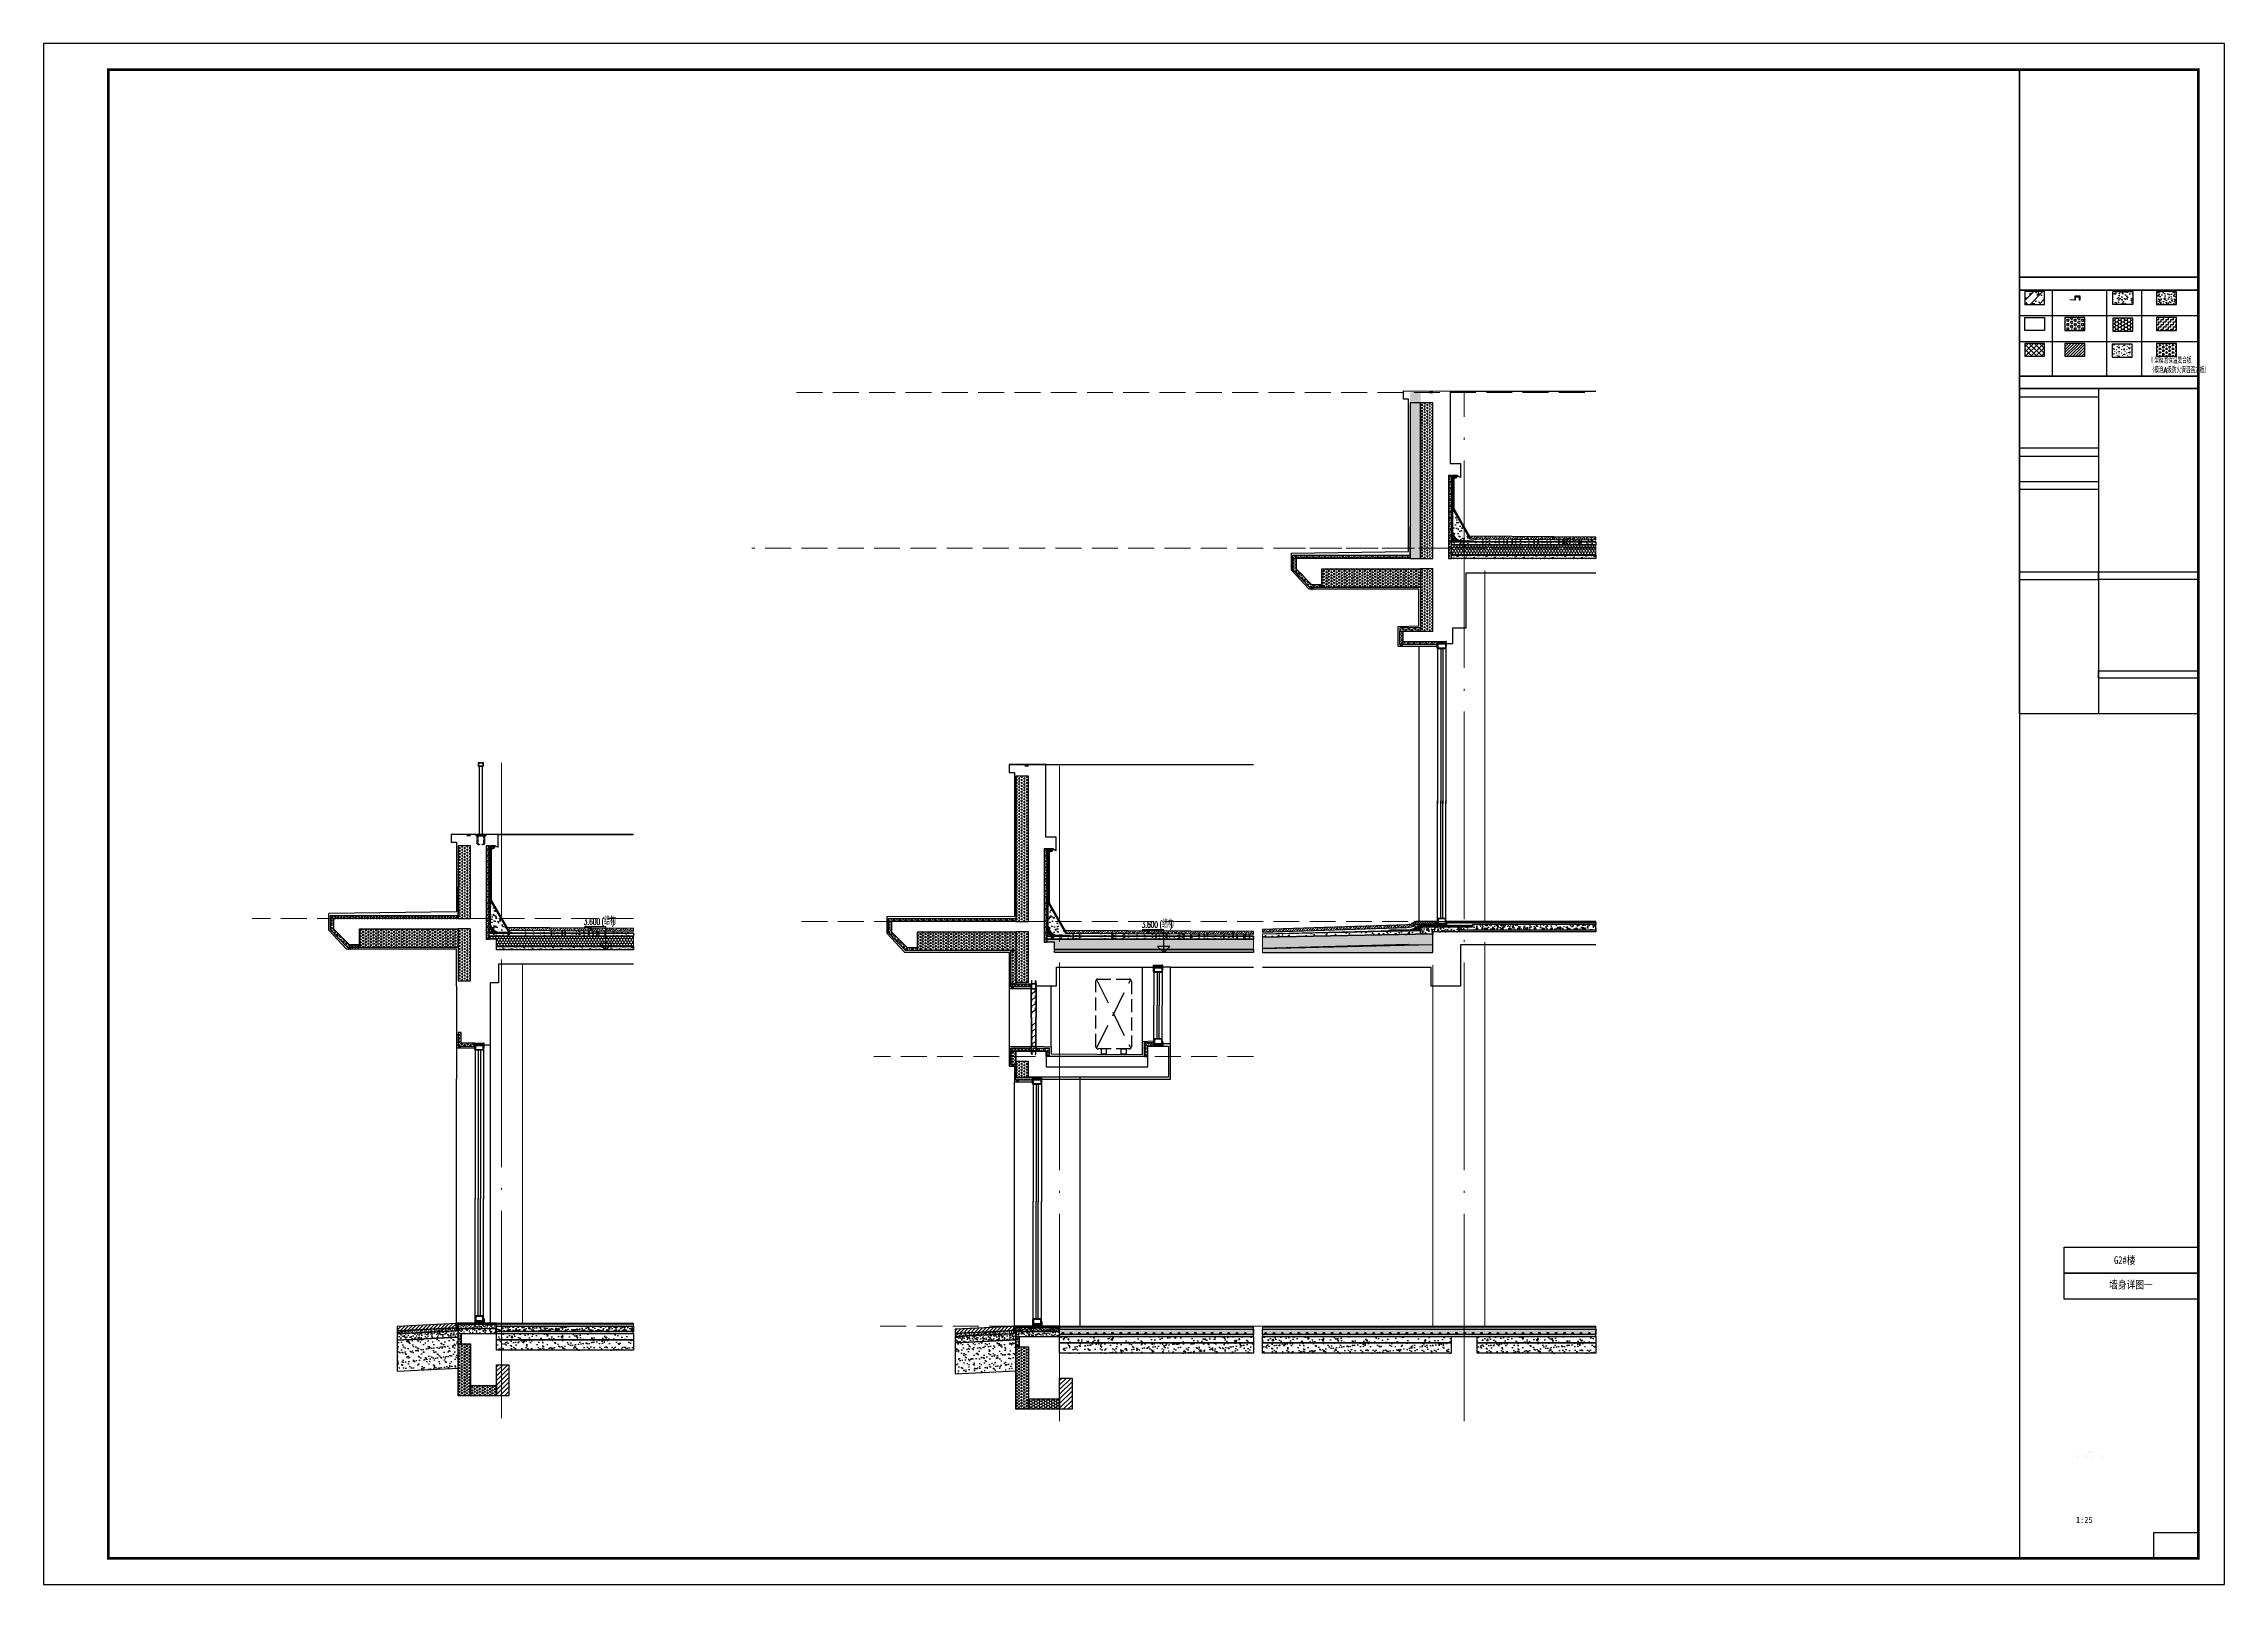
# Model space of a CAD drawing. Extents: x 447288 to 563800, y -194684 to 241749.
# Drawn here: x 462373 to 483398, y -135284 to -120434 of the extents above; entities that cross this region are included whole.
import ezdxf
from ezdxf.enums import TextEntityAlignment as Align

# ---------------------------------------------------------------- set-up
doc = ezdxf.new("R2010")
doc.units = 0
doc.header["$LTSCALE"] = 1000
for name, pattern in [('35$0$DASH', [0.35, 0.25, -0.1]), ('__DASH', [0.35, 0.25, -0.1]), ('AX-D-C$0$DASH', [0.35, 0.25, -0.1]), ('DASH', [0.35, 0.25, -0.1]), ('DOTE', [2.42, 2, -0.2, 0.02, -0.2])]:
    doc.linetypes.add(name, pattern=pattern)
doc.layers.get('0').update_dxf_attribs({"lineweight": 20})
for name, color, linetype in [('35$0$A-detl-FINISH', 1, 'Continuous'), ('35$0$A-detl-MEDM', 50, 'Continuous'), ('35$0$A-detl-XH', 8, 'Continuous'), ('35$0$PUB_HATCH', 8, 'Continuous'), ('35$0$保温层', 2, 'Continuous'), ('8$0$PUB_HATCH', 8, 'Continuous'), ('A-DIM_ELEV', 3, 'Continuous'), ('A-ELEV-HATCH', 8, 'Continuous'), ('A-ELEV-LIN1', 40, 'Continuous'), ('A-ELEV-THIN', 7, 'Continuous'), ('A-ELEV-WIN1', 135, 'Continuous'), ('A-FACE', 7, 'Continuous'), ('A-GLAZ-MULL', 135, 'Continuous'), ('A-HRAL', 3, 'Continuous'), ('A-L_HATCH-建筑立面填充', 253, 'Continuous'), ('A-OVER', 7, 'Continuous'), ('A-PUB_DIM', 3, 'Continuous'), ('A-WATER-LAYER', 7, 'Continuous'), ('block', 7, 'Continuous'), ('C-SHEET-TEXT', 7, 'Continuous'), ('COLUMN', 9, 'Continuous'), ('fill', 252, 'Continuous'), ('PUB_HATCH', 8, 'Continuous'), ('PUB_TEXT', 7, 'Continuous'), ('PUB_TITLE', 4, 'Continuous'), ('SURFACE', 6, 'Continuous'), ('主楼节点$0$13W$0$PUB_HATCH', 8, 'Continuous'), ('主楼节点$0$13W$0$SURFACE', 6, 'Continuous'), ('墙身图例说明$0$PUB_HATCH', 8, 'Continuous'), ('建筑签名2$0$A-OVER', 7, 'Continuous'), ('详图填充-建筑用保温砂浆', 8, 'Continuous'), ('详图填充-细石混凝土、混凝土', 8, 'Continuous'), ('详图现充-水泥砂浆', 8, 'Continuous')]:
    doc.layers.add(name, color=color, linetype=linetype)
doc.layers.add('A-ASIS', color=115, linetype='DASH', lineweight=0, plot=False)
for name, color, linetype, lineweight in [('DOTE', 10, 'DOTE', 9), ('WALL', 9, 'Continuous', 50), ('详图填充-防水层', 126, 'Continuous', 200), ('防水', 124, 'Continuous', 0)]:
    doc.layers.add(name, color=color, linetype=linetype, lineweight=lineweight)
doc.styles.add('-宋体', font='', dxfattribs={"width": 0.8})
doc.styles.add('_ST64S-1', font='')
doc.styles.add('_TCH_DIM', font='SIMPLEX.shx', dxfattribs={"width": 0.8, "bigfont": 'GBCBIG.shx'})
doc.styles.get('-宋体').set_extended_font_data('SimSun')
doc.styles.get('_ST64S-1').set_extended_font_data('SimHei')
pattern_1 = [(150, (-634425.256, -15960.367), (-24.746673, -14.2874949), [14.2875, -14.2875]), (210, (-634425.256, -15960.367), (-3e-06, -28.5749949), [14.2875, -14.2875]), (90, (-634437.63, -15967.51), (-24.74667, 14.2875), [14.2875, -14.2875])]
pattern_2 = [(45, (-108751.245, 398514.3394), (-2.892678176, 2.892678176), []), (45, (-108749.3166, 398514.3394), (-2.892678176, 2.892678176), [])]
pattern_3 = [(0, (-32697.26, -17968.234), (20, 34.64), [4, -36]), (300, (-32697.26, -17968.234), (39.99912, -0.000508), [4, -36]), (240, (-32693.26, -17968.234), (19.99912, -34.640508), [4, -36]), (270, (-32681.26, -17968.234), (40, -20), [6, -28.64]), (270, (-32677.26, -17968.234), (40, -20), [6, -28.64]), (270, (-32673.26, -17968.234), (40, -20), [6, -28.64])]
pattern_4 = [(90, (-33877.374, -18018.305), (-13.74815, 23.8125), [15.875, -31.75]), (210, (-33877.374, -18018.305), (-13.74815493, -23.81249716), [15.875, -31.75]), (150, (-33877.374, -18018.305), (-27.49630493, 2.84e-06), [-31.75, 15.875])]
pattern_5 = [(270, (-32335.878, -17638.823), (16.49778, -3e-15), [9.525, -19.05]), (30, (-32335.878, -17638.823), (-8.24889, 14.2874966), [9.525, -19.05]), (330, (-32335.878, -17648.348), (8.24889, 14.2874966), [9.525, -19.05])]
pattern_6 = [(50, (-361.38, -80.33), (107.589027, -9.41282), [11.25, -123.75]), (355, (-361.38, -80.33), (-20.8127, 112.82882), [9, -99]), (100.4514, (-352.42, -81.11), (86.776407, 103.415931), [9.561029, -105.171317]), (46.1842, (-361.38, -50.33), (160.086157, -24.827852), [16.875, -185.625]), (96.6356, (-348.04, -52.4), (140.199406, 146.11768), [14.341543, -157.75695]), (351.1842, (-361.38, -50.33), (140.19929, 146.11779), [13.5, -148.5]), (21, (-346.38, -57.83), (89.536058, -60.392834), [11.25, -123.75]), (326, (-346.38, -57.83), (36.4973, 108.772507), [9, -99]), (71.4514, (-338.92, -62.86), (126.033394, 48.379575), [9.561029, -105.171317]), (37.5, (-361.38, -80.33), (1.8239783, 49.934078), [0, -97.8, 0, -100.5, 0, -99.375]), (7.5, (-361.38, -80.33), (39.4604306, 59.161757), [0, -57.3, 0, -95.55, 0, -37.875]), (327.5, (-394.83, -80.33), (80.0733654, -3.3832308), [0, -37.5, 0, -117, 0, -155.25]), (317.5, (-409.83, -80.33), (87.477925, 15.015747), [0, -48.75, 0, -77.7, 0, -110.25])]
pattern_7 = [(50, (-467555.878, -289973.805), (35.8630091, -3.13760675), [3.75, -41.25]), (355, (-467555.878, -289973.805), (-6.9375667, 37.6096067), [3, -33]), (100.4514, (-467552.89, -289974.066), (28.9254691, 34.4719771), [3.1870095, -35.0571056]), (46.1842, (-467555.878, -289963.805), (53.3620524, -8.2759507), [5.625, -61.875]), (96.6356, (-467551.43, -289964.494), (46.7331353, 48.7058935), [4.7805144, -52.58565]), (351.1842, (-467555.88, -289963.805), (46.7330973, 48.70593), [4.5, -49.5]), (21, (-467550.878, -289966.305), (29.8453526, -20.1309445), [3.75, -41.25]), (326, (-467550.878, -289966.305), (12.1657666, 36.2575023), [3, -33]), (71.4514, (-467548.39, -289967.982), (42.0111314, 16.1265248), [3.1870095, -35.0571056]), (37.5, (-467555.878, -289973.805), (0.60799277, 16.64469269), [0, -32.6, 0, -33.5, 0, -33.125]), (7.5, (-467555.878, -289973.805), (13.15347687, 19.7205856), [0, -19.1, 0, -31.85, 0, -12.625]), (327.5, (-467567.028, -289973.805), (26.6911218, -1.12774359), [0, -12.5, 0, -39, 0, -51.75]), (317.5, (-467572.028, -289973.805), (29.15930847, 5.0052491), [0, -16.25, 0, -25.9, 0, -36.75])]
pattern_8 = [(45, (-692676.029, -202803.981), (-8.98025612, 8.98025612), []), (135, (-692676.029, -202803.981), (-8.98025612, -8.98025612), [])]
pattern_9 = [(45, (-396717.207, -189534.19), (-22.4506403, 22.4506403), []), (45, (-396694.756, -189534.19), (-22.4506403, 22.4506403), [15.875, -7.9375])]
pattern_10 = [(50, (-361.46, -51.44), (107.589027, -9.41282), [11.25, -123.75]), (355, (-361.46, -51.44), (-20.8127, 112.82882), [9, -99]), (100.4514, (-352.49, -52.23), (86.776407, 103.415931), [9.561029, -105.171317]), (46.1842, (-361.46, -21.44), (160.086157, -24.827852), [16.875, -185.625]), (96.6356, (-348.12, -23.51), (140.199406, 146.11768), [14.341543, -157.75695]), (351.1842, (-361.46, -21.44), (140.19929, 146.11779), [13.5, -148.5]), (21, (-346.46, -28.94), (89.536058, -60.392834), [11.25, -123.75]), (326, (-346.46, -28.94), (36.4973, 108.772507), [9, -99]), (71.4514, (-339, -33.97), (126.033394, 48.379575), [9.561029, -105.171317]), (37.5, (-361.456, -51.44), (1.8239783, 49.934078), [0, -97.8, 0, -100.5, 0, -99.375]), (7.5, (-361.456, -51.44), (39.4604306, 59.161757), [0, -57.3, 0, -95.55, 0, -37.875]), (327.5, (-394.906, -51.44), (80.0733654, -3.3832308), [0, -37.5, 0, -117, 0, -155.25]), (317.5, (-409.906, -51.44), (87.477925, 15.015747), [0, -48.75, 0, -77.7, 0, -110.25])]
pattern_11 = [(45, (-706793.941, 457313.538), (-8.98025612, 8.98025612), []), (135, (-706793.941, 457313.538), (-8.98025612, -8.98025612), [])]
pattern_12 = [(150, (-430454.232, -170104.8), (-24.74667296, -14.2874949), [14.2875, -14.2875]), (210, (-430454.232, -170104.8), (-2.96e-06, -28.5749949), [14.2875, -14.2875]), (90, (-430466.605, -170111.944), (-24.74667, 14.2875), [14.2875, -14.2875])]

msp = doc.modelspace()

# ---------------------------------------------------------------- texts
at = {"layer": 'C-SHEET-TEXT', "style": '-宋体', "width": 0.8}
for s, p in [('G2#楼', (482437.4, -132196.2)), ('墙身详图一', (482497.6, -132433.3))]:
    msp.add_text(s, height=75.11, dxfattribs=at).set_placement(p, align=Align.CENTER)
at = {"layer": 'C-SHEET-TEXT', "style": '_ST64S-1'}
msp.add_text('1:25', height=58.88, dxfattribs=at).set_placement((481967.3, -134632.5), align=Align.TOP_LEFT)
at = {"layer": 'PUB_TEXT', "style": '_TCH_DIM'}
for s, height, width, p in [('3.600', 59.5, 0.564706, (467580.5, -128925.9, 1500)), ('(', 59.5, 0.564706, (467753.7, -128925.9, 1500)), ('结构', 71.49, 0.8, (467776.1, -128925.9, 1500)), (')', 59.5, 0.564706, (467852.4, -128925.9, 1500))]:
    msp.add_text(s, height=height, dxfattribs=dict(at, width=width)).set_placement(p)

# ---------------------------------------------------------------- blocks, each defined once
blk = doc.blocks.new('A$C5B8A4F07')
at = {"layer": 'A-OVER'}
for p, q in [((4, -3), (4, -17)), ((11, -17), (11, -3)), ((18, -3), (18, -17)), ((25, -17), (25, -3)), ((32, -3), (32, -17)), ((39, -17), (39, -3)), ((46, -3), (46, -17)), ((53, -17), (53, -3)), ((60, -3), (60, -17)), ((67, -17), (67, -3)), ((74, -3), (74, -17))]:
    blk.add_line(p, q, dxfattribs=at)
for centre, major_axis, start_param, end_param in [((77, -3), (-3.5, 0), 3.682692, 6.283185), ((0, -17), (-3.5, 0), 1.570796, 3.141593), ((7, -3), (-3.5, 0), 3.141593, 6.283185), ((14, -17), (3.5, 0), 3.141593, 4.712389), ((14, -17), (-3.5, 0), 1.570796, 3.141593), ((21, -3), (-3.5, 0), 3.141593, 6.283185), ((28, -17), (3.5, 0), 3.141593, 4.712389), ((28, -17), (-3.5, 0), 1.570796, 3.141593), ((35, -3), (-3.5, 0), 3.141593, 6.283185), ((42, -17), (3.5, 0), 3.141593, 4.712389), ((42, -17), (-3.5, 0), 1.570796, 3.141593), ((49, -3), (-3.5, 0), 3.141593, 6.283185), ((56, -17), (3.5, 0), 3.141593, 4.712389), ((56, -17), (-3.5, 0), 1.570796, 3.141593), ((63, -3), (-3.5, 0), 3.141593, 6.283185), ((70, -17), (3.5, 0), 3.141593, 4.712389), ((70, -17), (-3.5, 0), 1.570796, 3.141593)]:
    blk.add_ellipse(centre, major_axis=major_axis, ratio=0.857143, start_param=start_param, end_param=end_param, dxfattribs=at)
blk = doc.blocks.new('A$C768061CF')
at = {"layer": '防水'}
h = blk.add_hatch(color=256, dxfattribs=at)
edge = h.paths.add_edge_path()
edge.add_line((5, 0), (5, 70))
edge.add_arc((-5, 70), 9.7, 298.9305, 357.7503, ccw=False)
edge.add_line((0, 62), (0, 0))
edge.add_line((0, 0), (5, 0))
h = blk.add_hatch(color=256, dxfattribs=at)
edge = h.paths.add_edge_path()
edge.add_line((85, 0), (85, 49))
edge.add_arc((95, 50), 9.7, 182.2497, 241.0695)
edge.add_line((90, 41), (90, 0))
edge.add_line((90, 0), (85, 0))
at = {"layer": 'A-ELEV-WIN1'}
for points in [[(5, 20), (85, 20), (85, 70), (5, 70)], [(5, 20), (85, 20), (85, 70), (5, 70)], [(10, 25), (80, 25), (80, 65), (10, 65)]]:
    blk.add_lwpolyline(points, close=True, dxfattribs=at)
at = {"layer": 'A-OVER'}
for points in [[(5, 0), (5, 70, -0.262438), (0, 62), (0, 0)], [(85, 0), (85, 49, 0.262438), (90, 41), (90, 0)]]:
    blk.add_lwpolyline(points, format="xyb", close=True, dxfattribs=at)
at = {"layer": 'PUB_HATCH'}
blk.add_line((85, 20), (85, 0), dxfattribs=at)
at = {"layer": 'A-OVER'}
blk.add_blockref('A$C5B8A4F07', (5, 20), dxfattribs=at)
blk = doc.blocks.new('*U137')
blk.add_lwpolyline([(-45, 0), (45, 0)])
at = {"layer": 'A-ELEV-WIN1'}
for p, q in [((-40, 70), (-40, 1567)), ((-10, 70), (-10, 1567)), ((10, 70), (10, 1567)), ((40, 70), (40, 1567))]:
    blk.add_line(p, q, dxfattribs=at)
at = {"layer": 'A-OVER'}
blk.add_blockref('A$C768061CF', (-45, 0), dxfattribs=at)
blk = doc.blocks.new('20190314.1218365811')
blk.add_lwpolyline([(-45, 0), (45, 0)])
at = {"layer": 'A-ELEV-WIN1'}
for p, q in [((-40, 70), (-40, 1202)), ((-10, 70), (-10, 1202)), ((10, 70), (10, 1202)), ((40, 70), (40, 1202))]:
    blk.add_line(p, q, dxfattribs=at)
at = {"layer": 'A-OVER'}
blk.add_blockref('A$C768061CF', (-45, 0), dxfattribs=at)
blk = doc.blocks.new('*U184')
at = {"layer": '35$0$A-detl-XH', "linetype": 'Continuous'}
h = blk.add_hatch(dxfattribs=at)
h.set_pattern_fill('混凝土', color=256, scale=10, style=0)
h.set_pattern_definition([(50, (-48520.765, -34543.11), (71.72602, -6.275213), [7.5, -82.5]), (355, (-48520.765, -34543.11), (-13.87513, 75.21921), [6, -66]), (100.4514, (-48514.79, -34543.63), (57.85094, 68.943954), [6.37402, -70.11421]), (46.1842, (-48520.765, -34523.11), (106.7241, -16.5519), [11.25, -123.75]), (96.6356, (-48511.87, -34524.49), (93.46627, 97.41179), [9.56103, -105.1713]), (351.1842, (-48520.76, -34523.11), (93.4662, 97.41186), [9, -99]), (21, (-48510.765, -34528.11), (59.690705, -40.26189), [7.5, -82.5]), (326, (-48510.765, -34528.11), (24.33153, 72.515005), [6, -66]), (71.4514, (-48505.79, -34531.464), (84.02226, 32.25305), [6.37402, -70.11421]), (37.5, (-48520.765, -34543.11), (1.215986, 33.289385), [0, -65.2, 0, -67, 0, -66.25]), (7.5, (-48520.765, -34543.11), (26.306954, 39.441171), [0, -38.2, 0, -63.7, 0, -25.25]), (327.5, (-48543.065, -34543.11), (53.382244, -2.255487), [0, -25, 0, -78, 0, -103.5]), (317.5, (-48553.065, -34543.11), (58.318617, 10.0105), [0, -32.5, 0, -51.8, 0, -73.5])])
h.paths.add_polyline_path([(-488, 100), (2727, 100), (2727, 50), (-488, 50)])
at = {"layer": '35$0$PUB_HATCH'}
h = blk.add_hatch(dxfattribs=at)
h.set_pattern_fill('ANSI31', color=256, scale=10, style=0)
h.set_pattern_definition([(45, (1904.808, 0.005), (-11.22532, 11.22532), [])])
h.paths.add_polyline_path([(-488, 130), (2727, 130), (2727, 120), (-488, 120)])
at = {"layer": '8$0$PUB_HATCH'}
h = blk.add_hatch(dxfattribs=at)
h.set_pattern_fill('HONEY', color=252, scale=5)
h.set_pattern_definition([(0, (2726.777, 0), (11.90625, 6.874075), [7.9375, -15.875]), (120, (2726.777, 0), (-11.906249, 6.874077), [7.9375, -15.875]), (60, (2726.777, 0), (1e-06, 13.748152), [-15.875, 7.9375])])
h.paths.add_polyline_path([(2727, 50), (-488, 50), (-488, 30), (2727, 30)])
at = {"layer": 'PUB_HATCH', "linetype": 'Continuous'}
h = blk.add_hatch(dxfattribs=at)
h.set_pattern_fill('AR-SAND', color=256, scale=10, style=0)
h.set_pattern_definition([(37.5, (-48520.765, -34533.117), (-0.8000156, 24.470662), [0, -19.304, 0, -21.59, 0, -20.6375]), (7.5, (-48520.765, -34533.117), (22.476164, 35.841255), [0, -10.414, 0, -17.399, 0, -6.6675]), (327.5, (-48536.386, -34533.117), (39.5496185, 0.071859), [0, -6.35, 0, -22.86, 0, -29.845]), (317.5, (-48536.386, -34533.117), (38.177823, 11.146466), [0, -3.175, 0, -14.986, 0, -17.145])])
h.paths.add_polyline_path([(2727, 100), (2727, 120), (-488, 120), (-488, 100)])
blk.add_lwpolyline([(-488, 130), (2727, 130), (2727, 120), (-488, 120)], close=True)
at = {"linetype": 'Continuous'}
blk.add_lwpolyline([(2727, 100), (2727, 120), (-488, 120), (-488, 100)], close=True, dxfattribs=at)
at = {"layer": '35$0$A-detl-FINISH', "linetype": 'Continuous'}
blk.add_line((-463, 100), (2727, 100), dxfattribs=at)
for centre in [(-457, 62), (-377, 62), (-297, 62), (-217, 62), (-137, 62), (-57, 62), (23, 62), (103, 62), (183, 62), (263, 62), (343, 62), (423, 62), (503, 62), (583, 62), (663, 62), (743, 62), (823, 62), (903, 62), (983, 62), (1063, 62), (1143, 62), (1223, 62), (1303, 62), (1383, 62), (1463, 62), (1543, 62), (1623, 62), (1703, 62), (1783, 62), (1863, 62), (1943, 62), (2023, 62), (2103, 62), (2183, 62), (2263, 62), (2343, 62), (2423, 62), (2503, 62), (2583, 62), (2663, 62)]:
    blk.add_circle(centre, 8, dxfattribs=at)
at = {"layer": '35$0$保温层'}
blk.add_lwpolyline([(2727, 52), (2727, 100)], dxfattribs=at)
at = {"layer": 'A-ELEV-THIN'}
blk.add_lwpolyline([(-488, 100), (2727, 100), (2727, 50), (-488, 50)], close=True, dxfattribs=at)
at = {"layer": 'SURFACE', "color": 2}
blk.add_lwpolyline([(2727, 50), (-488, 50), (-488, 30), (2727, 30)], close=True, dxfattribs=at)
at = {"layer": '防水', "linetype": '35$0$DASH', "ltscale": 0.15, "const_width": 0.8}
blk.add_lwpolyline([(-488, 50), (2727, 50)], dxfattribs=at)
blk = doc.blocks.new('20200108.10433330')
at = {"layer": 'PUB_HATCH'}
blk.add_hatch(color=251, dxfattribs=at).paths.add_polyline_path([(20, 15), (0, 15), (0, 0), (3, 0), (3, 12), (17, 12), (17, 0), (20, 0)])
at = {"layer": 'A-ELEV-THIN'}
blk.add_lwpolyline([(20, 15), (0, 15), (0, 0), (3, 0), (3, 12), (17, 12), (17, 0), (20, 0)], close=True, dxfattribs=at)
blk = doc.blocks.new('SAFAQWD')
at = {"layer": 'PUB_HATCH', "linetype": 'AX-D-C$0$DASH'}
for p, q in [((635088, 19544), (635418, 18882)), ((635088, 18882), (635418, 19544))]:
    blk.add_line(p, q, dxfattribs=at)
at = {"layer": 'PUB_HATCH'}
for p, q in [((635132, 18877), (635132, 18827)), ((635182, 18827), (635132, 18827)), ((635182, 18877), (635182, 18827)), ((635324, 18877), (635374, 18877)), ((635324, 18877), (635324, 18827)), ((635374, 18827), (635324, 18827)), ((635374, 18877), (635374, 18827))]:
    blk.add_line(p, q, dxfattribs=at)
at = {"layer": 'PUB_HATCH', "linetype": 'AX-D-C$0$DASH', "ltscale": 0.5}
blk.add_lwpolyline([(635102, 19550), (635404, 19550, -0.414214), (635424, 19530), (635424, 18897, -0.414214), (635404, 18877), (635102, 18877, -0.414214), (635082, 18897), (635082, 19530, -0.414214)], format="xyb", close=True, dxfattribs=at)
blk = doc.blocks.new('*U231')
blk.add_lwpolyline([(-45, 0), (45, 0)])
at = {"layer": 'A-ELEV-WIN1'}
for p, q in [((-40, 70), (-40, 1202)), ((-10, 70), (-10, 1202)), ((10, 70), (10, 1202)), ((40, 70), (40, 1202))]:
    blk.add_line(p, q, dxfattribs=at)
at = {"layer": 'A-OVER'}
blk.add_blockref('A$C768061CF', (-45, 0), dxfattribs=at)
blk = doc.blocks.new('*U118')
at = {"layer": 'PUB_HATCH'}
h = blk.add_hatch(dxfattribs=at)
h.set_pattern_fill('HEX', color=256, scale=10, style=0)
h.set_pattern_definition([(0, (-753646.274, 93834.31), (0, 16.49778), [9.525, -19.05]), (120, (-753646.274, 93834.31), (-14.2874966, -8.24889), [9.525, -19.05]), (60, (-753636.749, 93834.31), (-14.2874966, 8.24889), [9.525, -19.05])])
h.paths.add_polyline_path([(-30, 30), (-30, -165), (0, -165), (0, 0), (0, 30)])
at = {"layer": 'SURFACE'}
blk.add_lwpolyline([(-30, 30), (-30, -165), (0, -165), (0, 0), (0, 0), (0, 30)], close=True, dxfattribs=at)
blk = doc.blocks.new('*U119')
at = {"layer": 'PUB_HATCH'}
h = blk.add_hatch(dxfattribs=at)
h.set_pattern_fill('HEX', color=256, scale=10, style=0)
h.set_pattern_definition([(0, (-753646.274, 93869.304), (0, 16.49778), [9.525, -19.05]), (120, (-753646.274, 93869.304), (-14.2874966, -8.24889), [9.525, -19.05]), (60, (-753636.749, 93869.304), (-14.2874966, 8.24889), [9.525, -19.05])])
h.paths.add_polyline_path([(-30, 30), (-30, -130), (0, -130), (0, 0), (0, 30)])
at = {"layer": 'SURFACE'}
blk.add_lwpolyline([(-30, 30), (-30, -130), (0, -130), (0, 0), (0, 0), (0, 30)], close=True, dxfattribs=at)
blk = doc.blocks.new('A$C41EA4FEE')
at = {"layer": 'PUB_HATCH'}
h = blk.add_hatch(dxfattribs=at)
h.set_pattern_fill('ANSI37', color=256, scale=8)
h.set_pattern_definition([(45, (-708028.941, 456856.007), (-8.98025612, 8.98025612), []), (135, (-708028.941, 456856.007), (-8.98025612, -8.98025612), [])])
h.paths.add_polyline_path([(-40, -2), (-20, 0), (-20, -60), (-40, -62)])
h = blk.add_hatch(dxfattribs=at)
h.set_pattern_fill('ANSI37', color=256, scale=8)
h.set_pattern_definition([(45, (-708028.941, 456856.007), (-8.98025612, 8.98025612), []), (135, (-708028.941, 456856.007), (-8.98025612, -8.98025612), [])])
h.paths.add_polyline_path([(-40, -2), (-20, 0), (-20, -71), (-40, -72)])
h = blk.add_hatch(dxfattribs=at)
h.set_pattern_fill('ANSI31', color=256, scale=15, style=0)
h.set_pattern_definition([(45, (-651969.77, -105601.32), (-16.8379802, 16.8379802), [])])
h.paths.add_polyline_path([(-40, -42), (-40, -2), (-606, -30), (-606, -70)])
h = blk.add_hatch(dxfattribs=at)
h.set_pattern_fill('AR-SAND', color=256, scale=10, style=0)
h.set_pattern_definition([(37.5, (-651969.77, -105601.32), (-0.80001565, 24.47066187), [0, -19.304, 0, -21.59, 0, -20.6375]), (7.5, (-651969.77, -105601.32), (22.4761642, 35.841255), [0, -10.414, 0, -17.399, 0, -6.6675]), (327.5, (-651985.392, -105601.32), (39.5496185, 0.0718592), [0, -6.35, 0, -22.86, 0, -29.845]), (317.5, (-651985.39, -105601.32), (38.1778226, 11.1464662), [0, -3.175, 0, -14.986, 0, -17.145])])
h.paths.add_polyline_path([(-40, -72), (-40, -62), (-40, -42), (-606, -70), (-606, -100)])
h = blk.add_hatch(dxfattribs=at)
h.set_pattern_fill('混凝土', color=256, scale=10, style=0)
h.set_pattern_definition([(50, (-651969.77, -105601.32), (71.726018, -6.2752135), [7.5, -82.5]), (355, (-651969.77, -105601.32), (-13.875133, 75.219213), [6, -66]), (100.4514, (-651963.793, -105601.84), (57.850938, 68.943954), [6.374019, -70.114211]), (46.1842, (-651969.77, -105581.32), (106.724105, -16.551901), [11.25, -123.75]), (96.6356, (-651960.88, -105582.7), (93.46627, 97.411787), [9.561029, -105.1713]), (351.1842, (-651969.77, -105581.32), (93.466195, 97.41186), [9, -99]), (21, (-651959.77, -105586.32), (59.690705, -40.261889), [7.5, -82.5]), (326, (-651959.77, -105586.32), (24.331533, 72.5150045), [6, -66]), (71.4514, (-651954.796, -105589.675), (84.022263, 32.25305), [6.374019, -70.114211]), (37.5, (-651969.77, -105601.32), (1.2159855, 33.2893854), [0, -65.2, 0, -67, 0, -66.25]), (7.5, (-651969.77, -105601.32), (26.3069537, 39.4411712), [0, -38.2, 0, -63.7, 0, -25.25]), (327.5, (-651992.07, -105601.32), (53.3822436, -2.2554872), [0, -25, 0, -78, 0, -103.5]), (317.5, (-652002.07, -105601.32), (58.318617, 10.0104982), [0, -32.5, 0, -51.8, 0, -73.5])])
h.paths.add_polyline_path([(-20, -131), (-20, -71), (-606, -100), (-606, -160)])
h = blk.add_hatch(dxfattribs=at)
h.set_pattern_fill('AR-SAND', color=256, scale=30)
h.set_pattern_definition([(37.5, (-651969.77, -105601.32), (-2.400047, 73.4119856), [0, -57.912, 0, -64.77, 0, -61.9125]), (7.5, (-651969.77, -105601.32), (67.428492, 107.523765), [0, -31.242, 0, -52.197, 0, -20.0025]), (327.5, (-652016.634, -105601.32), (118.6488555, 0.215578), [0, -19.05, 0, -68.58, 0, -89.535]), (317.5, (-652016.63, -105601.32), (114.533468, 33.439398), [0, -9.525, 0, -44.958, 0, -51.435])])
h.paths.add_polyline_path([(-20, -131), (-606, -160), (-606, -460), (-20, -431)])
at = {"layer": 'A-FACE', "color": 2}
blk.add_lwpolyline([(-40, -42), (-40, -2), (-606, -30), (-606, -70)], close=True, dxfattribs=at)
at = {"layer": 'A-OVER'}
for points in [[(-40, -2), (-20, 0), (-20, -60), (-40, -62)], [(-40, -2), (-20, 0), (-20, -71), (-40, -72)], [(-40, -72), (-40, -62), (-40, -62), (-40, -42), (-606, -70), (-606, -100)], [(-20, -131), (-20, -71), (-606, -100), (-606, -160)], [(-20, -131), (-606, -160), (-606, -460), (-20, -431)]]:
    blk.add_lwpolyline(points, close=True, dxfattribs=at)
blk = doc.blocks.new('HesiBlk_20210815100903313')
at = {"layer": 'A-FACE'}
blk.add_hatch(color=251, dxfattribs=at).paths.add_polyline_path([(20, 0), (0, 0), (0, -15), (3, -15), (3, -3), (17, -3), (17, -15), (20, -15)])
at = {"layer": 'A-ASIS'}
blk.add_lwpolyline([(0, -15), (-20, -15)], dxfattribs=at)
at = {"layer": 'A-FACE'}
blk.add_lwpolyline([(20, 0), (0, 0), (0, -15), (3, -15), (3, -3), (17, -3), (17, -15), (20, -15)], close=True, dxfattribs=at)
blk = doc.blocks.new('*U120')
at = {"layer": 'PUB_HATCH'}
h = blk.add_hatch(dxfattribs=at)
h.set_pattern_fill('HEX', color=256, scale=10, style=0)
h.set_pattern_definition([(0, (-753646.274, 93834.307), (0, 16.49778), [9.525, -19.05]), (120, (-753646.274, 93834.307), (-14.2874966, -8.24889), [9.525, -19.05]), (60, (-753636.749, 93834.307), (-14.2874966, 8.24889), [9.525, -19.05])])
h.paths.add_polyline_path([(-30, 30), (-30, -165), (0, -165), (0, 0), (0, 30)])
at = {"layer": 'SURFACE'}
blk.add_lwpolyline([(-30, 30), (-30, -165), (0, -165), (0, 0), (0, 0), (0, 30)], close=True, dxfattribs=at)
blk = doc.blocks.new('*U122')
at = {"layer": 'fill'}
h = blk.add_hatch(dxfattribs=at)
h.set_pattern_fill('TRIANG', color=256, scale=10, angle=90, style=0)
h.set_pattern_definition([(150, (0, 3108.208), (-24.74667, -14.2875), [14.2875, -14.2875]), (210, (0, 3108.208), (-3e-06, -28.575), [14.2875, -14.2875]), (90, (-12.373, 3101.064), (-24.74667, 14.2875), [14.2875, -14.2875])])
h.paths.add_polyline_path([(-20, 1679), (100, 1679), (100, 1529), (-20, 1529)])
at = {"layer": 'SURFACE'}
blk.add_lwpolyline([(-20, 1679), (100, 1679), (100, 1529), (-20, 1529)], close=True, dxfattribs=at)
blk = doc.blocks.new('*U138')
at = {"layer": 'fill'}
h = blk.add_hatch(dxfattribs=at)
h.set_pattern_fill('TRIANG', color=256, scale=10, angle=90, style=0)
h.set_pattern_definition([(150, (0, 3473.1), (-24.74667, -14.2875), [14.2875, -14.2875]), (210, (0, 3473.1), (-3e-06, -28.575), [14.2875, -14.2875]), (90, (-12.373, 3465.956), (-24.74667, 14.2875), [14.2875, -14.2875])])
h.paths.add_polyline_path([(-20, 2029), (100, 2029), (100, 1544), (-20, 1544)])
at = {"layer": 'SURFACE'}
blk.add_lwpolyline([(-20, 2029), (100, 2029), (100, 1544), (-20, 1544)], close=True, dxfattribs=at)
blk = doc.blocks.new('*U129')
at = {"layer": 'fill'}
h = blk.add_hatch(dxfattribs=at)
h.set_pattern_fill('TRIANG', color=256, scale=10, angle=90, style=0)
h.set_pattern_definition([(150, (0, 4358.208), (-24.74667, -14.2875), [14.2875, -14.2875]), (210, (0, 4358.208), (-3e-06, -28.575), [14.2875, -14.2875]), (90, (-12.373, 4351.064), (-24.74667, 14.2875), [14.2875, -14.2875])])
h.paths.add_polyline_path([(-20, 2929), (100, 2929), (100, 1529), (-20, 1529)])
at = {"layer": 'SURFACE'}
blk.add_lwpolyline([(-20, 2929), (100, 2929), (100, 1529), (-20, 1529)], close=True, dxfattribs=at)
blk = doc.blocks.new('*U126')
at = {"layer": 'PUB_HATCH'}
h = blk.add_hatch(dxfattribs=at)
h.set_pattern_fill('HEX', color=256, scale=10, style=0)
h.set_pattern_definition([(0, (-753521.334, 93949.307), (0, 16.49778), [9.525, -19.05]), (120, (-753521.334, 93949.307), (-14.2874966, -8.24889), [9.525, -19.05]), (60, (-753511.809, 93949.307), (-14.2874966, 8.24889), [9.525, -19.05])])
h.paths.add_polyline_path([(-30, 30), (-30, -50), (0, -50), (0, 0), (125, 0), (125, 30)])
at = {"layer": 'SURFACE'}
blk.add_lwpolyline([(-30, 30), (-30, -50), (0, -50), (0, 0), (125, 0), (125, 30)], close=True, dxfattribs=at)
blk = doc.blocks.new('*U127')
at = {"layer": 'PUB_HATCH'}
h = blk.add_hatch(dxfattribs=at)
h.set_pattern_fill('HEX', color=256, scale=10, style=0)
h.set_pattern_definition([(0, (-753591.273, 93899.321), (0, 16.49778), [9.525, -19.05]), (120, (-753591.273, 93899.321), (-14.2874966, -8.24889), [9.525, -19.05]), (60, (-753581.748, 93899.321), (-14.2874966, 8.24889), [9.525, -19.05])])
h.paths.add_polyline_path([(-30, 30), (-30, -100), (0, -100), (0, 0), (55, 0), (55, 30)])
at = {"layer": 'SURFACE'}
blk.add_lwpolyline([(-30, 30), (-30, -100), (0, -100), (0, 0), (55, 0), (55, 30)], close=True, dxfattribs=at)
blk = doc.blocks.new('*U130')
blk.add_lwpolyline([(-45, 0), (45, 0)])
at = {"layer": 'A-ELEV-WIN1'}
for p, q in [((-40, 70), (-40, 390)), ((-10, 70), (-10, 390)), ((10, 70), (10, 390)), ((40, 70), (40, 390))]:
    blk.add_line(p, q, dxfattribs=at)
at = {"layer": 'A-OVER'}
blk.add_blockref('A$C768061CF', (-45, 0), dxfattribs=at)
blk = doc.blocks.new('HesiBlk_20210328144943911')
blk.add_lwpolyline([(35, 60), (35, 40), (0, 20), (0, 0)])
blk = doc.blocks.new('*U133')
at = {"layer": 'A-ELEV-HATCH'}
h = blk.add_hatch(dxfattribs=at)
h.set_pattern_fill('ANSI32', color=256, scale=10.908973, angle=360, style=0)
h.set_pattern_definition(pattern_2)
h.paths.add_polyline_path([(50, 115), (50, 112), (0, 112), (0, 115)])
at = {"layer": 'A-ELEV-WIN1'}
for points in [[(50, 115), (50, 112), (0, 112), (0, 115)], [(0, 62), (50, 62), (50, 112), (0, 112)], [(5, 67), (45, 67), (45, 107), (5, 107)]]:
    blk.add_lwpolyline(points, close=True, dxfattribs=at)
for points in [[(0, -213), (0, 112), (50, 112), (50, -213)], [(5, -213), (5, 62), (45, 62), (45, -213)]]:
    blk.add_lwpolyline(points, dxfattribs=at)
for points in [[(7, 115), (7, 137, -0.414214), (10, 139), (12, 139), (12, 142), (10, 142, 0.414214), (4, 137), (4, 115)], [(44, 115), (44, 137, 0.414214), (42, 139), (39, 139), (39, 142), (42, 142, -0.414214), (47, 137), (47, 115)]]:
    blk.add_lwpolyline(points, format="xyb", dxfattribs=at)
at = {"layer": 'A-ELEV-WIN1', "xscale": -1, "rotation": 180}
for p in [(8, 60), (8, 0), (8, -60), (8, -120)]:
    blk.add_blockref('HesiBlk_20210328144943911', p, dxfattribs=at)
blk = doc.blocks.new('*U134')
at = {"layer": 'A-ELEV-HATCH'}
h = blk.add_hatch(dxfattribs=at)
h.set_pattern_fill('ANSI32', color=256, scale=10.908973, angle=360, style=0)
h.set_pattern_definition(pattern_2)
h.paths.add_polyline_path([(50, 115), (50, 112), (0, 112), (0, 115)])
at = {"layer": 'A-ELEV-WIN1'}
for points in [[(50, 115), (50, 112), (0, 112), (0, 115)], [(0, 62), (50, 62), (50, 112), (0, 112)], [(5, 67), (45, 67), (45, 107), (5, 107)]]:
    blk.add_lwpolyline(points, close=True, dxfattribs=at)
for points in [[(0, -213), (0, 112), (50, 112), (50, -213)], [(5, -213), (5, 62), (45, 62), (45, -213)]]:
    blk.add_lwpolyline(points, dxfattribs=at)
for points in [[(7, 115), (7, 137, -0.414214), (10, 139), (12, 139), (12, 142), (10, 142, 0.414214), (4, 137), (4, 115)], [(44, 115), (44, 137, 0.414214), (42, 139), (39, 139), (39, 142), (42, 142, -0.414214), (47, 137), (47, 115)]]:
    blk.add_lwpolyline(points, format="xyb", dxfattribs=at)
at = {"layer": 'A-ELEV-WIN1', "rotation": 180}
for p in [(42, 60), (42, 0), (42, -60), (42, -120)]:
    blk.add_blockref('HesiBlk_20210328144943911', p, dxfattribs=at)
blk = doc.blocks.new('*U140')
at = {"layer": '35$0$A-detl-XH', "linetype": 'Continuous'}
h = blk.add_hatch(dxfattribs=at)
h.set_pattern_fill('混凝土', color=256, scale=10, style=0)
h.set_pattern_definition([(50, (-49866.244, -34543.11), (71.72602, -6.275213), [7.5, -82.5]), (355, (-49866.244, -34543.11), (-13.87513, 75.21921), [6, -66]), (100.4514, (-49860.27, -34543.63), (57.85094, 68.943954), [6.37402, -70.11421]), (46.1842, (-49866.244, -34523.11), (106.7241, -16.5519), [11.25, -123.75]), (96.6356, (-49857.35, -34524.49), (93.46627, 97.41179), [9.56103, -105.1713]), (351.1842, (-49866.24, -34523.11), (93.4662, 97.41186), [9, -99]), (21, (-49856.244, -34528.11), (59.690705, -40.26189), [7.5, -82.5]), (326, (-49856.244, -34528.11), (24.33153, 72.515005), [6, -66]), (71.4514, (-49851.27, -34531.464), (84.02226, 32.25305), [6.37402, -70.11421]), (37.5, (-49866.244, -34543.11), (1.215986, 33.289385), [0, -65.2, 0, -67, 0, -66.25]), (7.5, (-49866.244, -34543.11), (26.306954, 39.441171), [0, -38.2, 0, -63.7, 0, -25.25]), (327.5, (-49888.544, -34543.11), (53.382244, -2.255487), [0, -25, 0, -78, 0, -103.5]), (317.5, (-49898.544, -34543.11), (58.318617, 10.0105), [0, -32.5, 0, -51.8, 0, -73.5])])
h.paths.add_polyline_path([(-488, 100), (1381, 100), (1381, 50), (-488, 50)])
at = {"layer": '35$0$PUB_HATCH'}
h = blk.add_hatch(dxfattribs=at)
h.set_pattern_fill('ANSI31', color=256, scale=10, style=0)
h.set_pattern_definition([(45, (559.328, 0.005), (-11.22532, 11.22532), [])])
h.paths.add_polyline_path([(-488, 130), (1381, 130), (1381, 120), (-488, 120)])
at = {"layer": '8$0$PUB_HATCH'}
h = blk.add_hatch(dxfattribs=at)
h.set_pattern_fill('HONEY', color=252, scale=5)
h.set_pattern_definition([(0, (1381.297, 0), (11.90625, 6.874075), [7.9375, -15.875]), (120, (1381.297, 0), (-11.906249, 6.874077), [7.9375, -15.875]), (60, (1381.297, 0), (1e-06, 13.748152), [-15.875, 7.9375])])
h.paths.add_polyline_path([(1381, 50), (-488, 50), (-488, 30), (1381, 30)])
at = {"layer": 'PUB_HATCH', "linetype": 'Continuous'}
h = blk.add_hatch(dxfattribs=at)
h.set_pattern_fill('AR-SAND', color=256, scale=10, style=0)
h.set_pattern_definition([(37.5, (-49866.244, -34533.117), (-0.8000156, 24.470662), [0, -19.304, 0, -21.59, 0, -20.6375]), (7.5, (-49866.244, -34533.117), (22.476164, 35.841255), [0, -10.414, 0, -17.399, 0, -6.6675]), (327.5, (-49881.865, -34533.117), (39.5496185, 0.071859), [0, -6.35, 0, -22.86, 0, -29.845]), (317.5, (-49881.865, -34533.117), (38.177823, 11.146466), [0, -3.175, 0, -14.986, 0, -17.145])])
h.paths.add_polyline_path([(1381, 100), (1381, 120), (-488, 120), (-488, 100)])
blk.add_lwpolyline([(-488, 130), (1381, 130), (1381, 120), (-488, 120)], close=True)
at = {"linetype": 'Continuous'}
blk.add_lwpolyline([(1381, 100), (1381, 120), (-488, 120), (-488, 100)], close=True, dxfattribs=at)
at = {"layer": '35$0$A-detl-FINISH', "linetype": 'Continuous'}
blk.add_line((-463, 100), (1381, 100), dxfattribs=at)
for centre in [(-457, 62), (-377, 62), (-297, 62), (-217, 62), (-137, 62), (-57, 62), (23, 62), (103, 62), (183, 62), (263, 62), (343, 62), (423, 62), (503, 62), (583, 62), (663, 62), (743, 62), (823, 62), (903, 62), (983, 62), (1063, 62), (1143, 62), (1223, 62), (1303, 62)]:
    blk.add_circle(centre, 8, dxfattribs=at)
at = {"layer": '35$0$保温层'}
blk.add_lwpolyline([(1381, 52), (1381, 100)], dxfattribs=at)
at = {"layer": 'A-ELEV-THIN'}
blk.add_lwpolyline([(-488, 100), (1381, 100), (1381, 50), (-488, 50)], close=True, dxfattribs=at)
at = {"layer": 'SURFACE', "color": 2}
blk.add_lwpolyline([(1381, 50), (-488, 50), (-488, 30), (1381, 30)], close=True, dxfattribs=at)
at = {"layer": '防水', "linetype": '35$0$DASH', "ltscale": 0.15, "const_width": 0.8}
blk.add_lwpolyline([(-488, 50), (1381, 50)], dxfattribs=at)
blk = doc.blocks.new('*U167')
at = {"layer": 'PUB_HATCH'}
h = blk.add_hatch(dxfattribs=at)
h.set_pattern_fill('HEX', color=256, scale=10, angle=-90, style=0)
h.set_pattern_definition([(270, (94282.54, 753541.273), (16.49778, -3e-15), [9.525, -19.05]), (30, (94282.54, 753541.273), (-8.24889, 14.2874966), [9.525, -19.05]), (330, (94282.54, 753531.748), (8.24889, 14.2874966), [9.525, -19.05])])
h.paths.add_polyline_path([(0, 0), (0, 100), (30, 100), (30, 0)])
at = {"layer": 'SURFACE'}
blk.add_lwpolyline([(0, 0), (0, 100), (30, 100), (30, 0)], close=True, dxfattribs=at)
blk = doc.blocks.new('GFHJFTYJ')
h = blk.add_hatch()
h.set_pattern_fill('ANSI33', color=253, scale=10)
h.set_pattern_definition(pattern_9)
h.paths.add_polyline_path([(2259, 3979), (2259, 4004), (447, 4013), (447, 3988)])
at = {"layer": '35$0$PUB_HATCH'}
h = blk.add_hatch(dxfattribs=at)
h.set_pattern_fill('ANSI31', color=256, scale=10, style=0)
h.set_pattern_definition([(45, (469.437, 70.004), (-11.2253, 11.2253), [])])
h.paths.add_polyline_path([(-30, 200), (390, 200), (390, 190), (-30, 190)])
at = {"layer": 'fill'}
h = blk.add_hatch(dxfattribs=at)
h.set_pattern_fill('TRIANG', color=256, scale=10, angle=90, style=0)
h.set_pattern_definition(pattern_1)
h.paths.add_polyline_path([(-980, 4000), (-30, 4000), (-30, 3820), (-980, 3820)])
h = blk.add_hatch(dxfattribs=at)
h.set_pattern_fill('TRIANG', color=256, scale=10, angle=90, style=0)
h.set_pattern_definition(pattern_1)
h.paths.add_polyline_path([(-80, 3820), (-30, 3820), (-30, 3500), (-80, 3500)])
h = blk.add_hatch(dxfattribs=at)
h.set_pattern_fill('TRIANG', color=256, scale=10, angle=90, style=0)
h.set_pattern_definition(pattern_1)
h.paths.add_polyline_path([(-80, 2850), (-30, 2850), (-30, 2720), (-80, 2720)])
h = blk.add_hatch(dxfattribs=at)
h.set_pattern_fill('TRIANG', color=256, scale=10, angle=90, style=0)
h.set_pattern_definition([(150, (-896853.264, -37138.29), (-24.74667296, -14.2874949), [14.2875, -14.2875]), (210, (-896853.264, -37138.29), (-2.96e-06, -28.5749949), [14.2875, -14.2875]), (90, (-896865.637, -37145.434), (-24.74667, 14.2875), [14.2875, -14.2875])])
h.paths.add_polyline_path([(-30, 0), (90, 0), (90, -600), (-30, -600)])
at = {"layer": 'PUB_HATCH'}
h = blk.add_hatch(dxfattribs=at)
h.set_pattern_fill('ANSI37', color=256, scale=8)
h.set_pattern_definition(pattern_8)
edge = h.paths.add_edge_path()
edge.add_line((290, 4776), (307, 4776))
edge.add_arc((305, 4797), 21.9, 274.83, 358.0013)
edge.add_line((327, 4797), (290, 4797))
edge.add_line((290, 4797), (290, 4776))
h = blk.add_hatch(dxfattribs=at)
h.set_pattern_fill('HONEY', color=256, scale=10, angle=90)
h.set_pattern_definition(pattern_4)
h.paths.add_polyline_path([(270, 3930), (270, 3900), (340, 3900), (340, 3830), (2259, 3830), (2259, 3930)])
h = blk.add_hatch(dxfattribs=at)
h.set_pattern_fill('焦渣矿渣', color=256, scale=10)
h.set_pattern_definition(pattern_3)
h.paths.add_polyline_path([(340, 3830), (2259, 3830), (2259, 3800), (340, 3800)])
at = {"layer": 'PUB_HATCH', "linetype": 'Continuous'}
h = blk.add_hatch(dxfattribs=at)
h.set_pattern_fill('AR-SAND', color=256, scale=10, style=0)
h.set_pattern_definition([(37.5, (-500742.183, 158017.672), (-0.80001565, 24.4706619), [0, -19.304, 0, -21.59, 0, -20.6375]), (7.5, (-500742.183, 158017.672), (22.4761642, 35.841255), [0, -10.414, 0, -17.399, 0, -6.6675]), (327.5, (-500757.804, 158017.672), (39.5496185, 0.0718592), [0, -6.35, 0, -22.86, 0, -29.845]), (317.5, (-500757.804, 158017.672), (38.1778226, 11.1464662), [0, -3.175, 0, -14.986, 0, -17.145])])
h.paths.add_polyline_path([(-30, 190), (390, 190), (390, 150), (-30, 150)])
at = {"layer": 'PUB_HATCH'}
h = blk.add_hatch(dxfattribs=at)
h.set_pattern_fill('混凝土', color=256, scale=10)
h.set_pattern_definition([(50, (-642850.165, 51604.91), (71.726018, -6.2752135), [7.5, -82.5]), (355, (-642850.165, 51604.91), (-13.875133, 75.219213), [6, -66]), (100.4514, (-642844.19, 51604.39), (57.850938, 68.943954), [6.374019, -70.114211]), (46.1842, (-642850.165, 51624.91), (106.724105, -16.551901), [11.25, -123.75]), (96.6356, (-642841.27, 51623.53), (93.46627, 97.411787), [9.561029, -105.1713]), (351.1842, (-642850.17, 51624.91), (93.466195, 97.41186), [9, -99]), (21, (-642840.165, 51619.91), (59.690705, -40.261889), [7.5, -82.5]), (326, (-642840.165, 51619.91), (24.331533, 72.5150045), [6, -66]), (71.4514, (-642835.19, 51616.555), (84.022263, 32.25305), [6.374019, -70.114211]), (37.5, (-642850.165, 51604.91), (1.2159855, 33.2893854), [0, -65.2, 0, -67, 0, -66.25]), (7.5, (-642850.165, 51604.91), (26.3069537, 39.4411712), [0, -38.2, 0, -63.7, 0, -25.25]), (327.5, (-642872.465, 51604.91), (53.3822436, -2.2554872), [0, -25, 0, -78, 0, -103.5]), (317.5, (-642882.465, 51604.91), (58.318617, 10.0104982), [0, -32.5, 0, -51.8, 0, -73.5])])
h.paths.add_polyline_path([(-30, 100), (390, 100), (390, 150), (-30, 150)])
h = blk.add_hatch(dxfattribs=at)
h.set_pattern_fill('混凝土', color=256, scale=20)
h.set_pattern_definition([(50, (-703909, 457075.99), (143.452037, -12.550427), [15, -165]), (355, (-703909, 457075.99), (-27.750267, 150.438427), [12, -132]), (100.4514, (-703897.04, 457074.95), (115.701876, 137.887908), [12.748038, -140.228422]), (46.1842, (-703909, 457116), (213.44821, -33.103803), [22.5, -247.5]), (96.6356, (-703891.2, 457113.23), (186.93254, 194.823574), [19.12206, -210.3426]), (351.1842, (-703909, 457116), (186.93239, 194.82372), [18, -198]), (21, (-703889, 457105.99), (119.38141, -80.523778), [15, -165]), (326, (-703889, 457105.99), (48.663066, 145.03001), [12, -132]), (71.4514, (-703879.05, 457099.28), (168.044526, 64.5061), [12.748038, -140.228422]), (37.5, (-703908.997, 457075.99), (2.431971, 66.5787708), [0, -130.4, 0, -134, 0, -132.5]), (7.5, (-703909, 457075.99), (52.6139075, 78.8823424), [0, -76.4, 0, -127.4, 0, -50.5]), (327.5, (-703953.597, 457075.99), (106.7644872, -4.5109743), [0, -50, 0, -156, 0, -207]), (317.5, (-703973.6, 457075.99), (116.637234, 20.020996), [0, -65, 0, -103.6, 0, -147])])
h.paths.add_polyline_path([(390, 100), (2259, 100), (2259, 40), (390, 40)])
h = blk.add_hatch(dxfattribs=at)
h.set_pattern_fill('AR-SAND', color=256, scale=30)
h.set_pattern_definition([(37.5, (-3445827.996, -2012815.08), (-2.4000469, 73.4119856), [0, -57.912, 0, -64.77, 0, -61.9125]), (7.5, (-3445828, -2012815.08), (67.4284925, 107.523765), [0, -31.242, 0, -52.197, 0, -20.0025]), (327.5, (-3445874.86, -2012815.08), (118.6488555, 0.2155777), [0, -19.05, 0, -68.58, 0, -89.535]), (317.5, (-3445874.86, -2012815.08), (114.533468, 33.4393985), [0, -9.525, 0, -44.958, 0, -51.435])])
h.paths.add_polyline_path([(390, 40), (2259, 40), (2259, -60), (390, -60)])
h = blk.add_hatch(dxfattribs=at)
h.set_pattern_fill('ANSI31', color=256, scale=20)
h.set_pattern_definition([(45, (-530285.133, -69229.045), (-22.4506403, 22.4506403), [])])
h.paths.add_polyline_path([(390, -600), (510, -600), (510, -300), (390, -300)])
h = blk.add_hatch(dxfattribs=at)
h.set_pattern_fill('HONEY', color=256, scale=10)
h.set_pattern_definition([(0, (-684545.391, -170749.523), (23.8125, 13.74815), [15.875, -31.75]), (120, (-684545.391, -170749.523), (-23.81249716, 13.74815493), [15.875, -31.75]), (60, (-684545.391, -170749.523), (2.84e-06, 27.49630493), [-31.75, 15.875])])
h.paths.add_polyline_path([(90, -500), (390, -500), (390, -600), (90, -600)])
at = {"layer": '主楼节点$0$13W$0$PUB_HATCH'}
h = blk.add_hatch(dxfattribs=at)
h.set_pattern_fill('HEX', color=256, scale=10, angle=360, style=0)
h.set_pattern_definition([(360, (497714.937, -1007922.095), (4e-15, 16.49778), [9.525, -19.05]), (120, (497714.937, -1007922.095), (-14.28749659, -8.24889), [9.525, -19.05]), (60, (497724.462, -1007922.095), (-14.28749659, 8.24889), [9.525, -19.05])])
h.paths.add_polyline_path([(-1260, 4100), (-1260, 4130), (-30, 4130), (-30, 4100)])
h = blk.add_hatch(dxfattribs=at)
h.set_pattern_fill('HEX', color=256, scale=10, angle=360, style=0)
h.set_pattern_definition([(0, (-634362.256, -15960.367), (4e-15, 16.49778), [9.525, -19.05]), (120, (-634362.256, -15960.367), (-14.2874966, -8.24889), [9.525, -19.05]), (60, (-634352.73, -15960.367), (-14.2874966, 8.24889), [9.525, -19.05])])
h.paths.add_polyline_path([(-1260, 4100), (-1230, 4100), (-1230, 4000), (-1080, 3850), (-980, 3850), (-980, 3820), (-1096, 3820), (-1260, 3991)])
at = {"layer": '详图填充-建筑用保温砂浆'}
h = blk.add_hatch(dxfattribs=at)
h.set_pattern_fill('HEX', color=256, scale=10, angle=270, style=0)
h.set_pattern_definition(pattern_5)
h.paths.add_polyline_path([(270, 4800), (240, 4800), (240, 3900), (270, 3900)])
at = {"layer": '详图填充-细石混凝土、混凝土'}
h = blk.add_hatch(dxfattribs=at)
h.set_pattern_fill('混凝土', color=256, scale=15)
h.set_pattern_definition(pattern_10)
edge = h.paths.add_edge_path()
edge.add_line((290, 4260), (447, 3988))
edge.add_line((447, 3988), (2259, 3979))
edge.add_line((2259, 3979), (2259, 3963))
edge.add_line((2259, 3963), (490, 3963))
edge.add_line((490, 3963), (384, 3968))
edge.add_arc((377, 4067), 99, 180.1196, 274.194, ccw=False)
edge.add_line((278, 4066), (278, 4260))
edge.add_line((278, 4260), (290, 4260))
h = blk.add_hatch(dxfattribs=at)
h.set_pattern_fill('混凝土', color=256, scale=5)
h.set_pattern_definition(pattern_7)
edge = h.paths.add_edge_path()
edge.add_line((370, 3960), (270, 3960))
edge.add_line((270, 3960), (270, 4060))
edge.add_arc((370, 4060), 100, 540, 630)
h = blk.add_hatch(dxfattribs=at)
h.set_pattern_fill('混凝土', color=256, scale=15)
h.set_pattern_definition(pattern_6)
h.paths.add_polyline_path([(270, 3960), (2259, 3960), (2259, 3930), (270, 3930)])
at = {"color": 0}
blk.add_line((590, 200), (590, 2600), dxfattribs=at)
blk.add_lwpolyline([(447, 3988), (447, 4013)])
at = {"layer": 'A-ASIS'}
blk.add_lwpolyline([(270, 3930), (2259, 3930), (2259, 3830), (340, 3830), (340, 3900), (270, 3900)], close=True, dxfattribs=at)
blk.add_lwpolyline([(2259, 2800), (-1401, 2800)], dxfattribs=at)
at = {"layer": 'A-DIM_ELEV'}
for p, q in [((1394, 4020, 1500), (1187, 4020, 1500)), ((1394, 3800, 1500), (1394, 4020, 1500)), ((1394, 3800, 1500), (1334, 3860, 1500)), ((1454, 3860, 1500), (1334, 3860, 1500)), ((1394, 3800, 1500), (1454, 3860, 1500))]:
    blk.add_line(p, q, dxfattribs=at)
at = {"layer": 'A-ELEV-LIN1'}
blk.add_lwpolyline([(2259, 3979), (2259, 4004), (447, 4013), (447, 3988)], close=True, dxfattribs=at)
for points in [[(1247, 3984), (1247, 4009)], [(1257, 3984), (1257, 4009)], [(2057, 3980), (2057, 4005)], [(2067, 3980), (2067, 4005)]]:
    blk.add_lwpolyline(points, dxfattribs=at)
at = {"layer": 'A-ELEV-THIN'}
blk.add_lwpolyline([(290, 4776), (307, 4776, 0.379721), (327, 4797), (327, 4797), (290, 4797)], format="xyb", close=True, dxfattribs=at)
at = {"layer": 'A-ELEV-THIN', "linetype": '__DASH', "ltscale": 0.25, "const_width": 2}
blk.add_lwpolyline([(-31, 4400), (-31, 4101), (-1231, 4101), (-1231, 4000)], dxfattribs=at)
at = {"layer": 'A-ELEV-THIN'}
for points in [[(-32, 4400), (-32, 4102), (-1232, 4102), (-1232, 4000)], [(-45, 200), (-45, 2555)]]:
    blk.add_lwpolyline(points, dxfattribs=at)
at = {"layer": 'A-ELEV-THIN', "elevation": -500}
blk.add_lwpolyline([(390, 40), (2259, 40), (2259, -60), (390, -60)], close=True, dxfattribs=at)
at = {"layer": 'A-ELEV-THIN'}
for points in [[(510, -600), (390, -600), (390, -300), (510, -300)], [(90, -500), (390, -500), (390, -600), (90, -600)]]:
    blk.add_lwpolyline(points, close=True, dxfattribs=at)
at = {"layer": 'A-OVER'}
for points in [[(260, 5612), (-95, 5615), (-95, 5535), (-45, 5535), (-45, 4150)], [(-95, 5615), (2259, 5615)], [(-95, 5615), (255, 5612), (255, 4915), (355, 4915), (355, 4780), (327, 4797)], [(260, 5612), (2259, 5612)], [(-45, 4150), (-1275, 4145), (-1275, 3987), (-1104, 3805), (-95, 3805), (-95, 3455)], [(165, 3480), (360, 3480), (360, 3660), (1295, 3660)], [(190, 2580), (270, 2580), (270, 2580), (1460, 2580), (1460, 3660), (2259, 3660)], [(1190, 2900), (1190, 3660)], [(1460, 3660), (1385, 3660)], [(-95, 3455), (115, 3455)], [(-95, 3455), (-95, 2705)], [(310, 2893), (310, 3480)], [(310, 2824), (1190, 2820), (1190, 2943), (1295, 2950)], [(115, 2895), (-95, 2891), (-95, 2705), (-45, 2705), (-45, 2555)], [(260, 2850), (260, 2700), (1240, 2700), (1240, 2900), (1440, 2900), (1440, 2600), (90, 2600), (90, 2750), (-30, 2750), (-30, 2850), (260, 2850)], [(165, 2900), (310, 2893), (310, 2824)], [(1460, 2820), (1460, 2920), (1385, 2920)], [(-45, 2555), (130, 2555)]]:
    blk.add_lwpolyline(points, dxfattribs=at)
blk.add_lwpolyline([(90, 5600), (90, 5600), (55, 5600), (55, 5600)], close=True, dxfattribs=at)
at = {"layer": 'A-OVER', "elevation": -500}
for points in [[(-30, 190), (390, 190)], [(-30, 150), (390, 150)]]:
    blk.add_lwpolyline(points, dxfattribs=at)
at = {"layer": 'A-WATER-LAYER'}
for points in [[(270, 4800), (270, 4066, 0.414214), (377, 3960), (481, 3960)], [(273, 4800), (273, 4066, 0.414214), (377, 3963), (481, 3963)], [(327, 4800), (275, 4800), (275, 4066, 0.414214), (377, 3965), (480, 3965), (490, 3960), (2259, 3960)], [(327, 4797), (278, 4797), (278, 4066, 0.414214), (377, 3968), (481, 3968), (490, 3963), (2259, 3963)]]:
    blk.add_lwpolyline(points, format="xyb", dxfattribs=at)
for points in [[(290, 4797), (290, 4260), (447, 3988), (2259, 3979)], [(290, 4280), (447, 4008)]]:
    blk.add_lwpolyline(points, dxfattribs=at)
at = {"layer": 'block', "ltscale": 0.3, "elevation": -500}
blk.add_lwpolyline([(-30, 100), (390, 100), (390, 200), (-30, 200)], close=True, dxfattribs=at)
at = {"layer": 'DOTE'}
blk.add_line((390, -716), (390, 5600), dxfattribs=at)
at = {"layer": 'PUB_HATCH'}
blk.add_lwpolyline([(340, 3830), (2259, 3830), (2259, 3800), (340, 3800)], close=True, dxfattribs=at)
at = {"layer": 'SURFACE', "linetype": 'ByBlock'}
blk.add_lwpolyline([(270, 4800), (240, 4800), (240, 3900), (270, 3900)], close=True, dxfattribs=at)
at = {"layer": 'SURFACE'}
for points in [[(-80, 3820), (-30, 3820), (-30, 3500), (-80, 3500)], [(270, 3960), (2259, 3960), (2259, 3930), (270, 3930)], [(-80, 2850), (-30, 2850), (-30, 2720), (-80, 2720)], [(-30, 0), (90, 0), (90, -600), (-30, -600)]]:
    blk.add_lwpolyline(points, close=True, dxfattribs=at)
for points in [[(2259, 3830), (2259, 3830), (340, 3830), (340, 3900), (270, 3900), (270, 3930), (2259, 3930)], [(1240, 2800), (1240, 2800), (260, 2800), (260, 2700), (1240, 2700)], [(245, 200), (-45, 200)]]:
    blk.add_lwpolyline(points, dxfattribs=at)
at = {"layer": 'SURFACE', "color": 6}
blk.add_lwpolyline([(-30, 2720), (-30, 2750), (-30, 2750), (-30, 2850), (115, 2850), (115, 2880), (-80, 2880), (-80, 2720), (-30, 2720)], dxfattribs=at)
blk.add_lwpolyline([(-30, 2600), (90, 2600), (90, 2750), (-30, 2750)], close=True, dxfattribs=at)
at = {"layer": 'SURFACE', "elevation": -500}
blk.add_lwpolyline([(390, 100), (2259, 100), (2259, 40), (390, 40)], close=True, dxfattribs=at)
at = {"layer": 'WALL', "color": 0}
blk.add_lwpolyline([(-980, 3850), (-980, 3980)], dxfattribs=at)
at = {"layer": '主楼节点$0$13W$0$SURFACE'}
for points in [[(-1260, 4100), (-1260, 4130), (-30, 4130), (-30, 4100)], [(-1260, 4100), (-1230, 4100), (-1230, 4000), (-1080, 3850), (-980, 3850), (-980, 3820), (-1096, 3820), (-1260, 3991)], [(-980, 4000), (-30, 4000), (-30, 3820), (-980, 3820)]]:
    blk.add_lwpolyline(points, close=True, dxfattribs=at)
at = {"layer": '详图填充-防水层', "linetype": 'DASH', "ltscale": 0.1, "const_width": 3}
for points in [[(272, 4800), (272, 4066, 0.414214), (377, 3961), (481, 3961)], [(327, 4798), (277, 4798), (277, 4066, 0.414214), (377, 3966), (481, 3966), (490, 3961), (2259, 3961)]]:
    blk.add_lwpolyline(points, format="xyb", dxfattribs=at)
at = {"layer": '详图填充-防水层', "linetype": 'DASH', "ltscale": 0.1, "const_width": 1.5}
blk.add_lwpolyline([(245, 4200), (245, 3905), (345, 3905), (345, 3805), (2259, 3805)], dxfattribs=at)
at = {"layer": '详图现充-水泥砂浆'}
blk.add_lwpolyline([(370, 3960), (270, 3960), (270, 4060, 0.414214)], format="xyb", close=True, dxfattribs=at)
at = {"layer": '防水', "linetype": 'DASH', "ltscale": 0.1, "const_width": 2}
for points in [[(295, 2810), (295, 2884), (165, 2884)], [(295, 2810), (1200, 2810), (1200, 2934), (1295, 2940)]]:
    blk.add_lwpolyline(points, dxfattribs=at)
at = {"layer": '防水', "linetype": '35$0$DASH', "ltscale": 0.15, "const_width": 1.5}
blk.add_lwpolyline([(390, 100), (2259, 100)], dxfattribs=at)
at = {"xscale": -1}
for name, p in [('*U129', (70, 2571)), ('*U138', (70, 1971)), ('*U122', (70, 1071)), ('*U126', (260, 2850))]:
    blk.add_blockref(name, p, dxfattribs=at)
for name, p in [('HesiBlk_20210815100903313', (-75, 3470)), ('*U134', (115, 3388)), ('*U127', (1240, 2900)), ('20200108.10433330', (-25, 2555)), ('*U167', (-30, 0)), ('*U140', (878, 70))]:
    blk.add_blockref(name, p)
for name, p, rotation in [('*U118', (85, 3500), 270), ('*U133', (115, 2962), 180), ('*U120', (85, 2880), 270), ('*U119', (100, 2600), 270)]:
    blk.add_blockref(name, p, dxfattribs=dict(at, rotation=rotation))
at = {"ltscale": 0.3}
blk.add_blockref('A$C41EA4FEE', (-10, 200, -500), dxfattribs=at)
at = {"layer": 'A-OVER', "xscale": -1, "rotation": 180}
for name, p in [('*U130', (1340, 3680)), ('*U231', (175, 2600))]:
    blk.add_blockref(name, p, dxfattribs=at)
at = {"layer": 'A-OVER'}
for name, p in [('SAFAQWD', (-634342, -16004)), ('*U130', (1340, 2900)), ('*U231', (175, 200))]:
    blk.add_blockref(name, p, dxfattribs=at)
at = {"layer": 'PUB_TEXT', "style": '_TCH_DIM'}
for s, height, width, p in [('3.600', 59.5, 0.564706, (1181, 4041, 1500)), ('(', 59.5, 0.564706, (1355, 4041, 1500)), ('结构', 71.5, 0.8, (1377, 4041, 1500)), (')', 59.5, 0.564706, (1453, 4041, 1500))]:
    blk.add_text(s, height=height, dxfattribs=dict(at, width=width)).set_placement(p)
blk = doc.blocks.new('DSFGSER')
h = blk.add_hatch()
h.set_pattern_fill('ANSI33', color=253, scale=10)
h.set_pattern_definition([(45, (-652511.37, -19460.36), (-22.4506403, 22.4506403), []), (45, (-652488.92, -19460.36), (-22.4506403, 22.4506403), [15.875, -7.9375])])
edge = h.paths.add_edge_path()
edge.add_arc((-245, 671), 127, 267.3589, 305.063)
edge.add_line((-172, 567), (-172, 593))
edge.add_line((-172, 593), (-172, 600))
edge.add_arc((-245, 671), 102, 266.8316, 315.6691, ccw=False)
edge.add_line((-250, 569), (-1643, 522))
edge.add_line((-1643, 522), (-1643, 497))
edge.add_line((-1643, 497), (-251, 544))
at = {"layer": '35$0$A-detl-XH', "linetype": 'Continuous'}
h = blk.add_hatch(dxfattribs=at)
h.set_pattern_fill('AR-SAND', color=256, scale=2, style=0)
h.set_pattern_definition([(37.5, (-44137.375, -5774.8074), (-0.16000313, 4.89413237), [0, -3.8608, 0, -4.318, 0, -4.1275]), (7.5, (-44137.375, -5774.8074), (4.4952328, 7.168251), [0, -2.0828, 0, -3.4798, 0, -1.3335]), (327.5, (-44140.4993, -5774.8074), (7.9099237, 0.01437185), [0, -1.27, 0, -4.572, 0, -5.969]), (317.5, (-44140.499, -5774.8074), (7.6355645, 2.2292932), [0, -0.635, 0, -2.9972, 0, -3.429])])
h.paths.add_polyline_path([(-130, 520), (-130, 560), (380, 560), (380, 550), (-120, 550), (-120, 510), (-420, 510), (-420, 521)])
h = blk.add_hatch(dxfattribs=at)
h.set_pattern_fill('AR-SAND', color=256, scale=10, style=0)
h.set_pattern_definition([(37.5, (-51247.542, -34053.097), (-0.8000156, 24.470662), [0, -19.304, 0, -21.59, 0, -20.6375]), (7.5, (-51247.542, -34053.097), (22.476164, 35.841255), [0, -10.414, 0, -17.399, 0, -6.6675]), (327.5, (-51263.163, -34053.097), (39.5496185, 0.071859), [0, -6.35, 0, -22.86, 0, -29.845]), (317.5, (-51263.163, -34053.097), (38.177823, 11.146466), [0, -3.175, 0, -14.986, 0, -17.145])])
h.paths.add_polyline_path([(130, 560), (130, 590), (1571, 590), (1571, 570), (380, 570), (380, 560)])
h = blk.add_hatch(dxfattribs=at)
h.set_pattern_fill('混凝土', color=256, scale=10, style=0)
h.set_pattern_definition([(50, (-51247.54, -34073.09), (71.72602, -6.275213), [7.5, -82.5]), (355, (-51247.54, -34073.09), (-13.87513, 75.21921), [6, -66]), (100.4514, (-51241.565, -34073.61), (57.85094, 68.943954), [6.37402, -70.11421]), (46.1842, (-51247.54, -34053.09), (106.7241, -16.5519), [11.25, -123.75]), (96.6356, (-51238.65, -34054.47), (93.46627, 97.41179), [9.56103, -105.1713]), (351.1842, (-51247.54, -34053.09), (93.4662, 97.41186), [9, -99]), (21, (-51237.54, -34058.09), (59.690705, -40.26189), [7.5, -82.5]), (326, (-51237.54, -34058.09), (24.33153, 72.515005), [6, -66]), (71.4514, (-51232.57, -34061.445), (84.02226, 32.25305), [6.37402, -70.11421]), (37.5, (-51247.542, -34073.09), (1.215986, 33.289385), [0, -65.2, 0, -67, 0, -66.25]), (7.5, (-51247.54, -34073.09), (26.306954, 39.441171), [0, -38.2, 0, -63.7, 0, -25.25]), (327.5, (-51269.842, -34073.09), (53.382244, -2.255487), [0, -25, 0, -78, 0, -103.5]), (317.5, (-51279.84, -34073.09), (58.318617, 10.010498), [0, -32.5, 0, -51.8, 0, -73.5])])
h.paths.add_polyline_path([(1571, 570), (380, 570), (380, 560), (380, 560), (380, 550), (250, 550), (250, 520), (1571, 520)])
at = {"layer": '35$0$PUB_HATCH'}
h = blk.add_hatch(dxfattribs=at)
h.set_pattern_fill('ANSI31', color=256, scale=10, style=0)
h.set_pattern_definition([(45, (-44141.69, -5774.807), (-11.22532, 11.22532), [])])
h.paths.add_polyline_path([(-170, 570), (26, 570), (26, 600), (-166, 600), (-170, 596)])
h = blk.add_hatch(dxfattribs=at)
h.set_pattern_fill('ANSI31', color=256, scale=10, style=0)
h.set_pattern_definition([(45, (-821.969, 470.02), (-11.22532, 11.22532), [])])
h.paths.add_polyline_path([(1571, 600), (130, 600), (130, 590), (1571, 590)])
at = {"layer": '8$0$PUB_HATCH'}
h = blk.add_hatch(dxfattribs=at)
h.set_pattern_fill('隔热材料01', color=252, scale=50)
h.set_pattern_definition([(270, (-331231.213, -232076.316), (25, -5e-15), [2.508875, -22.491125]), (270, (-331249.942, -232076.316), (25, -5e-15), [2.508875, -22.491125]), (90, (-331237.186, -232093.28), (-25, 1e-15), [2.508875, -22.491125]), (90, (-331243.97, -232093.28), (-25, 1e-15), [2.508875, -22.491125]), (180, (-331228.071, -232097.298), (-3e-15, -25), [25.012125, 0.012125]), (135, (-331235.05, -232096.044), (1e-15, 24.999937), [2.134, -33.221375]), (116.56505, (-331211.559, -232094.535), (5.64e-05, 24.9999667), [1.4025, -54.49925]), (116.56505, (-331236.559, -232094.535), (5.64e-05, 24.9999667), [1.4025, -54.49925]), (153.43495, (-331207.541, -232097.298), (-5.64e-05, 24.9999667), [2.805, -53.09675]), (153.43495, (-331232.541, -232097.298), (-5.64e-05, 24.9999667), [2.805, -53.09675]), (63.43495, (-331212.186, -232090.772), (-5.64e-05, 24.9999667), [13.357, -42.54475]), (63.43495, (-331237.186, -232090.772), (-5.64e-05, 24.9999667), [13.357, -42.54475]), (116.56505, (-331206.213, -232076.316), (5.64e-05, 24.9999667), [1.4025, -54.49925]), (116.56505, (-331231.213, -232076.316), (5.64e-05, 24.9999667), [1.4025, -54.49925]), (135, (-331231.84, -232075.062), (1e-15, 24.999937), [2.134, -33.221375]), (153.43495, (-331208.35, -232073.553), (-5.64e-05, 24.9999667), [2.805, -53.09675]), (153.43495, (-331233.35, -232073.553), (-5.64e-05, 24.9999667), [2.805, -53.09675]), (45, (-331249.315, -232075.062), (1e-15, 24.999937), [2.134, -33.221375]), (63.43495, (-331224.942, -232076.316), (-5.64e-05, 24.9999667), [1.4025, -54.49925]), (63.43495, (-331249.942, -232076.316), (-5.64e-05, 24.9999667), [1.4025, -54.49925]), (26.56505, (-331222.806, -232073.553), (5.64e-05, 24.9999667), [2.805, -53.09675]), (26.56505, (-331247.806, -232073.553), (5.64e-05, 24.9999667), [2.805, -53.09675]), (116.56505, (-331218.969, -232090.772), (5.64e-05, 24.9999667), [13.357, -42.54475]), (116.56505, (-331243.969, -232090.772), (5.64e-05, 24.9999667), [13.357, -42.54475]), (45, (-331246.105, -232096.044), (1e-15, 24.999937), [2.134, -33.221375]), (63.43495, (-331219.596, -232094.535), (-5.64e-05, 24.9999667), [1.4025, -54.49925]), (63.43495, (-331244.596, -232094.535), (-5.64e-05, 24.9999667), [1.4025, -54.49925]), (26.56505, (-331223.614, -232097.298), (5.64e-05, 24.9999667), [2.805, -53.09675]), (26.56505, (-331248.614, -232097.298), (5.64e-05, 24.9999667), [2.805, -53.09675])])
h.paths.add_polyline_path([(250, 520), (1571, 520), (1571, 500), (250, 500)])
at = {"layer": 'A-ELEV-THIN'}
blk.add_hatch(color=253, dxfattribs=at).paths.add_polyline_path([(40, 600), (26, 600), (26, 560), (40, 560)])
at = {"layer": 'PUB_HATCH'}
h = blk.add_hatch(dxfattribs=at)
h.set_pattern_fill('HONEY', color=256, scale=10, angle=90)
h.set_pattern_definition([(90, (-178.672, 270.015), (-13.74815, 23.8125), [15.875, -31.75]), (210, (-178.672, 270.015), (-13.74815, -23.8125), [15.875, -31.75]), (150, (-178.672, 270.015), (-27.4963, 3e-06), [-31.75, 15.875])])
h.paths.add_polyline_path([(0, 480), (-1643, 448), (-1643, 340), (0, 380), (0, 450), (0, 450)])
h = blk.add_hatch(dxfattribs=at)
h.set_pattern_fill('混凝土', color=256, scale=10)
h.set_pattern_definition([(50, (-652488.547, -19460.36), (71.726018, -6.2752135), [7.5, -82.5]), (355, (-652488.55, -19460.36), (-13.875133, 75.219213), [6, -66]), (100.4514, (-652482.57, -19460.88), (57.850938, 68.943954), [6.374019, -70.114211]), (46.1842, (-652488.55, -19440.36), (106.724105, -16.551901), [11.25, -123.75]), (96.6356, (-652479.65, -19441.74), (93.46627, 97.411787), [9.561029, -105.1713]), (351.1842, (-652488.55, -19440.36), (93.466195, 97.41186), [9, -99]), (21, (-652478.547, -19445.36), (59.690705, -40.261889), [7.5, -82.5]), (326, (-652478.55, -19445.36), (24.331533, 72.5150045), [6, -66]), (71.4514, (-652473.57, -19448.715), (84.022263, 32.25305), [6.374019, -70.114211]), (37.5, (-652488.547, -19460.36), (1.2159855, 33.2893854), [0, -65.2, 0, -67, 0, -66.25]), (7.5, (-652488.547, -19460.36), (26.3069537, 39.4411712), [0, -38.2, 0, -63.7, 0, -25.25]), (327.5, (-652510.847, -19460.36), (53.3822436, -2.2554872), [0, -25, 0, -78, 0, -103.5]), (317.5, (-652520.847, -19460.36), (58.318617, 10.0104982), [0, -32.5, 0, -51.8, 0, -73.5])])
h.paths.add_polyline_path([(-120, 551), (250, 550), (250, 500), (0, 500), (0, 480), (-120, 478)])
h = blk.add_hatch(dxfattribs=at)
h.set_pattern_fill('焦渣矿渣', color=256, scale=10)
h.set_pattern_definition([(0, (97.77, 310.338), (20, 34.64), [4, -36]), (300, (97.77, 310.338), (39.9991, -0.0005), [4, -36]), (240, (101.77, 310.338), (19.9991, -34.6405), [4, -36]), (270, (113.77, 310.338), (40, -20), [6, -28.64]), (270, (117.77, 310.338), (40, -20), [6, -28.64]), (270, (121.77, 310.338), (40, -20), [6, -28.64])])
h.paths.add_polyline_path([(0, 380), (-1643, 340), (-1643, 300), (0, 300)])
at = {"layer": '详图填充-细石混凝土、混凝土'}
h = blk.add_hatch(dxfattribs=at)
h.set_pattern_fill('混凝土', color=256, scale=20)
h.set_pattern_definition([(50, (-443339.67, -271459.49), (143.452037, -12.550427), [15, -165]), (355, (-443339.67, -271459.49), (-27.750267, 150.438427), [12, -132]), (100.4514, (-443327.71, -271460.53), (115.701876, 137.88791), [12.74804, -140.228422]), (46.1842, (-443339.67, -271419.49), (213.44821, -33.1038), [22.5, -247.5]), (96.6356, (-443321.88, -271422.25), (186.93254, 194.823574), [19.12206, -210.3426]), (351.1842, (-443339.67, -271419.49), (186.93239, 194.82372), [18, -198]), (21, (-443319.67, -271429.49), (119.38141, -80.523778), [15, -165]), (326, (-443319.67, -271429.49), (48.663066, 145.03001), [12, -132]), (71.4514, (-443309.72, -271436.2), (168.044526, 64.5061), [12.74804, -140.228422]), (37.5, (-443339.666, -271459.49), (2.431971, 66.578771), [0, -130.4, 0, -134, 0, -132.5]), (7.5, (-443339.666, -271459.49), (52.613907, 78.882342), [0, -76.4, 0, -127.4, 0, -50.5]), (327.5, (-443384.266, -271459.49), (106.764487, -4.5109743), [0, -50, 0, -156, 0, -207]), (317.5, (-443404.27, -271459.49), (116.637234, 20.020996), [0, -65, 0, -103.6, 0, -147])])
h.paths.add_polyline_path([(-120, 510), (-1643, 478), (-1643, 448), (-120, 478)])
h = blk.add_hatch(dxfattribs=at)
h.set_pattern_fill('混凝土', color=256, scale=5)
h.set_pattern_definition([(50, (-442560.992, -271735.167), (35.8630091, -3.1376067), [3.75, -41.25]), (355, (-442560.992, -271735.167), (-6.9375667, 37.6096067), [3, -33]), (100.4514, (-442558.003, -271735.43), (28.925469, 34.471977), [3.1870095, -35.0571056]), (46.1842, (-442560.99, -271725.167), (53.3620524, -8.2759507), [5.625, -61.875]), (96.6356, (-442556.545, -271725.857), (46.7331353, 48.7058935), [4.7805144, -52.58565]), (351.1842, (-442560.99, -271725.167), (46.733097, 48.70593), [4.5, -49.5]), (21, (-442555.992, -271727.667), (29.8453526, -20.1309445), [3.75, -41.25]), (326, (-442555.992, -271727.667), (12.1657666, 36.2575023), [3, -33]), (71.4514, (-442553.505, -271729.345), (42.0111314, 16.1265248), [3.1870095, -35.0571056]), (37.5, (-442560.992, -271735.167), (0.60799277, 16.6446927), [0, -32.6, 0, -33.5, 0, -33.125]), (7.5, (-442560.992, -271735.167), (13.1534769, 19.7205856), [0, -19.1, 0, -31.85, 0, -12.625]), (327.5, (-442572.142, -271735.167), (26.6911218, -1.1277436), [0, -12.5, 0, -39, 0, -51.75]), (317.5, (-442577.142, -271735.167), (29.1593085, 5.0052491), [0, -16.25, 0, -25.9, 0, -36.75])])
edge = h.paths.add_edge_path()
edge.add_line((-194, 520), (-130, 520))
edge.add_line((-130, 520), (-130, 560))
edge.add_arc((-227, 645), 129, 284.806, 318.7698, ccw=False)
for points in [[(-130, 520), (-130, 560), (380, 560), (380, 550), (-120, 550), (-120, 510), (-420, 510), (-420, 521)], [(1571, 600), (130, 600), (130, 590), (1571, 590)]]:
    blk.add_lwpolyline(points, close=True)
blk.add_point((-170, 550))
at = {"layer": '35$0$A-detl-FINISH', "linetype": 'Continuous'}
blk.add_lwpolyline([(130, 560), (130, 590), (1571, 590), (1571, 570), (380, 570), (380, 560)], close=True, dxfattribs=at)
at = {"layer": '35$0$A-detl-FINISH', "linetype": '35$0$DASH', "ltscale": 0.3, "elevation": 0}
for points, const_width in [([(1571, 501), (250, 501)], 3), ([(1571, 520), (250, 520)], 0.5)]:
    blk.add_lwpolyline(points, dxfattribs=dict(at, const_width=const_width))
at = {"layer": '35$0$A-detl-FINISH', "linetype": 'Continuous'}
for centre in [(424, 532), (504, 532), (584, 532), (664, 532), (744, 532), (824, 532), (904, 532), (984, 532), (1064, 532), (1144, 532), (1224, 532), (1304, 532), (1384, 532), (1464, 532)]:
    blk.add_circle(centre, 8, dxfattribs=at)
at = {"layer": '35$0$A-detl-MEDM'}
blk.add_lwpolyline([(-170, 570), (26, 570), (26, 600), (-166, 600), (-170, 596), (-170, 570)], dxfattribs=at)
at = {"layer": '35$0$保温层', "elevation": 0}
blk.add_lwpolyline([(250, 522), (250, 550)], dxfattribs=at)
at = {"layer": 'A-ASIS'}
for points in [[(-120, 510), (-1643, 478), (-1643, 448), (-120, 478)], [(0, 480), (-1643, 448), (-1643, 340), (0, 380), (0, 450), (0, 450)], [(0, 380), (-1643, 340), (-1643, 300), (0, 300)]]:
    blk.add_lwpolyline(points, close=True, dxfattribs=at)
for points in [[(-175, 550), (-166, 550)], [(-170, 555), (-170, 545)]]:
    blk.add_lwpolyline(points, dxfattribs=at)
at = {"layer": 'A-ELEV-LIN1'}
blk.add_lwpolyline([(-251, 544, 0.166016), (-172, 567), (-172, 593), (-172, 600, -0.216379), (-250, 569), (-1643, 522), (-1643, 497)], format="xyb", close=True, dxfattribs=at)
at = {"layer": 'A-ELEV-THIN'}
for points in [[(40, 600), (26, 600), (26, 560), (40, 560)], [(1571, 570), (380, 570), (380, 560), (380, 560), (380, 550), (250, 550), (250, 520), (1571, 520)]]:
    blk.add_lwpolyline(points, close=True, dxfattribs=at)
at = {"layer": 'A-OVER'}
for points in [[(-1643, 300), (0, 300), (0, 480), (-119, 478), (-120, 550), (380, 550)], [(-116, 600), (-149, 600)], [(-1643, 160), (-20, 160), (-20, -20), (270, -20), (270, 380), (1571, 380)]]:
    blk.add_lwpolyline(points, dxfattribs=at)
blk.add_lwpolyline([(-120, 551), (250, 550), (250, 500), (0, 500), (0, 480), (-120, 478)], close=True, dxfattribs=at)
at = {"layer": 'A-WATER-LAYER'}
for points in [[(-1643, 482), (-370, 513), (-361, 518), (-236, 518, 0.176173), (-138, 562), (-138, 567, -0.414216), (-132, 573), (26, 573)], [(26, 570), (-135, 570), (-135, 562, -0.202932), (-236, 515), (-360, 515), (-370, 510), (-1643, 479)], [(26, 567), (-133, 567), (-133, 562, -0.20692), (-236, 513), (-361, 513)], [(-130, 564), (-130, 562, -0.233947), (-236, 510), (-361, 510)]]:
    blk.add_lwpolyline(points, format="xyb", dxfattribs=at)
at = {"layer": 'PUB_HATCH'}
blk.add_line((-240, 380), (-1643, 340), dxfattribs=at)
at = {"layer": 'SURFACE'}
for p, q in [((-120, 510), (-1643, 478)), ((-1643, 448), (0, 480)), ((-120, 480), (-120, 510))]:
    blk.add_line(p, q, dxfattribs=at)
blk.add_lwpolyline([(-1643, 340), (-1643, 340), (0, 380), (0, 450), (0, 450), (0, 480), (-1643, 448)], dxfattribs=at)
at = {"layer": 'SURFACE', "color": 2}
blk.add_lwpolyline([(250, 520), (1571, 520), (1571, 500), (250, 500)], close=True, dxfattribs=at)
at = {"layer": '详图填充-防水层', "linetype": 'DASH', "ltscale": 0.1, "const_width": 3}
for points in [[(26, 572), (-132, 572, 0.414216), (-137, 567), (-137, 562, -0.190451), (-236, 517), (-361, 517), (-370, 512), (-1643, 481)], [(26, 566), (-132, 566), (-132, 562, -0.220774), (-236, 512), (-361, 512)]]:
    blk.add_lwpolyline(points, format="xyb", dxfattribs=at)
at = {"layer": '详图填充-防水层', "linetype": 'DASH', "ltscale": 0.1, "const_width": 1.5}
blk.add_lwpolyline([(-1643, 305), (-5, 305), (-6, 480), (-121, 478), (-120, 550), (380, 550)], dxfattribs=at)
at = {"layer": '详图现充-水泥砂浆'}
blk.add_lwpolyline([(-194, 520), (-130, 520), (-130, 560, -0.149289)], format="xyb", close=True, dxfattribs=at)
blk = doc.blocks.new('*U123')
at = {"layer": 'fill'}
h = blk.add_hatch(dxfattribs=at)
h.set_pattern_fill('TRIANG', color=256, scale=10, angle=90, style=0)
h.set_pattern_definition([(150, (0, 3458.208), (-24.74667, -14.2875), [14.2875, -14.2875]), (210, (0, 3458.208), (-3e-06, -28.575), [14.2875, -14.2875]), (90, (-12.373, 3451.064), (-24.74667, 14.2875), [14.2875, -14.2875])])
h.paths.add_polyline_path([(-20, 2029), (100, 2029), (100, 1529), (-20, 1529)])
at = {"layer": 'SURFACE'}
blk.add_lwpolyline([(-20, 2029), (100, 2029), (100, 1529), (-20, 1529)], close=True, dxfattribs=at)
blk = doc.blocks.new('*U304')
at = {"layer": 'fill'}
h = blk.add_hatch(dxfattribs=at)
h.set_pattern_fill('TRIANG', color=256, scale=10, angle=90, style=0)
h.set_pattern_definition([(150, (0, 3658.208), (-24.74667, -14.2875), [14.2875, -14.2875]), (210, (0, 3658.208), (-3e-06, -28.575), [14.2875, -14.2875]), (90, (-12.373, 3651.064), (-24.74667, 14.2875), [14.2875, -14.2875])])
h.paths.add_polyline_path([(-20, 2229), (100, 2229), (100, 1529), (-20, 1529)])
at = {"layer": 'SURFACE'}
blk.add_lwpolyline([(-20, 2229), (100, 2229), (100, 1529), (-20, 1529)], close=True, dxfattribs=at)
blk = doc.blocks.new('A$C43A258F8')
at = {"layer": 'A-GLAZ-MULL'}
blk.add_lwpolyline([(0, -50), (0, 50), (5, 50), (5, -50)], close=True, dxfattribs=at)
at = {"layer": 'A-GLAZ-MULL', "linetype": 'DASH', "ltscale": 0.05}
blk.add_lwpolyline([(79, 35), (21, 35, 0.414214), (5, 19), (5, -19, 0.414214), (21, -35), (79, -35, 0.414214), (95, -19), (95, -14), (89, -14), (89, -19, -0.414214), (79, -29), (21, -29, -0.414214), (11, -19), (11, 19, -0.414214), (21, 29), (79, 29, -0.414214), (89, 19), (89, 14), (95, 14), (95, 19, 0.414214), (79, 35)], format="xyb", dxfattribs=at)
blk = doc.blocks.new('*U305')
at = {"layer": 'A-HRAL'}
for points in [[(-75, 695), (-75, 665), (-25, 665), (-25, 695)], [(-73, 693), (-73, 667), (-27, 667), (-27, 693)]]:
    blk.add_lwpolyline(points, close=True, dxfattribs=at)
for points in [[(-65, 0), (-65, 665)], [(-35, 0), (-35, 665)]]:
    blk.add_lwpolyline(points, dxfattribs=at)
at = {"layer": 'A-GLAZ-MULL', "xscale": -1, "rotation": 90}
blk.add_blockref('A$C43A258F8', (-50, 0), dxfattribs=at)
blk = doc.blocks.new('DZSFGS')
at = {"layer": 'A-HRAL'}
blk.add_blockref('*U305', (35, -581), dxfattribs=at)
blk = doc.blocks.new('sdfadfw')
at = {"layer": 'PUB_HATCH'}
h = blk.add_hatch(dxfattribs=at)
h.set_pattern_fill('ANSI31', color=256, scale=15, style=0)
h.set_pattern_definition([(45, (-650734.77, -105143.79), (-16.8379802, 16.8379802), [])])
h.paths.add_polyline_path([(1195, 416), (1195, 456), (629, 428), (629, 388)])
h = blk.add_hatch(dxfattribs=at)
h.set_pattern_fill('ANSI37', color=256, scale=8)
h.set_pattern_definition(pattern_11)
h.paths.add_polyline_path([(1195, 456), (1215, 458), (1215, 398), (1195, 396)])
h = blk.add_hatch(dxfattribs=at)
h.set_pattern_fill('ANSI37', color=256, scale=8)
h.set_pattern_definition(pattern_11)
h.paths.add_polyline_path([(1195, 456), (1215, 458), (1215, 387), (1195, 386)])
h = blk.add_hatch(dxfattribs=at)
h.set_pattern_fill('AR-SAND', color=256, scale=10, style=0)
h.set_pattern_definition([(37.5, (-650734.77, -105143.79), (-0.80001565, 24.47066187), [0, -19.304, 0, -21.59, 0, -20.6375]), (7.5, (-650734.77, -105143.79), (22.4761642, 35.841255), [0, -10.414, 0, -17.399, 0, -6.6675]), (327.5, (-650750.392, -105143.79), (39.5496185, 0.0718592), [0, -6.35, 0, -22.86, 0, -29.845]), (317.5, (-650750.39, -105143.79), (38.1778226, 11.1464662), [0, -3.175, 0, -14.986, 0, -17.145])])
h.paths.add_polyline_path([(1195, 386), (1195, 396), (1195, 416), (629, 388), (629, 357)])
h = blk.add_hatch(dxfattribs=at)
h.set_pattern_fill('混凝土', color=256, scale=10, style=0)
h.set_pattern_definition([(50, (-650734.77, -105143.79), (71.726018, -6.2752135), [7.5, -82.5]), (355, (-650734.77, -105143.79), (-13.875133, 75.219213), [6, -66]), (100.4514, (-650728.794, -105144.31), (57.850938, 68.943954), [6.374019, -70.114211]), (46.1842, (-650734.77, -105123.79), (106.724105, -16.551901), [11.25, -123.75]), (96.6356, (-650725.88, -105125.17), (93.46627, 97.411787), [9.561029, -105.1713]), (351.1842, (-650734.77, -105123.79), (93.466195, 97.41186), [9, -99]), (21, (-650724.77, -105128.79), (59.690705, -40.261889), [7.5, -82.5]), (326, (-650724.77, -105128.79), (24.331533, 72.5150045), [6, -66]), (71.4514, (-650719.796, -105132.144), (84.022263, 32.25305), [6.374019, -70.114211]), (37.5, (-650734.77, -105143.79), (1.2159855, 33.2893854), [0, -65.2, 0, -67, 0, -66.25]), (7.5, (-650734.77, -105143.79), (26.3069537, 39.4411712), [0, -38.2, 0, -63.7, 0, -25.25]), (327.5, (-650757.07, -105143.79), (53.3822436, -2.2554872), [0, -25, 0, -78, 0, -103.5]), (317.5, (-650767.07, -105143.79), (58.318617, 10.0104982), [0, -32.5, 0, -51.8, 0, -73.5])])
h.paths.add_polyline_path([(1215, 327), (1215, 387), (629, 357), (629, 297)])
h = blk.add_hatch(dxfattribs=at)
h.set_pattern_fill('AR-SAND', color=256, scale=30)
h.set_pattern_definition([(37.5, (-650734.77, -105143.79), (-2.400047, 73.4119856), [0, -57.912, 0, -64.77, 0, -61.9125]), (7.5, (-650734.77, -105143.79), (67.428492, 107.523765), [0, -31.242, 0, -52.197, 0, -20.0025]), (327.5, (-650781.634, -105143.79), (118.6488555, 0.215578), [0, -19.05, 0, -68.58, 0, -89.535]), (317.5, (-650781.63, -105143.79), (114.533468, 33.439398), [0, -9.525, 0, -44.958, 0, -51.435])])
h.paths.add_polyline_path([(1215, 327), (629, 297), (629, -3), (1215, 26)])
at = {"layer": 'A-FACE', "color": 2}
blk.add_lwpolyline([(1195, 416), (1195, 456), (629, 428), (629, 388)], close=True, dxfattribs=at)
at = {"layer": 'A-OVER'}
for points in [[(1195, 456), (1215, 458), (1215, 398), (1195, 396)], [(1195, 456), (1215, 458), (1215, 387), (1195, 386)], [(1195, 386), (1195, 396), (1195, 396), (1195, 416), (629, 388), (629, 357)], [(1215, 327), (1215, 387), (629, 357), (629, 297)], [(1215, 327), (629, 297), (629, -3), (1215, 26)]]:
    blk.add_lwpolyline(points, close=True, dxfattribs=at)
blk = doc.blocks.new('*U230')
blk.add_lwpolyline([(-45, 0), (45, 0)])
at = {"layer": 'A-ELEV-WIN1'}
for p, q in [((-40, 70), (-40, 1505)), ((-10, 70), (-10, 1505)), ((10, 70), (10, 1505)), ((40, 70), (40, 1505))]:
    blk.add_line(p, q, dxfattribs=at)
at = {"layer": 'A-OVER'}
blk.add_blockref('A$C768061CF', (-45, 0), dxfattribs=at)
blk = doc.blocks.new('*U168')
at = {"layer": '35$0$A-detl-XH', "linetype": 'Continuous'}
h = blk.add_hatch(dxfattribs=at)
h.set_pattern_fill('混凝土', color=256, scale=10, style=0)
h.set_pattern_definition([(50, (-50413.93, -34543.11), (71.72602, -6.275213), [7.5, -82.5]), (355, (-50413.93, -34543.11), (-13.87513, 75.21921), [6, -66]), (100.4514, (-50407.95, -34543.63), (57.85094, 68.943954), [6.37402, -70.11421]), (46.1842, (-50413.93, -34523.11), (106.7241, -16.5519), [11.25, -123.75]), (96.6356, (-50405.04, -34524.49), (93.46627, 97.41179), [9.56103, -105.1713]), (351.1842, (-50413.93, -34523.11), (93.4662, 97.41186), [9, -99]), (21, (-50403.93, -34528.11), (59.690705, -40.26189), [7.5, -82.5]), (326, (-50403.93, -34528.11), (24.33153, 72.515005), [6, -66]), (71.4514, (-50398.956, -34531.464), (84.02226, 32.25305), [6.37402, -70.11421]), (37.5, (-50413.93, -34543.11), (1.215986, 33.289385), [0, -65.2, 0, -67, 0, -66.25]), (7.5, (-50413.93, -34543.11), (26.306954, 39.441171), [0, -38.2, 0, -63.7, 0, -25.25]), (327.5, (-50436.23, -34543.11), (53.382244, -2.255487), [0, -25, 0, -78, 0, -103.5]), (317.5, (-50446.23, -34543.11), (58.318617, 10.0105), [0, -32.5, 0, -51.8, 0, -73.5])])
h.paths.add_polyline_path([(-488, 100), (834, 100), (834, 50), (-488, 50)])
at = {"layer": '35$0$PUB_HATCH'}
h = blk.add_hatch(dxfattribs=at)
h.set_pattern_fill('ANSI31', color=256, scale=10, style=0)
h.set_pattern_definition([(45, (11.643, 0.005), (-11.22532, 11.22532), [])])
h.paths.add_polyline_path([(-488, 130), (834, 130), (834, 120), (-488, 120)])
at = {"layer": '8$0$PUB_HATCH'}
h = blk.add_hatch(dxfattribs=at)
h.set_pattern_fill('HONEY', color=252, scale=5)
h.set_pattern_definition([(0, (833.612, 0), (11.90625, 6.874075), [7.9375, -15.875]), (120, (833.612, 0), (-11.90625, 6.874077), [7.9375, -15.875]), (60, (833.612, 0), (1e-06, 13.748152), [-15.875, 7.9375])])
h.paths.add_polyline_path([(834, 50), (-488, 50), (-488, 30), (834, 30)])
at = {"layer": 'PUB_HATCH', "linetype": 'Continuous'}
h = blk.add_hatch(dxfattribs=at)
h.set_pattern_fill('AR-SAND', color=256, scale=10, style=0)
h.set_pattern_definition([(37.5, (-50413.93, -34533.117), (-0.8000156, 24.470662), [0, -19.304, 0, -21.59, 0, -20.6375]), (7.5, (-50413.93, -34533.117), (22.476164, 35.841255), [0, -10.414, 0, -17.399, 0, -6.6675]), (327.5, (-50429.55, -34533.117), (39.5496185, 0.071859), [0, -6.35, 0, -22.86, 0, -29.845]), (317.5, (-50429.55, -34533.117), (38.177823, 11.146466), [0, -3.175, 0, -14.986, 0, -17.145])])
h.paths.add_polyline_path([(834, 100), (834, 120), (-488, 120), (-488, 100)])
blk.add_lwpolyline([(-488, 130), (834, 130), (834, 120), (-488, 120)], close=True)
at = {"linetype": 'Continuous'}
blk.add_lwpolyline([(834, 100), (834, 120), (-488, 120), (-488, 100)], close=True, dxfattribs=at)
at = {"layer": '35$0$A-detl-FINISH', "linetype": 'Continuous'}
blk.add_line((-463, 100), (834, 100), dxfattribs=at)
for centre in [(-457, 62), (-377, 62), (-297, 62), (-217, 62), (-137, 62), (-57, 62), (23, 62), (103, 62), (183, 62), (263, 62), (343, 62), (423, 62), (503, 62), (583, 62), (663, 62), (743, 62)]:
    blk.add_circle(centre, 8, dxfattribs=at)
at = {"layer": '35$0$保温层'}
blk.add_lwpolyline([(834, 52), (834, 100)], dxfattribs=at)
at = {"layer": 'A-ELEV-THIN'}
blk.add_lwpolyline([(-488, 100), (834, 100), (834, 50), (-488, 50)], close=True, dxfattribs=at)
at = {"layer": 'SURFACE', "color": 2}
blk.add_lwpolyline([(834, 50), (-488, 50), (-488, 30), (834, 30)], close=True, dxfattribs=at)
at = {"layer": '防水', "linetype": '35$0$DASH', "ltscale": 0.15, "const_width": 0.8}
blk.add_lwpolyline([(-488, 50), (834, 50)], dxfattribs=at)
blk = doc.blocks.new('*U143')
at = {"layer": 'fill'}
h = blk.add_hatch(dxfattribs=at)
h.set_pattern_fill('TRIANG', color=256, scale=10, angle=90, style=0)
h.set_pattern_definition([(150, (0, 3158.208), (-24.74667, -14.2875), [14.2875, -14.2875]), (210, (0, 3158.208), (-3e-06, -28.575), [14.2875, -14.2875]), (90, (-12.373, 3151.064), (-24.74667, 14.2875), [14.2875, -14.2875])])
h.paths.add_polyline_path([(-20, 1929), (100, 1929), (100, 1329), (-20, 1329)])
at = {"layer": 'SURFACE'}
blk.add_lwpolyline([(-20, 1929), (100, 1929), (100, 1329), (-20, 1329)], close=True, dxfattribs=at)
blk = doc.blocks.new('*U154')
at = {"layer": 'PUB_HATCH'}
h = blk.add_hatch(dxfattribs=at)
h.set_pattern_fill('HEX', color=256, scale=10, style=0)
h.set_pattern_definition([(0, (-753316.368, 93899.307), (0, 16.49778), [9.525, -19.05]), (120, (-753316.368, 93899.307), (-14.2874966, -8.24889), [9.525, -19.05]), (60, (-753306.843, 93899.307), (-14.2874966, 8.24889), [9.525, -19.05])])
h.paths.add_polyline_path([(-30, 30), (-30, -100), (0, -100), (0, 0), (330, 0), (330, 30)])
at = {"layer": 'SURFACE'}
blk.add_lwpolyline([(-30, 30), (-30, -100), (0, -100), (0, 0), (330, 0), (330, 30)], close=True, dxfattribs=at)
blk = doc.blocks.new('*U158')
at = {"layer": 'fill'}
h = blk.add_hatch(dxfattribs=at)
h.set_pattern_fill('TRIANG', color=256, scale=10, angle=90, style=0)
h.set_pattern_definition([(150, (0, 4258.207), (-24.74667, -14.2875), [14.2875, -14.2875]), (210, (0, 4258.207), (-3e-06, -28.575), [14.2875, -14.2875]), (90, (-12.373, 4251.063), (-24.74667, 14.2875), [14.2875, -14.2875])])
h.paths.add_polyline_path([(-20, 2929), (100, 2929), (100, 1429), (-20, 1429)])
at = {"layer": 'SURFACE'}
blk.add_lwpolyline([(-20, 2929), (100, 2929), (100, 1429), (-20, 1429)], close=True, dxfattribs=at)
blk = doc.blocks.new('*U220')
at = {"layer": 'PUB_HATCH'}
h = blk.add_hatch(dxfattribs=at)
h.set_pattern_fill('HEX', color=256, scale=10, style=0)
h.set_pattern_definition([(0, (-753476.368, 93999.307), (0, 16.49778), [9.525, -19.05]), (120, (-753476.368, 93999.307), (-14.2874966, -8.24889), [9.525, -19.05]), (60, (-753466.843, 93999.307), (-14.2874966, 8.24889), [9.525, -19.05])])
h.paths.add_polyline_path([(-30, 30), (-30, 0), (0, 0), (0, 0), (170, 0), (170, 30)])
at = {"layer": 'SURFACE'}
blk.add_lwpolyline([(-30, 30), (-30, 0), (0, 0), (0, 0), (170, 0), (170, 30)], close=True, dxfattribs=at)
blk = doc.blocks.new('zdsfAa')
h = blk.add_hatch()
h.set_pattern_fill('ANSI33', color=253, scale=10)
h.set_pattern_definition([(45, (-396717.207, -189334.19), (-22.4506403, 22.4506403), []), (45, (-396694.756, -189334.19), (-22.4506403, 22.4506403), [15.875, -7.9375])])
h.paths.add_polyline_path([(1271, 279), (1271, 304), (57, 313), (57, 288)])
at = {"layer": 'fill'}
h = blk.add_hatch(dxfattribs=at)
h.set_pattern_fill('TRIANG', color=256, scale=10, angle=90, style=0)
h.set_pattern_definition([(150, (-891395.466, -41380.075), (-24.74667296, -14.2874949), [14.2875, -14.2875]), (210, (-891395.466, -41380.075), (-2.96e-06, -28.5749949), [14.2875, -14.2875]), (90, (-891407.84, -41387.218), (-24.74667, 14.2875), [14.2875, -14.2875])])
h.paths.add_polyline_path([(-420, 1700), (-520, 1700), (-517, 100), (-417, 100)])
h = blk.add_hatch(dxfattribs=at)
h.set_pattern_fill('TRIANG', color=256, scale=10, angle=90, style=0)
h.set_pattern_definition([(150, (-634965.163, -19960.36), (-24.746673, -14.2874949), [14.2875, -14.2875]), (210, (-634965.163, -19960.36), (-3e-06, -28.5749949), [14.2875, -14.2875]), (90, (-634977.537, -19967.504), (-24.74667, 14.2875), [14.2875, -14.2875])])
h.paths.add_polyline_path([(-1370, 0), (-420, 0), (-420, -180), (-1370, -180)])
at = {"layer": 'PUB_HATCH'}
h = blk.add_hatch(dxfattribs=at)
h.set_pattern_fill('ANSI37', color=256, scale=8)
h.set_pattern_definition(pattern_8)
edge = h.paths.add_edge_path()
edge.add_line((-100, 876), (-83, 876))
edge.add_arc((-85, 897), 21.9, 274.83, 358.0013)
edge.add_line((-63, 897), (-100, 897))
edge.add_line((-100, 897), (-100, 876))
h = blk.add_hatch(dxfattribs=at)
h.set_pattern_fill('HONEY', color=256, scale=10, angle=90)
h.set_pattern_definition([(90, (-33877.374, -17818.305), (-13.74815, 23.8125), [15.875, -31.75]), (210, (-33877.374, -17818.305), (-13.748155, -23.812497), [15.875, -31.75]), (150, (-33877.374, -17818.305), (-27.496305, 3e-06), [-31.75, 15.875])])
h.paths.add_polyline_path([(-120, 230), (-120, 200), (-120, 200), (-120, 130), (1271, 130), (1271, 230)])
h = blk.add_hatch(dxfattribs=at)
h.set_pattern_fill('焦渣矿渣', color=256, scale=10)
h.set_pattern_definition([(0, (-32697.26, -17768.235), (20, 34.64), [4, -36]), (300, (-32697.26, -17768.235), (39.99912, -0.000508), [4, -36]), (240, (-32693.26, -17768.235), (19.99912, -34.640508), [4, -36]), (270, (-32681.26, -17768.235), (40, -20), [6, -28.64]), (270, (-32677.26, -17768.235), (40, -20), [6, -28.64]), (270, (-32673.26, -17768.235), (40, -20), [6, -28.64])])
h.paths.add_polyline_path([(-120, 130), (1271, 130), (1271, 100), (-120, 100)])
at = {"layer": '主楼节点$0$13W$0$PUB_HATCH'}
h = blk.add_hatch(dxfattribs=at)
h.set_pattern_fill('HEX', color=256, scale=10, angle=360, style=0)
h.set_pattern_definition([(360, (497324.934, -1011922.087), (4e-15, 16.49778), [9.525, -19.05]), (120, (497324.934, -1011922.087), (-14.28749659, -8.24889), [9.525, -19.05]), (60, (497334.459, -1011922.087), (-14.28749659, 8.24889), [9.525, -19.05])])
h.paths.add_polyline_path([(-1650, 100), (-1650, 130), (-520, 130), (-520, 100)])
h = blk.add_hatch(dxfattribs=at)
h.set_pattern_fill('HEX', color=256, scale=10, angle=360, style=0)
h.set_pattern_definition([(0, (-634752.259, -19960.36), (4e-15, 16.49778), [9.525, -19.05]), (120, (-634752.259, -19960.36), (-14.2874966, -8.24889), [9.525, -19.05]), (60, (-634742.734, -19960.36), (-14.2874966, 8.24889), [9.525, -19.05])])
h.paths.add_polyline_path([(-1650, 100), (-1620, 100), (-1620, 0), (-1470, -150), (-1370, -150), (-1370, -180), (-1486, -180), (-1650, -9)])
at = {"layer": '详图填充-建筑用保温砂浆'}
h = blk.add_hatch(dxfattribs=at)
h.set_pattern_fill('HEX', color=256, scale=10, angle=270, style=0)
h.set_pattern_definition([(270, (-32335.878, -17438.824), (16.49778, -3e-15), [9.525, -19.05]), (30, (-32335.878, -17438.824), (-8.24889, 14.2874966), [9.525, -19.05]), (330, (-32335.878, -17448.349), (8.24889, 14.2874966), [9.525, -19.05])])
h.paths.add_polyline_path([(-120, 900), (-150, 900), (-150, 100), (-120, 100)])
at = {"layer": '详图填充-细石混凝土、混凝土'}
h = blk.add_hatch(dxfattribs=at)
h.set_pattern_fill('混凝土', color=256, scale=15)
h.set_pattern_definition([(50, (-361.46, 148.56), (107.589, -9.413), [11.25, -123.75]), (355, (-361.46, 148.56), (-20.813, 112.829), [9, -99]), (100.4514, (-352.49, 147.77), (86.7764, 103.416), [9.561, -105.171]), (46.184, (-361.46, 178.56), (160.086, -24.828), [16.875, -185.625]), (96.636, (-348.12, 176.49), (140.2, 146.118), [14.342, -157.757]), (351.184, (-361.46, 178.56), (140.2, 146.118), [13.5, -148.5]), (21, (-346.46, 171.06), (89.536, -60.393), [11.25, -123.75]), (326, (-346.46, 171.06), (36.497, 108.7725), [9, -99]), (71.4514, (-339, 166.03), (126.0334, 48.3796), [9.561, -105.171]), (37.5, (-361.456, 148.56), (1.824, 49.9341), [0, -97.8, 0, -100.5, 0, -99.375]), (7.5, (-361.456, 148.56), (39.4604, 59.1618), [0, -57.3, 0, -95.55, 0, -37.875]), (327.5, (-394.906, 148.56), (80.0734, -3.3832), [0, -37.5, 0, -117, 0, -155.25]), (317.5, (-409.906, 148.56), (87.478, 15.0157), [0, -48.75, 0, -77.7, 0, -110.25])])
edge = h.paths.add_edge_path()
edge.add_line((-100, 560), (57, 288))
edge.add_line((57, 288), (1271, 279))
edge.add_line((1271, 279), (1271, 259))
edge.add_line((1271, 259), (100, 263))
edge.add_line((100, 263), (-6, 268))
edge.add_arc((-13, 367), 99, 180.1196, 274.194, ccw=False)
edge.add_line((-112, 366), (-112, 560))
edge.add_line((-112, 560), (-100, 560))
h = blk.add_hatch(dxfattribs=at)
h.set_pattern_fill('混凝土', color=256, scale=5)
h.set_pattern_definition([(50, (-467555.878, -289773.805), (35.8630091, -3.1376067), [3.75, -41.25]), (355, (-467555.878, -289773.805), (-6.9375667, 37.6096067), [3, -33]), (100.4514, (-467552.89, -289774.067), (28.925469, 34.471977), [3.1870095, -35.0571056]), (46.1842, (-467555.878, -289763.805), (53.3620524, -8.2759507), [5.625, -61.875]), (96.6356, (-467551.43, -289764.495), (46.7331353, 48.7058935), [4.7805144, -52.58565]), (351.1842, (-467555.88, -289763.805), (46.733097, 48.70593), [4.5, -49.5]), (21, (-467550.878, -289766.305), (29.8453526, -20.1309445), [3.75, -41.25]), (326, (-467550.878, -289766.305), (12.1657666, 36.2575023), [3, -33]), (71.4514, (-467548.39, -289767.983), (42.0111314, 16.1265248), [3.1870095, -35.0571056]), (37.5, (-467555.878, -289773.805), (0.60799277, 16.6446927), [0, -32.6, 0, -33.5, 0, -33.125]), (7.5, (-467555.878, -289773.805), (13.1534769, 19.7205856), [0, -19.1, 0, -31.85, 0, -12.625]), (327.5, (-467567.028, -289773.805), (26.6911218, -1.1277436), [0, -12.5, 0, -39, 0, -51.75]), (317.5, (-467572.028, -289773.805), (29.1593085, 5.0052491), [0, -16.25, 0, -25.9, 0, -36.75])])
edge = h.paths.add_edge_path()
edge.add_line((-20, 260), (-120, 260))
edge.add_line((-120, 260), (-120, 360))
edge.add_arc((-20, 360), 100, 180, 270)
h = blk.add_hatch(dxfattribs=at)
h.set_pattern_fill('混凝土', color=256, scale=15)
h.set_pattern_definition([(50, (-361.38, 119.67), (107.589, -9.413), [11.25, -123.75]), (355, (-361.38, 119.67), (-20.813, 112.829), [9, -99]), (100.4514, (-352.42, 118.89), (86.7764, 103.416), [9.561, -105.171]), (46.184, (-361.38, 149.67), (160.086, -24.828), [16.875, -185.625]), (96.636, (-348.04, 147.6), (140.2, 146.118), [14.342, -157.757]), (351.184, (-361.38, 149.67), (140.2, 146.118), [13.5, -148.5]), (21, (-346.38, 142.17), (89.536, -60.393), [11.25, -123.75]), (326, (-346.38, 142.17), (36.497, 108.7725), [9, -99]), (71.4514, (-338.92, 137.14), (126.0334, 48.3796), [9.561, -105.171]), (37.5, (-361.38, 119.67), (1.824, 49.9341), [0, -97.8, 0, -100.5, 0, -99.375]), (7.5, (-361.38, 119.67), (39.4604, 59.1618), [0, -57.3, 0, -95.55, 0, -37.875]), (327.5, (-394.83, 119.67), (80.0734, -3.3832), [0, -37.5, 0, -117, 0, -155.25]), (317.5, (-409.83, 119.67), (87.478, 15.0157), [0, -48.75, 0, -77.7, 0, -110.25])])
h.paths.add_polyline_path([(-120, 260), (1271, 260), (1271, 230), (-120, 230)])
blk.add_lwpolyline([(57, 288), (57, 313)])
at = {"layer": 'A-ASIS'}
blk.add_lwpolyline([(-120, 230), (1271, 230), (1271, 130), (-120, 130), (-120, 200), (-120, 200)], close=True, dxfattribs=at)
at = {"layer": 'A-ELEV-LIN1'}
blk.add_lwpolyline([(1271, 279), (1271, 304), (57, 313), (57, 288)], close=True, dxfattribs=at)
for points in [[(857, 282), (857, 307)], [(867, 282), (867, 307)]]:
    blk.add_lwpolyline(points, dxfattribs=at)
at = {"layer": 'A-ELEV-THIN'}
blk.add_lwpolyline([(-100, 876), (-83, 876, 0.379721), (-63, 897), (-63, 897), (-100, 897)], format="xyb", close=True, dxfattribs=at)
at = {"layer": 'A-ELEV-THIN', "linetype": '__DASH', "ltscale": 0.25, "const_width": 2}
blk.add_lwpolyline([(-521, 400), (-521, 101), (-1621, 101), (-1621, 0)], dxfattribs=at)
at = {"layer": 'A-ELEV-THIN'}
blk.add_lwpolyline([(-522, 400), (-522, 102), (-1622, 102), (-1622, 0)], dxfattribs=at)
at = {"layer": 'A-OVER'}
for points in [[(-435, -549), (-435, -195), (-1494, -195), (-1665, -13), (-1665, 151), (-535, 167), (-535, 1635), (-585, 1635), (-585, 1715), (-135, 1712)], [(-585, 1715), (-135, 1712), (-135, 1015), (-35, 1015), (-35, 880), (-63, 897)], [(-135, 1712), (1271, 1712)], [(-170, -720), (-110, -720), (-110, -570), (20, -570), (20, -40), (1271, -40)], [(-635, -745), (-635, -555), (-435, -549)], [(-635, -745), (-260, -745)]]:
    blk.add_lwpolyline(points, dxfattribs=at)
blk.add_lwpolyline([(-300, 1700), (-300, 1700), (-335, 1700), (-335, 1700)], close=True, dxfattribs=at)
at = {"layer": 'A-WATER-LAYER'}
for points in [[(-120, 900), (-120, 366, 0.414214), (-13, 260), (91, 260)], [(-117, 900), (-117, 366, 0.414214), (-13, 263), (91, 263)], [(-63, 900), (-115, 900), (-115, 366, 0.414214), (-13, 265), (90, 265), (100, 260), (1271, 260)], [(-63, 897), (-112, 897), (-112, 366, 0.414214), (-13, 268), (91, 268), (100, 263), (1271, 263)]]:
    blk.add_lwpolyline(points, format="xyb", dxfattribs=at)
for points in [[(-100, 897), (-100, 560), (57, 288), (1271, 279)], [(-100, 580), (57, 308)]]:
    blk.add_lwpolyline(points, dxfattribs=at)
at = {"layer": 'PUB_HATCH'}
blk.add_lwpolyline([(-120, 130), (1271, 130), (1271, 100), (-120, 100)], close=True, dxfattribs=at)
at = {"layer": 'SURFACE'}
for points in [[(-420, 1600), (-520, 1600), (-520, 100), (-420, 100)], [(-120, 260), (1271, 260), (1271, 230), (-120, 230)]]:
    blk.add_lwpolyline(points, close=True, dxfattribs=at)
at = {"layer": 'SURFACE', "linetype": 'ByBlock'}
blk.add_lwpolyline([(-120, 900), (-150, 900), (-150, 100), (-120, 100)], close=True, dxfattribs=at)
at = {"layer": 'SURFACE'}
blk.add_lwpolyline([(1271, 130), (1271, 130), (-120, 130), (-120, 200), (-120, 200), (-120, 230), (1271, 230)], dxfattribs=at)
at = {"layer": 'WALL', "color": 0}
blk.add_lwpolyline([(-1370, -150), (-1370, -20)], dxfattribs=at)
at = {"layer": '主楼节点$0$13W$0$SURFACE'}
for points in [[(-1650, 100), (-1650, 130), (-520, 130), (-520, 100)], [(-1650, 100), (-1620, 100), (-1620, 0), (-1470, -150), (-1370, -150), (-1370, -180), (-1486, -180), (-1650, -9)], [(-1370, 0), (-420, 0), (-420, -180), (-1370, -180)]]:
    blk.add_lwpolyline(points, close=True, dxfattribs=at)
at = {"layer": '详图填充-防水层', "linetype": 'DASH', "ltscale": 0.1, "const_width": 3}
for points in [[(-118, 900), (-118, 366, 0.414214), (-13, 261), (91, 261)], [(-63, 898), (-113, 898), (-113, 366, 0.414214), (-13, 266), (91, 266), (100, 261), (1271, 261)]]:
    blk.add_lwpolyline(points, format="xyb", dxfattribs=at)
at = {"layer": '详图现充-水泥砂浆'}
blk.add_lwpolyline([(-20, 260), (-120, 260), (-120, 360, 0.414214)], format="xyb", close=True, dxfattribs=at)
at = {"xscale": -1}
for name, p in [('*U158', (-320, -1329)), ('*U143', (-320, -1929))]:
    blk.add_blockref(name, p, dxfattribs=at)
for name, p in [('20200108.10433330', (-1476, -200)), ('*U220', (-590, -600)), ('HesiBlk_20210815100903313', (-615, -730))]:
    blk.add_blockref(name, p)
at = {"xscale": -1, "rotation": 180}
blk.add_blockref('*U154', (-590, -700), dxfattribs=at)
blk = doc.blocks.new('XFBVDA')
at = {"layer": 'A-L_HATCH-建筑立面填充'}
h = blk.add_hatch(dxfattribs=at)
h.set_pattern_fill('TRIANG', color=256, scale=10, angle=90)
h.set_pattern_definition([(150, (356.345, -1018.111), (-24.7467, -14.2875), [14.2875, -14.2875]), (210, (356.345, -1018.111), (-3e-06, -28.575), [14.2875, -14.2875]), (90, (343.972, -1025.255), (-24.7467, 14.2875), [14.2875, -14.2875])])
h.paths.add_polyline_path([(-324, -511), (-324, -611), (-169, -611), (-169, -511)])
at = {"layer": 'fill'}
h = blk.add_hatch(dxfattribs=at)
h.set_pattern_fill('钢筋混凝土', color=256, scale=20, style=0)
h.set_pattern_definition([(45, (-1361.316, 135.99), (-35.3553, 35.3553), []), (50, (-1361.32, 135.99), (143.452, -12.55), [15, -165]), (355, (-1361.32, 135.99), (-27.75, 150.44), [12, -132]), (100.45, (-1349.36, 134.94), (115.7, 137.89), [12.75, -140.23]), (46.184, (-1361.32, 175.99), (213.45, -33.104), [22.5, -247.5]), (96.636, (-1343.53, 173.23), (186.93, 194.82), [19.12, -210.34]), (351.184, (-1361.32, 175.99), (186.93, 194.82), [18, -198]), (21, (-1341.32, 165.99), (119.38, -80.524), [15, -165]), (326, (-1341.32, 165.99), (48.663, 145.03), [12, -132]), (71.45, (-1331.37, 159.28), (168.045, 64.506), [12.748, -140.23]), (37.5, (-1361.316, 135.99), (2.432, 66.579), [0, -130.4, 0, -134, 0, -132.5]), (7.5, (-1361.32, 135.99), (52.614, 78.882), [0, -76.4, 0, -127.4, 0, -50.5]), (327.5, (-1405.916, 135.99), (106.7645, -4.511), [0, -50, 0, -156, 0, -207]), (317.5, (-1425.92, 135.99), (116.637, 20.02), [0, -65, 0, -103.6, 0, -147])])
h.paths.add_polyline_path([(-1187, -111), (-1341, -111), (-1341, -211), (-1187, -211)])
h = blk.add_hatch(dxfattribs=at)
h.set_pattern_fill('混凝土', color=256, scale=10, style=0)
h.set_pattern_definition([(50, (-1026.196, 135.99), (71.726, -6.275), [7.5, -82.5]), (355, (-1026.196, 135.99), (-13.875, 75.219), [6, -66]), (100.451, (-1020.22, 135.466), (57.851, 68.944), [6.374, -70.114]), (46.184, (-1026.2, 155.99), (106.724, -16.552), [11.25, -123.75]), (96.636, (-1017.3, 154.61), (93.466, 97.412), [9.561, -105.171]), (351.184, (-1026.2, 155.99), (93.466, 97.412), [9, -99]), (21, (-1016.196, 150.99), (59.6907, -40.262), [7.5, -82.5]), (326, (-1016.196, 150.99), (24.3315, 72.515), [6, -66]), (71.451, (-1011.22, 147.634), (84.022, 32.253), [6.374, -70.114]), (37.5, (-1026.196, 135.99), (1.216, 33.2894), [0, -65.2, 0, -67, 0, -66.25]), (7.5, (-1026.196, 135.99), (26.307, 39.4412), [0, -38.2, 0, -63.7, 0, -25.25]), (327.5, (-1048.496, 135.99), (53.3822, -2.2555), [0, -25, 0, -78, 0, -103.5]), (317.5, (-1058.496, 135.99), (58.3186, 10.0105), [0, -32.5, 0, -51.8, 0, -73.5])])
h.paths.add_polyline_path([(-661, -111), (-507, -111), (-507, -211), (-661, -211)])
h = blk.add_hatch(dxfattribs=at)
h.set_pattern_fill('加气混凝土', color=256, scale=10, angle=0.0003, style=0)
h.set_pattern_definition([(0.000253, (-443553.73, -246828.93), (59.99947, 120.000265), [0, -120]), (0.000253, (-443623.93, -246845.13), (59.99947, 120.000265), [0, -120]), (0.000253, (-443584.93, -246846.33), (59.99947, 120.000265), [0, -120]), (0.000253, (-443542.33, -246810.93), (59.99947, 120.000265), [0, -120]), (0.000253, (-443592.13, -246852.33), (59.99947, 120.000265), [0, -120]), (0.000253, (-443530.33, -246735.33), (59.99947, 120.000265), [0, -120]), (0.000253, (-443566.93, -246744.93), (59.99947, 120.000265), [0, -120]), (0.000253, (-443547.73, -246759.93), (59.99947, 120.000265), [0, -120]), (0.000253, (-443645.53, -246762.33), (59.99947, 120.000265), [0, -120]), (0.000253, (-443586.73, -246767.73), (59.99947, 120.000265), [0, -120]), (0.000253, (-443609.53, -246798.33), (59.99947, 120.000265), [0, -120]), (0.000253, (-443608.33, -246843.33), (59.99947, 120.000265), [0, -120]), (0.000253, (-443563.33, -246848.13), (59.99947, 120.000265), [0, -120]), (0.000253, (-443530.33, -246795.33), (59.99947, 120.000265), [0, -120]), (0.000253, (-443642.53, -246813.93), (59.99947, 120.000265), [0, -120]), (0.000253, (-443632.33, -246793.53), (59.99947, 120.000265), [0, -120]), (0.000253, (-443585.53, -246801.93), (59.99947, 120.000265), [0, -120]), (0.000253, (-443602.33, -246819.33), (59.99947, 120.000265), [0, -120]), (0.000253, (-443611.93, -246779.73), (59.99947, 120.000265), [0, -120]), (0.000253, (-443596.93, -246734.73), (59.99947, 120.000265), [0, -120]), (0.000253, (-443637.73, -246839.13), (59.99947, 120.000265), [0, -120]), (0.000253, (-443571.73, -246759.33), (59.99947, 120.000265), [0, -120]), (0.000253, (-443627.53, -246757.53), (59.99947, 120.000265), [0, -120]), (0.000253, (-443637.13, -246741.93), (59.99947, 120.000265), [0, -120]), (130.6015471, (-443537.703, -246772.8976), (-300.00158701, 359.9986763), [5.26831, -2207.4222]), (18.435202, (-443546.274, -246770.612), (299.9994688, 120.0013244), [5.421048, -753.52558]), (90.000253, (-443546.274, -246775.755), (59.99947, 120.000265), [5.142857, -234.85713]), (161.565304, (-443541.132, -246777.47), (-300.0005316, 119.9986658), [5.421048, -753.52558]), (53.1303554, (-443541.132, -246777.47), (59.99947, 120.000265), [5.714286, -594.2857]), (135.000253, (-443536.56, -246838.61), (-60.0005374, 119.999727), [4.848732, -334.56252]), (45.000253, (-443543.417, -246838.61), (59.9994695, 120.0002646), [4.848732, -334.56252]), (135.000253, (-443539.99, -246842.04), (-60.0005374, 119.999727), [4.848732, -334.56252]), (45.000253, (-443539.99, -246842.04), (59.9994695, 120.0002646), [4.848732, -334.56252]), (116.565304, (-443594.27, -246758.04), (-0.00107, 239.999993), [6.388765, -127.7753]), (180.000253, (-443597.13, -246752.33), (-60.00053, 119.999735), [6.857143, -113.14285]), (63.435202, (-443606.85, -246758.04), (-0.00106, 239.999999), [6.388765, -127.7753]), (116.565304, (-443603.99, -246763.76), (-0.00107, 239.999993), [6.388765, -127.7753]), (0.000253, (-443603.99, -246763.76), (59.99947, 120.000265), [6.857143, -113.14285]), (63.435202, (-443597.13, -246763.76), (-0.00106, 239.999999), [6.388765, -127.7753]), (107.1029811, (-443549.1315, -246798.612), (-180.002643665, 599.999205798), [7.77227, -3256.5805]), (143.9728791, (-443551.417, -246791.183), (-1140.0036963, 839.994963), [7.77227, -1624.404]), (180.000253, (-443557.7, -246786.61), (-60.00053, 119.999735), [7.42857, -112.57142]), (36.0276264, (-443571.417, -246791.1835), (1139.9962808, 840.00502698), [7.77227, -1624.404]), (71.565304, (-443573.703, -246798.04), (179.9973504, 600.0007941), [7.228063, -751.71856]), (107.1029811, (-443571.417, -246805.469), (-180.002643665, 599.999205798), [7.77227, -3256.5805]), (143.9728791, (-443565.1315, -246810.041), (-1140.0036963, 839.994963), [7.77227, -1624.404]), (0.000253, (-443565.13, -246810.04), (59.99947, 120.000265), [7.42857, -112.57142]), (36.0276264, (-443557.703, -246810.041), (1139.9962808, 840.00502698), [7.77227, -1624.404]), (71.565304, (-443551.417, -246805.47), (179.9973504, 600.0007941), [7.228063, -751.71856]), (150.255371, (-443547.989, -246742.612), (-180.00053053, 119.99920335), [4.607004, -962.86392]), (90.000253, (-443551.99, -246744.9), (59.99947, 120.000265), [4.57143, -235.42855]), (29.7451344, (-443551.989, -246744.898), (179.99947, 120.0007946), [4.607004, -962.86392]), (116.565304, (-443575.99, -246827.75), (-0.00107, 239.999993), [6.388765, -127.7753]), (168.69032, (-443578.846, -246822.041), (-540.0005305, 119.9976115), [5.82745, -1217.9371]), (41.1861782, (-443589.1314, -246824.898), (1499.99415969, 1320.006614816), [6.07437, -2545.1604]), (90.000253, (-443589.13, -246830.61), (59.99947, 120.000265), [5.714286, -234.2857]), (138.8143271, (-443584.56, -246834.612), (-1500.00580453, 1319.99338202), [6.07437, -2545.1604]), (16.6994973, (-443584.56, -246834.612), (1979.997334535, 600.00874052), [5.96589, -2499.7075]), (60.945649, (-443578.8456, -246832.898), (59.99946973, 120.00026399), [5.883217, -2465.0679]), (109.9833591, (-443626.2745, -246777.4695), (-300.003711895, 839.998672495), [6.6884, -2802.4395]), (155.5562981, (-443628.56, -246771.184), (-780.001593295, 359.996546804), [6.904597, -2893.0263]), (24.4442078, (-443641.1316, -246771.184), (779.99841005, 360.00344398), [6.904597, -2893.0263]), (70.0171465, (-443643.4173, -246777.4695), (299.996290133, 840.00132318), [6.6884, -2802.4395]), (109.9833591, (-443641.1316, -246783.755), (-300.003711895, 839.998672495), [6.6884, -2802.4395]), (160.017146, (-443634.846, -246786.041), (-300.00053028, 119.99866926), [6.6884, -1397.8755]), (19.9833596, (-443634.846, -246786.041), (299.99946824, 120.00132508), [6.6884, -1397.8755]), (70.0171465, (-443628.56, -246783.755), (299.996290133, 840.00132318), [6.6884, -2802.4395]), (122.005636, (-443581.703, -246788.326), (-60.00053816, 119.99972882), [5.390846, -1126.6868]), (18.435202, (-443589.703, -246785.47), (299.9994688, 120.0013244), [5.421048, -753.52558]), (90.000253, (-443589.7, -246790.61), (59.99947, 120.000265), [5.142857, -234.85713]), (161.565304, (-443584.56, -246792.326), (-300.0005316, 119.9986658), [5.421048, -753.52558]), (54.4625753, (-443584.56, -246792.3264), (419.99734884, 600.00185448), [4.915614, -2059.6423]), (116.565304, (-443616.56, -246817.47), (-0.00107, 239.999993), [6.388765, -127.7753]), (180.000253, (-443619.42, -246811.76), (-60.00053, 119.999735), [6.285714, -113.71428]), (59.0364965, (-443629.131, -246817.469), (59.99947009, 120.00026447), [6.663946, -1392.7644]), (120.964009, (-443625.703, -246823.184), (-60.0005383, 119.99972943), [6.663946, -1392.7644]), (0.000253, (-443625.7, -246823.18), (59.99947, 120.000265), [6.285714, -113.71428]), (63.435202, (-443619.42, -246823.18), (-0.00106, 239.999999), [6.388765, -127.7753])])
h.paths.add_polyline_path([(-169, -111), (-324, -111), (-324, -211), (-169, -211)])
h = blk.add_hatch(dxfattribs=at)
h.set_pattern_fill('HEX', color=256, scale=10, style=0)
h.set_pattern_definition([(0, (-1741.155, 135.989), (0, 16.49778), [9.525, -19.05]), (120, (-1741.155, 135.989), (-14.2875, -8.2489), [9.525, -19.05]), (60, (-1731.63, 135.989), (-14.2875, 8.2489), [9.525, -19.05])])
h.paths.add_polyline_path([(-1031, -311), (-1031, -411), (-877, -411), (-877, -311)])
h = blk.add_hatch(dxfattribs=at)
h.set_pattern_fill('HONEY', color=256, scale=10)
h.set_pattern_definition([(0, (356.345, -1018.111), (23.8125, 13.74815), [15.875, -31.75]), (120, (356.345, -1018.111), (-23.8125, 13.74815), [15.875, -31.75]), (60, (356.345, -1018.111), (3e-06, 27.4963), [-31.75, 15.875])])
h.paths.add_polyline_path([(-507, -316), (-662, -316), (-662, -416), (-507, -416)])
h = blk.add_hatch(dxfattribs=at)
h.set_pattern_fill('纤维材料', color=256, scale=10)
h.set_pattern_definition([(0, (-998493.945, 579038.38), (18.75, 18.75), [18.75, -18.75]), (90, (-998475.195, 579038.38), (-18.75, 18.75), [18.75, -18.75])])
h.paths.add_polyline_path([(-324, -311), (-324, -411), (-169, -411), (-169, -311)])
h = blk.add_hatch(dxfattribs=at)
h.set_pattern_fill('ANSI31', color=256, scale=10, angle=0.0003, style=0)
h.set_pattern_definition([(45.000253, (-443606.448, -247192.36), (-11.22536974, 11.22527056), [])])
h.paths.add_polyline_path([(-1031, -511), (-1031, -611), (-877, -611), (-877, -511)])
at = {"layer": 'PUB_HATCH'}
h = blk.add_hatch(dxfattribs=at)
h.set_pattern_fill('多孔材料', color=256, scale=10, style=0)
h.set_pattern_definition([(45, (-440731.618, -230634.22), (-20.0000203, 20.0000203), []), (135, (-440731.618, -230634.22), (-20.0000203, -20.0000203), [])])
h.paths.add_polyline_path([(-1341, -511), (-1341, -611), (-1187, -611), (-1187, -511)])
at = {"layer": '墙身图例说明$0$PUB_HATCH'}
h = blk.add_hatch(dxfattribs=at)
h.set_pattern_fill('焦渣矿渣', color=256, scale=10)
h.set_pattern_definition([(0, (-444275.837, -247198.515), (20, 34.64), [4, -36]), (300, (-444275.837, -247198.515), (39.99912, -0.000508), [4, -36]), (240, (-444271.837, -247198.515), (19.99912, -34.640508), [4, -36]), (270, (-444259.837, -247198.515), (40, -20), [6, -28.64]), (270, (-444255.837, -247198.515), (40, -20), [6, -28.64]), (270, (-444251.837, -247198.515), (40, -20), [6, -28.64])])
h.paths.add_polyline_path([(-511, -517), (-666, -517), (-666, -617), (-511, -617)])
for points in [[(-1380, 0), (0, 0), (0, -100), (-1380, -100)], [(-1187, -111), (-1341, -111), (-1341, -211), (-1187, -211)], [(-661, -111), (-507, -111), (-507, -211), (-661, -211)], [(-169, -111), (-324, -111), (-324, -211), (-169, -211)], [(-1341, -311), (-1187, -311), (-1187, -411), (-1341, -411)], [(-1031, -311), (-1031, -411), (-877, -411), (-877, -311)], [(-507, -316), (-662, -316), (-662, -416), (-507, -416)], [(-324, -311), (-324, -411), (-169, -411), (-169, -311)], [(-1341, -511), (-1341, -611), (-1187, -611), (-1187, -511)], [(-1031, -511), (-1031, -611), (-877, -611), (-877, -511)], [(-511, -517), (-666, -517), (-666, -617), (-511, -617)], [(-324, -511), (-324, -611), (-169, -611), (-169, -511)], [(-1380, -763), (0, -763), (0, -3367), (-1380, -3367)]]:
    blk.add_lwpolyline(points, close=True)
at = {"layer": 'A-FACE'}
blk.add_lwpolyline([(-820, -858), (0, -858)], dxfattribs=at)
at = {"layer": 'A-OVER'}
blk.add_lwpolyline([(-1380, -100), (0, -100), (0, -763), (-1380, -763)], close=True, dxfattribs=at)
at = {"layer": 'A-OVER', "color": 1}
for points in [[(-1380, -858), (-772, -858), (-772, -925), (-1380, -925)], [(-1380, -1317), (-772, -1317), (-772, -1383), (-1380, -1383)], [(-1380, -1576), (-772, -1576), (-772, -1638), (-1380, -1638)], [(-1380, -2272), (-772, -2272), (-772, -2334), (-1380, -2334)], [(-772, -2272), (0, -2272), (0, -2331), (-772, -2331)], [(-772, -3036), (0, -3036), (0, -3093), (-772, -3093)]]:
    blk.add_lwpolyline(points, close=True, dxfattribs=at)
at = {"layer": 'A-OVER'}
blk.add_lwpolyline([(-772, -858), (-772, -3367)], dxfattribs=at)
at = {"layer": 'A-PUB_DIM'}
for p, q in [((0, -300), (-1380, -300)), ((0, -500), (-1380, -500)), ((0, -763), (-1380, -763)), ((0, -700), (0, -700)), ((0, -858), (-1380, -858))]:
    blk.add_line(p, q, dxfattribs=at)
for points in [[(-1128, -100), (-1128, -763)], [(-711, -100), (-711, -763)], [(-439, -100), (-439, -763)], [(-1128, -763), (-1128, -763)], [(-730, -763), (-730, -763)], [(-422, -763), (-422, -763)]]:
    blk.add_lwpolyline(points, dxfattribs=at)
at = {"xscale": 2, "yscale": 2, "zscale": 2}
blk.add_blockref('HesiBlk_20210815100903313', (-954, -146), dxfattribs=at)
at = {"layer": 'PUB_TEXT', "color": 1, "insert": (-378, -620), "char_height": 30, "attachment_point": 1, "style": '_TCH_DIM'}
blk.add_mtext('{\\H1.5x;Ⅱ型模泡保温复合板\\P（模泡A级防火保温强力板） }', dxfattribs=at)
blk = doc.blocks.new('建筑签名2', base_point=(20008, -15483))
h = blk.add_hatch()
h.set_pattern_fill('ANSI31', color=256, scale=10692)
h.set_pattern_definition([(45, (3263, 208), (-12002, 12002), [])])
edge = h.paths.add_edge_path()
edge.add_spline(control_points=[(4600, 1085), (4613, 1091), (4678, 1106), (4695, 1121)], knot_values=[0, 0, 0, 0, 1, 1, 1, 1], degree=3, periodic=0)
edge.add_spline(control_points=[(4695, 1121), (4703, 1127), (4710, 1145), (4706, 1159)], knot_values=[0, 0, 0, 0, 1, 1, 1, 1], degree=3, periodic=0)
edge.add_spline(control_points=[(4706, 1159), (4701, 1180), (4686, 1194), (4670, 1208)], knot_values=[0, 0, 0, 0, 1, 1, 1, 1], degree=3, periodic=0)
edge.add_spline(control_points=[(4670, 1208), (4642, 1233), (4638, 1227), (4621, 1231)], knot_values=[0, 0, 0, 0, 1, 1, 1, 1], degree=3, periodic=0)
edge.add_spline(control_points=[(4621, 1231), (4616, 1233), (4612, 1235), (4608, 1234)], knot_values=[0, 0, 0, 0, 1, 1, 1, 1], degree=3, periodic=0)
edge.add_spline(control_points=[(4608, 1234), (4603, 1234), (4599, 1230), (4596, 1227)], knot_values=[0, 0, 0, 0, 1, 1, 1, 1], degree=3, periodic=0)
edge.add_spline(control_points=[(4596, 1227), (4589, 1219), (4585, 1209), (4584, 1199)], knot_values=[0, 0, 0, 0, 1, 1, 1, 1], degree=3, periodic=0)
edge.add_spline(control_points=[(4584, 1199), (4584, 1193), (4583, 1163), (4579, 1133)], knot_values=[0, 0, 0, 0, 1, 1, 1, 1], degree=3, periodic=0)
edge.add_spline(control_points=[(4579, 1133), (4578, 1128), (4575, 1107), (4572, 1103)], knot_values=[0, 0, 0, 0, 1, 1, 1, 1], degree=3, periodic=0)
edge.add_spline(control_points=[(4572, 1103), (4567, 1097), (4558, 1096), (4553, 1094)], knot_values=[0, 0, 0, 0, 1, 1, 1, 1], degree=3, periodic=0)
edge.add_spline(control_points=[(4553, 1094), (4498, 1073), (4525, 1086), (4472, 1063)], knot_values=[0, 0, 0, 0, 1, 1, 1, 1], degree=3, periodic=0)
edge.add_spline(control_points=[(4472, 1063), (4449, 1052), (4425, 1042), (4406, 1023)], knot_values=[0, 0, 0, 0, 1, 1, 1, 1], degree=3, periodic=0)
edge.add_spline(control_points=[(4406, 1023), (4376, 995), (4360, 956), (4349, 917)], knot_values=[0, 0, 0, 0, 1, 1, 1, 1], degree=3, periodic=0)
edge.add_spline(control_points=[(4349, 917), (4347, 912), (4347, 899), (4341, 892)], knot_values=[0, 0, 0, 0, 1, 1, 1, 1], degree=3, periodic=0)
edge.add_spline(control_points=[(4341, 892), (4332, 880), (4310, 874), (4293, 872)], knot_values=[0, 0, 0, 0, 1, 1, 1, 1], degree=3, periodic=0)
edge.add_spline(control_points=[(4293, 872), (4255, 868), (4248, 867), (4242, 866)], knot_values=[0, 0, 0, 0, 1, 1, 1, 1], degree=3, periodic=0)
edge.add_spline(control_points=[(4242, 866), (4218, 862), (4206, 860), (4201, 860)], knot_values=[0, 0, 0, 0, 1, 1, 1, 1], degree=3, periodic=0)
edge.add_spline(control_points=[(4201, 860), (4185, 861), (4169, 867), (4164, 883)], knot_values=[0, 0, 0, 0, 1, 1, 1, 1], degree=3, periodic=0)
edge.add_spline(control_points=[(4164, 883), (4161, 897), (4157, 936), (4168, 940)], knot_values=[0, 0, 0, 0, 1, 1, 1, 1], degree=3, periodic=0)
edge.add_spline(control_points=[(4168, 940), (4173, 942), (4207, 953), (4212, 953)], knot_values=[0, 0, 0, 0, 1, 1, 1, 1], degree=3, periodic=0)
edge.add_spline(control_points=[(4212, 953), (4226, 951), (4231, 976), (4263, 1010)], knot_values=[0, 0, 0, 0, 1, 1, 1, 1], degree=3, periodic=0)
edge.add_spline(control_points=[(4263, 1010), (4278, 1027), (4280, 1024), (4290, 1046)], knot_values=[0, 0, 0, 0, 1, 1, 1, 1], degree=3, periodic=0)
edge.add_spline(control_points=[(4290, 1046), (4293, 1052), (4296, 1059), (4294, 1066)], knot_values=[0, 0, 0, 0, 1, 1, 1, 1], degree=3, periodic=0)
edge.add_spline(control_points=[(4294, 1066), (4292, 1072), (4288, 1073), (4284, 1074)], knot_values=[0, 0, 0, 0, 1, 1, 1, 1], degree=3, periodic=0)
edge.add_spline(control_points=[(4284, 1074), (4279, 1074), (4274, 1074), (4269, 1073)], knot_values=[0, 0, 0, 0, 1, 1, 1, 1], degree=3, periodic=0)
edge.add_spline(control_points=[(4269, 1073), (4259, 1072), (4247, 1072), (4236, 1070)], knot_values=[0, 0, 0, 0, 1, 1, 1, 1], degree=3, periodic=0)
edge.add_spline(control_points=[(4236, 1070), (4208, 1065), (4186, 1052), (4153, 1040)], knot_values=[0, 0, 0, 0, 1, 1, 1, 1], degree=3, periodic=0)
edge.add_spline(control_points=[(4153, 1040), (4127, 1030), (4118, 1035), (4120, 1025)], knot_values=[0, 0, 0, 0, 1, 1, 1, 1], degree=3, periodic=0)
edge.add_spline(control_points=[(4120, 1025), (4121, 1020), (4124, 1024), (4132, 1017)], knot_values=[0, 0, 0, 0, 1, 1, 1, 1], degree=3, periodic=0)
edge.add_spline(control_points=[(4132, 1017), (4135, 1014), (4139, 1011), (4144, 1013)], knot_values=[0, 0, 0, 0, 1, 1, 1, 1], degree=3, periodic=0)
edge.add_spline(control_points=[(4144, 1013), (4187, 1036), (4206, 1043), (4211, 1044)], knot_values=[0, 0, 0, 0, 1, 1, 1, 1], degree=3, periodic=0)
edge.add_spline(control_points=[(4211, 1044), (4216, 1046), (4248, 1049), (4257, 1049)], knot_values=[0, 0, 0, 0, 1, 1, 1, 1], degree=3, periodic=0)
edge.add_spline(control_points=[(4257, 1049), (4261, 1051), (4265, 1051), (4269, 1052)], knot_values=[0, 0, 0, 0, 1, 1, 1, 1], degree=3, periodic=0)
edge.add_spline(control_points=[(4269, 1052), (4266, 1038), (4260, 1030), (4254, 1022)], knot_values=[0, 0, 0, 0, 1, 1, 1, 1], degree=3, periodic=0)
edge.add_spline(control_points=[(4254, 1022), (4240, 1004), (4231, 992), (4227, 988)], knot_values=[0, 0, 0, 0, 1, 1, 1, 1], degree=3, periodic=0)
edge.add_spline(control_points=[(4227, 988), (4222, 982), (4216, 978), (4208, 976)], knot_values=[0, 0, 0, 0, 1, 1, 1, 1], degree=3, periodic=0)
edge.add_spline(control_points=[(4208, 976), (4208, 987), (4205, 991), (4211, 1004)], knot_values=[0, 0, 0, 0, 1, 1, 1, 1], degree=3, periodic=0)
edge.add_spline(control_points=[(4211, 1004), (4213, 1008), (4217, 1014), (4213, 1018)], knot_values=[0, 0, 0, 0, 1, 1, 1, 1], degree=3, periodic=0)
edge.add_spline(control_points=[(4213, 1018), (4211, 1022), (4207, 1025), (4201, 1023)], knot_values=[0, 0, 0, 0, 1, 1, 1, 1], degree=3, periodic=0)
edge.add_spline(control_points=[(4201, 1023), (4196, 1022), (4195, 1017), (4195, 1013)], knot_values=[0, 0, 0, 0, 1, 1, 1, 1], degree=3, periodic=0)
edge.add_spline(control_points=[(4195, 1013), (4195, 1007), (4199, 1008), (4195, 1000)], knot_values=[0, 0, 0, 0, 1, 1, 1, 1], degree=3, periodic=0)
edge.add_spline(control_points=[(4195, 1000), (4192, 995), (4183, 983), (4180, 979)], knot_values=[0, 0, 0, 0, 1, 1, 1, 1], degree=3, periodic=0)
edge.add_spline(control_points=[(4180, 979), (4174, 970), (4176, 969), (4166, 963)], knot_values=[0, 0, 0, 0, 1, 1, 1, 1], degree=3, periodic=0)
edge.add_spline(control_points=[(4166, 963), (4166, 968), (4167, 973), (4166, 977)], knot_values=[0, 0, 0, 0, 1, 1, 1, 1], degree=3, periodic=0)
edge.add_spline(control_points=[(4166, 977), (4166, 983), (4169, 982), (4168, 991)], knot_values=[0, 0, 0, 0, 1, 1, 1, 1], degree=3, periodic=0)
edge.add_spline(control_points=[(4168, 991), (4167, 997), (4164, 999), (4160, 1001)], knot_values=[0, 0, 0, 0, 1, 1, 1, 1], degree=3, periodic=0)
edge.add_spline(control_points=[(4160, 1001), (4156, 1003), (4152, 1006), (4147, 1005)], knot_values=[0, 0, 0, 0, 1, 1, 1, 1], degree=3, periodic=0)
edge.add_spline(control_points=[(4147, 1005), (4140, 1005), (4144, 999), (4145, 995)], knot_values=[0, 0, 0, 0, 1, 1, 1, 1], degree=3, periodic=0)
edge.add_spline(control_points=[(4145, 995), (4147, 989), (4149, 986), (4149, 980)], knot_values=[0, 0, 0, 0, 1, 1, 1, 1], degree=3, periodic=0)
edge.add_spline(control_points=[(4149, 980), (4151, 973), (4136, 925), (4147, 851)], knot_values=[0, 0, 0, 0, 1, 1, 1, 1], degree=3, periodic=0)
edge.add_spline(control_points=[(4147, 851), (4158, 846), (4174, 843), (4181, 842)], knot_values=[0, 0, 0, 0, 1, 1, 1, 1], degree=3, periodic=0)
edge.add_spline(control_points=[(4181, 842), (4222, 840), (4225, 846), (4239, 847)], knot_values=[0, 0, 0, 0, 1, 1, 1, 1], degree=3, periodic=0)
edge.add_spline(control_points=[(4239, 847), (4277, 848), (4314, 849), (4349, 864)], knot_values=[0, 0, 0, 0, 1, 1, 1, 1], degree=3, periodic=0)
edge.add_spline(control_points=[(4349, 864), (4358, 868), (4358, 877), (4359, 882)], knot_values=[0, 0, 0, 0, 1, 1, 1, 1], degree=3, periodic=0)
edge.add_spline(control_points=[(4359, 882), (4363, 908), (4363, 915), (4366, 931)], knot_values=[0, 0, 0, 0, 1, 1, 1, 1], degree=3, periodic=0)
edge.add_spline(control_points=[(4366, 931), (4371, 951), (4379, 974), (4394, 991)], knot_values=[0, 0, 0, 0, 1, 1, 1, 1], degree=3, periodic=0)
edge.add_spline(control_points=[(4394, 991), (4407, 1005), (4426, 1019), (4446, 1030)], knot_values=[0, 0, 0, 0, 1, 1, 1, 1], degree=3, periodic=0)
edge.add_spline(control_points=[(4446, 1030), (4457, 1037), (4467, 1042), (4478, 1046)], knot_values=[0, 0, 0, 0, 1, 1, 1, 1], degree=3, periodic=0)
edge.add_spline(control_points=[(4478, 1046), (4492, 1050), (4498, 1049), (4507, 1053)], knot_values=[0, 0, 0, 0, 1, 1, 1, 1], degree=3, periodic=0)
edge.add_spline(control_points=[(4507, 1053), (4512, 1055), (4520, 1063), (4562, 1074)], knot_values=[0, 0, 0, 0, 1, 1, 1, 1], degree=3, periodic=0)
edge.add_spline(control_points=[(4562, 1074), (4562, 1074), (4566, 1074), (4566, 1074)], knot_values=[0.00002, 0.00002, 0.00002, 0.00002, 1, 1, 1, 1], degree=3, periodic=0)
edge.add_spline(control_points=[(4566, 1074), (4568, 1075), (4569, 1076), (4569, 1074)], knot_values=[0, 0, 0, 0, 1, 1, 1, 1], degree=3, periodic=0)
edge.add_spline(control_points=[(4569, 1074), (4571, 1067), (4568, 1060), (4567, 1055)], knot_values=[0, 0, 0, 0, 1, 1, 1, 1], degree=3, periodic=0)
edge.add_spline(control_points=[(4567, 1055), (4561, 1033), (4559, 1029), (4557, 1024)], knot_values=[0, 0, 0, 0, 1, 1, 1, 1], degree=3, periodic=0)
edge.add_spline(control_points=[(4557, 1024), (4553, 1010), (4546, 974), (4543, 978)], knot_values=[0, 0, 0, 0, 1, 1, 1, 1], degree=3, periodic=0)
edge.add_spline(control_points=[(4543, 978), (4536, 989), (4560, 1042), (4532, 1030)], knot_values=[0, 0, 0, 0, 1, 1, 1, 1], degree=3, periodic=0)
edge.add_spline(control_points=[(4532, 1030), (4516, 1023), (4497, 1004), (4486, 991)], knot_values=[0, 0, 0, 0, 1, 1, 1, 1], degree=3, periodic=0)
edge.add_spline(control_points=[(4486, 991), (4468, 970), (4451, 939), (4453, 935)], knot_values=[0, 0, 0, 0, 1, 1, 1, 1], degree=3, periodic=0)
edge.add_spline(control_points=[(4453, 935), (4456, 930), (4461, 938), (4465, 940)], knot_values=[0, 0, 0, 0, 1, 1, 1, 1], degree=3, periodic=0)
edge.add_spline(control_points=[(4465, 940), (4470, 941), (4469, 941), (4480, 945)], knot_values=[0, 0, 0, 0, 1, 1, 1, 1], degree=3, periodic=0)
edge.add_spline(control_points=[(4480, 945), (4489, 948), (4491, 945), (4496, 947)], knot_values=[0, 0, 0, 0, 1, 1, 1, 1], degree=3, periodic=0)
edge.add_spline(control_points=[(4496, 947), (4520, 953), (4526, 958), (4529, 950)], knot_values=[0, 0, 0, 0, 1, 1, 1, 1], degree=3, periodic=0)
edge.add_spline(control_points=[(4529, 950), (4531, 946), (4537, 929), (4538, 924)], knot_values=[0, 0, 0, 0, 1, 1, 1, 1], degree=3, periodic=0)
edge.add_spline(control_points=[(4538, 924), (4539, 921), (4538, 918), (4539, 916)], knot_values=[0, 0, 0, 0, 1, 1, 1, 1], degree=3, periodic=0)
edge.add_spline(control_points=[(4539, 916), (4541, 913), (4544, 911), (4547, 912)], knot_values=[0, 0, 0, 0, 1, 1, 1, 1], degree=3, periodic=0)
edge.add_spline(control_points=[(4547, 912), (4552, 913), (4549, 918), (4557, 946)], knot_values=[0, 0, 0, 0, 1, 1, 1, 1], degree=3, periodic=0)
edge.add_spline(control_points=[(4557, 946), (4560, 957), (4561, 951), (4567, 955)], knot_values=[0, 0, 0, 0, 1, 1, 1, 1], degree=3, periodic=0)
edge.add_spline(control_points=[(4567, 955), (4571, 956), (4572, 959), (4578, 959)], knot_values=[0, 0, 0, 0, 1, 1, 1, 1], degree=3, periodic=0)
edge.add_spline(control_points=[(4578, 959), (4584, 959), (4595, 956), (4596, 950)], knot_values=[0, 0, 0, 0, 1, 1, 1, 1], degree=3, periodic=0)
edge.add_spline(control_points=[(4596, 950), (4601, 928), (4561, 907), (4551, 900)], knot_values=[0, 0, 0, 0, 1, 1, 1, 1], degree=3, periodic=0)
edge.add_spline(control_points=[(4551, 900), (4533, 888), (4531, 884), (4518, 878)], knot_values=[0, 0, 0, 0, 1, 1, 1, 1], degree=3, periodic=0)
edge.add_spline(control_points=[(4518, 878), (4482, 863), (4411, 827), (4414, 808)], knot_values=[0, 0, 0, 0, 1, 1, 1, 1], degree=3, periodic=0)
edge.add_spline(control_points=[(4414, 808), (4415, 802), (4421, 800), (4425, 796)], knot_values=[0, 0, 0, 0, 1, 1, 1, 1], degree=3, periodic=0)
edge.add_spline(control_points=[(4425, 796), (4442, 796), (4468, 805), (4474, 807)], knot_values=[0, 0, 0, 0, 1, 1, 1, 1], degree=3, periodic=0)
edge.add_spline(control_points=[(4474, 807), (4511, 818), (4525, 830), (4616, 849)], knot_values=[0, 0, 0, 0, 1, 1, 1, 1], degree=3, periodic=0)
edge.add_spline(control_points=[(4616, 849), (4667, 859), (4698, 860), (4710, 858)], knot_values=[0, 0, 0, 0, 1, 1, 1, 1], degree=3, periodic=0)
edge.add_spline(control_points=[(4710, 858), (4728, 857), (4727, 850), (4732, 853)], knot_values=[0, 0, 0, 0, 1, 1, 1, 1], degree=3, periodic=0)
edge.add_spline(control_points=[(4732, 853), (4736, 855), (4740, 858), (4740, 863)], knot_values=[0, 0, 0, 0, 1, 1, 1, 1], degree=3, periodic=0)
edge.add_spline(control_points=[(4740, 863), (4741, 869), (4737, 873), (4733, 877)], knot_values=[0, 0, 0, 0, 1, 1, 1, 1], degree=3, periodic=0)
edge.add_spline(control_points=[(4733, 877), (4730, 881), (4725, 878), (4720, 878)], knot_values=[0, 0, 0, 0, 1, 1, 1, 1], degree=3, periodic=0)
edge.add_spline(control_points=[(4720, 878), (4699, 878), (4680, 874), (4652, 871)], knot_values=[0, 0, 0, 0, 1, 1, 1, 1], degree=3, periodic=0)
edge.add_spline(control_points=[(4652, 871), (4641, 870), (4629, 870), (4618, 869)], knot_values=[0, 0, 0, 0, 1, 1, 1, 1], degree=3, periodic=0)
edge.add_spline(control_points=[(4618, 869), (4596, 867), (4572, 854), (4550, 848)], knot_values=[0, 0, 0, 0, 1, 1, 1, 1], degree=3, periodic=0)
edge.add_spline(control_points=[(4550, 848), (4542, 846), (4543, 853), (4521, 846)], knot_values=[0, 0, 0, 0, 1, 1, 1, 1], degree=3, periodic=0)
edge.add_spline(control_points=[(4521, 846), (4516, 844), (4467, 824), (4443, 822)], knot_values=[0, 0, 0, 0, 1, 1, 1, 1], degree=3, periodic=0)
edge.add_spline(control_points=[(4443, 822), (4445, 827), (4447, 828), (4453, 831)], knot_values=[0, 0, 0, 0, 1, 1, 1, 1], degree=3, periodic=0)
edge.add_spline(control_points=[(4453, 831), (4456, 832), (4462, 835), (4468, 838)], knot_values=[0, 0, 0, 0, 1, 1, 1, 1], degree=3, periodic=0)
edge.add_spline(control_points=[(4468, 838), (4505, 855), (4539, 871), (4570, 893)], knot_values=[0, 0, 0, 0, 1, 1, 1, 1], degree=3, periodic=0)
edge.add_spline(control_points=[(4570, 893), (4584, 902), (4596, 912), (4607, 924)], knot_values=[0, 0, 0, 0, 1, 1, 1, 1], degree=3, periodic=0)
edge.add_spline(control_points=[(4607, 924), (4616, 935), (4627, 943), (4624, 957)], knot_values=[0, 0, 0, 0, 1, 1, 1, 1], degree=3, periodic=0)
edge.add_spline(control_points=[(4624, 957), (4621, 967), (4601, 973), (4585, 975)], knot_values=[0, 0, 0, 0, 1, 1, 1, 1], degree=3, periodic=0)
edge.add_spline(control_points=[(4585, 975), (4579, 976), (4569, 974), (4567, 979)], knot_values=[0, 0, 0, 0, 1, 1, 1, 1], degree=3, periodic=0)
edge.add_spline(control_points=[(4567, 979), (4566, 984), (4569, 989), (4570, 994)], knot_values=[0, 0, 0, 0, 1, 1, 1, 1], degree=3, periodic=0)
edge.add_spline(control_points=[(4570, 994), (4579, 1024), (4575, 1008), (4582, 1038)], knot_values=[0, 0, 0, 0, 1, 1, 1, 1], degree=3, periodic=0)
edge.add_spline(control_points=[(4582, 1038), (4590, 1071), (4590, 1080), (4600, 1085)], knot_values=[0, 0, 0, 0, 1, 1, 1, 1], degree=3, periodic=0)
edge = h.paths.add_edge_path(flags=16)
edge.add_spline(control_points=[(4603, 1114), (4600, 1114), (4603, 1122), (4604, 1126)], knot_values=[0, 0, 0, 0, 1, 1, 1, 1], degree=3, periodic=0)
edge.add_spline(control_points=[(4604, 1126), (4606, 1137), (4605, 1129), (4606, 1139)], knot_values=[0, 0, 0, 0, 1, 1, 1, 1], degree=3, periodic=0)
edge.add_spline(control_points=[(4606, 1139), (4607, 1145), (4611, 1185), (4610, 1190)], knot_values=[0, 0, 0, 0, 1, 1, 1, 1], degree=3, periodic=0)
edge.add_spline(control_points=[(4610, 1190), (4610, 1200), (4607, 1220), (4615, 1220)], knot_values=[0, 0, 0, 0, 1, 1, 1, 1], degree=3, periodic=0)
edge.add_spline(control_points=[(4615, 1220), (4634, 1219), (4648, 1204), (4661, 1191)], knot_values=[0, 0, 0, 0, 1, 1, 1, 1], degree=3, periodic=0)
edge.add_spline(control_points=[(4661, 1191), (4665, 1188), (4683, 1176), (4686, 1159)], knot_values=[0, 0, 0, 0, 1, 1, 1, 1], degree=3, periodic=0)
edge.add_spline(control_points=[(4686, 1159), (4688, 1146), (4682, 1134), (4676, 1133)], knot_values=[0, 0, 0, 0, 1, 1, 1, 1], degree=3, periodic=0)
edge.add_spline(control_points=[(4676, 1133), (4651, 1126), (4650, 1123), (4640, 1120)], knot_values=[0, 0, 0, 0, 1, 1, 1, 1], degree=3, periodic=0)
edge.add_spline(control_points=[(4640, 1120), (4634, 1118), (4629, 1119), (4621, 1118)], knot_values=[0, 0, 0, 0, 1, 1, 1, 1], degree=3, periodic=0)
edge.add_spline(control_points=[(4621, 1118), (4612, 1116), (4608, 1113), (4603, 1114)], knot_values=[0, 0, 0, 0, 1, 1, 1, 1], degree=3, periodic=0)
edge = h.paths.add_edge_path(flags=16)
edge.add_spline(control_points=[(4527, 1007), (4529, 1003), (4531, 979), (4528, 976)], knot_values=[0, 0, 0, 0, 1, 1, 1, 1], degree=3, periodic=0)
edge.add_spline(control_points=[(4528, 976), (4524, 972), (4518, 973), (4486, 961)], knot_values=[0, 0, 0, 0, 1, 1, 1, 1], degree=3, periodic=0)
edge.add_spline(control_points=[(4486, 961), (4485, 966), (4508, 985), (4524, 1009)], knot_values=[0, 0, 0, 0, 1, 1, 1, 1], degree=3, periodic=0)
edge.add_spline(control_points=[(4524, 1009), (4524, 1009), (4527, 1007), (4527, 1007)], knot_values=[0.000034, 0.000034, 0.000034, 0.000034, 0.99999, 0.99999, 0.99999, 0.99999], degree=3, periodic=0)
edge = h.paths.add_edge_path(flags=16)
edge.add_spline(control_points=[(4202, 983), (4205, 973), (4199, 972), (4193, 973)], knot_values=[0, 0, 0, 0, 1, 1, 1, 1], degree=3, periodic=0)
edge.add_spline(control_points=[(4193, 973), (4190, 973), (4194, 975), (4196, 977)], knot_values=[0, 0, 0, 0, 1, 1, 1, 1], degree=3, periodic=0)
edge.add_spline(control_points=[(4196, 977), (4198, 981), (4200, 987), (4202, 983)], knot_values=[0, 0, 0, 0, 1, 1, 1, 1], degree=3, periodic=0)
edge = h.paths.add_edge_path(flags=16)
edge.add_spline(control_points=[(4206, 960), (4211, 959), (4199, 956), (4195, 956)], knot_values=[0, 0, 0, 0, 1, 1, 1, 1], degree=3, periodic=0)
edge.add_spline(control_points=[(4195, 956), (4191, 956), (4202, 960), (4206, 960)], knot_values=[0, 0, 0, 0, 1, 1, 1, 1], degree=3, periodic=0)
at = {"layer": '建筑签名2$0$A-OVER'}
h = blk.add_hatch(color=256, dxfattribs=at)
h.dxf.hatch_style = 1
edge = h.paths.add_edge_path()
edge.add_spline(control_points=[(1190, 263), (1197, 266), (1196, 272), (1198, 276)], knot_values=[0, 0, 0, 0, 1, 1, 1, 1], degree=3, periodic=0)
edge = h.paths.add_edge_path()
edge.add_spline(control_points=[(1198, 276), (1202, 286), (1209, 296), (1207, 307)], knot_values=[0, 0, 0, 0, 1, 1, 1, 1], degree=3, periodic=0)
edge = h.paths.add_edge_path()
edge.add_spline(control_points=[(1207, 307), (1205, 315), (1208, 400), (1208, 407)], knot_values=[0, 0, 0, 0, 1, 1, 1, 1], degree=3, periodic=0)
edge = h.paths.add_edge_path()
edge.add_spline(control_points=[(1208, 407), (1220, 404), (1226, 411), (1232, 414)], knot_values=[0, 0, 0, 0, 1, 1, 1, 1], degree=3, periodic=0)
edge = h.paths.add_edge_path()
edge.add_spline(control_points=[(1232, 414), (1250, 422), (1271, 425), (1285, 439)], knot_values=[0, 0, 0, 0, 1, 1, 1, 1], degree=3, periodic=0)
edge = h.paths.add_edge_path()
edge.add_spline(control_points=[(1285, 439), (1290, 444), (1294, 455), (1290, 460)], knot_values=[0, 0, 0, 0, 1, 1, 1, 1], degree=3, periodic=0)
edge = h.paths.add_edge_path()
edge.add_spline(control_points=[(1290, 460), (1288, 462), (1284, 462), (1281, 462)], knot_values=[0, 0, 0, 0, 1, 1, 1, 1], degree=3, periodic=0)
edge = h.paths.add_edge_path()
edge.add_spline(control_points=[(1281, 462), (1279, 467), (1277, 472), (1275, 477)], knot_values=[0, 0, 0, 0, 1, 1, 1, 1], degree=3, periodic=0)
edge = h.paths.add_edge_path()
edge.add_spline(control_points=[(1275, 477), (1273, 480), (1267, 487), (1269, 483)], knot_values=[0, 0, 0, 0, 1, 1, 1, 1], degree=3, periodic=0)
edge = h.paths.add_edge_path()
edge.add_spline(control_points=[(1269, 483), (1274, 473), (1275, 456), (1270, 452)], knot_values=[0, 0, 0, 0, 1, 1, 1, 1], degree=3, periodic=0)
edge = h.paths.add_edge_path()
edge.add_spline(control_points=[(1270, 452), (1261, 446), (1219, 436), (1210, 435)], knot_values=[0, 0, 0, 0, 1, 1, 1, 1], degree=3, periodic=0)
edge = h.paths.add_edge_path()
edge.add_spline(control_points=[(1210, 435), (1210, 440), (1211, 478), (1213, 482)], knot_values=[0, 0, 0, 0, 1, 1, 1, 1], degree=3, periodic=0)
edge = h.paths.add_edge_path()
edge.add_spline(control_points=[(1213, 482), (1220, 491), (1245, 508), (1232, 520)], knot_values=[0, 0, 0, 0, 1, 1, 1, 1], degree=3, periodic=0)
edge = h.paths.add_edge_path()
edge.add_spline(control_points=[(1232, 520), (1229, 523), (1224, 521), (1220, 521)], knot_values=[0, 0, 0, 0, 1, 1, 1, 1], degree=3, periodic=0)
edge = h.paths.add_edge_path()
edge.add_spline(control_points=[(1220, 521), (1210, 522), (1214, 534), (1218, 541)], knot_values=[0, 0, 0, 0, 1, 1, 1, 1], degree=3, periodic=0)
edge = h.paths.add_edge_path()
edge.add_spline(control_points=[(1218, 541), (1226, 552), (1238, 555), (1236, 566)], knot_values=[0, 0, 0, 0, 1, 1, 1, 1], degree=3, periodic=0)
edge = h.paths.add_edge_path()
edge.add_spline(control_points=[(1236, 566), (1234, 573), (1224, 572), (1216, 575)], knot_values=[0, 0, 0, 0, 1, 1, 1, 1], degree=3, periodic=0)
edge = h.paths.add_edge_path()
edge.add_spline(control_points=[(1216, 575), (1216, 600), (1214, 603), (1214, 609)], knot_values=[0, 0, 0, 0, 1, 1, 1, 1], degree=3, periodic=0)
edge = h.paths.add_edge_path()
edge.add_spline(control_points=[(1214, 609), (1214, 648), (1213, 694), (1184, 725)], knot_values=[0, 0, 0, 0, 1, 1, 1, 1], degree=3, periodic=0)
edge = h.paths.add_edge_path()
edge.add_spline(control_points=[(1184, 725), (1182, 727), (1179, 734), (1175, 729)], knot_values=[0, 0, 0, 0, 1, 1, 1, 1], degree=3, periodic=0)
edge = h.paths.add_edge_path()
edge.add_spline(control_points=[(1175, 729), (1172, 725), (1172, 715), (1171, 710)], knot_values=[0, 0, 0, 0, 1, 1, 1, 1], degree=3, periodic=0)
edge = h.paths.add_edge_path()
edge.add_spline(control_points=[(1171, 710), (1171, 698), (1172, 686), (1180, 677)], knot_values=[0, 0, 0, 0, 1, 1, 1, 1], degree=3, periodic=0)
edge = h.paths.add_edge_path()
edge.add_spline(control_points=[(1180, 677), (1180, 666), (1171, 603), (1195, 603)], knot_values=[0, 0, 0, 0, 1, 1, 1, 1], degree=3, periodic=0)
edge = h.paths.add_edge_path()
edge.add_spline(control_points=[(1195, 603), (1195, 591), (1193, 588), (1193, 568)], knot_values=[0, 0, 0, 0, 1, 1, 1, 1], degree=3, periodic=0)
edge = h.paths.add_edge_path()
edge.add_spline(control_points=[(1193, 568), (1174, 561), (1173, 563), (1168, 561)], knot_values=[0, 0, 0, 0, 1, 1, 1, 1], degree=3, periodic=0)
edge = h.paths.add_edge_path()
edge.add_spline(control_points=[(1168, 561), (1162, 559), (1157, 554), (1150, 551)], knot_values=[0, 0, 0, 0, 1, 1, 1, 1], degree=3, periodic=0)
edge = h.paths.add_edge_path()
edge.add_spline(control_points=[(1150, 551), (1138, 545), (1121, 538), (1106, 530)], knot_values=[0, 0, 0, 0, 1, 1, 1, 1], degree=3, periodic=0)
edge = h.paths.add_edge_path()
edge.add_spline(control_points=[(1106, 530), (1056, 504), (1016, 468), (971, 431)], knot_values=[0, 0, 0, 0, 1, 1, 1, 1], degree=3, periodic=0)
edge = h.paths.add_edge_path()
edge.add_spline(control_points=[(971, 431), (920, 389), (936, 399), (883, 364)], knot_values=[0, 0, 0, 0, 1, 1, 1, 1], degree=3, periodic=0)
edge = h.paths.add_edge_path(flags=16)
edge.add_spline(control_points=[(883, 364), (879, 361), (869, 348), (865, 350)], knot_values=[0, 0, 0, 0, 1, 1, 1, 1], degree=3, periodic=0)
edge = h.paths.add_edge_path(flags=16)
edge.add_spline(control_points=[(865, 350), (861, 352), (866, 360), (867, 364)], knot_values=[0, 0, 0, 0, 1, 1, 1, 1], degree=3, periodic=0)
edge = h.paths.add_edge_path(flags=16)
edge.add_spline(control_points=[(867, 364), (869, 369), (871, 374), (874, 379)], knot_values=[0, 0, 0, 0, 1, 1, 1, 1], degree=3, periodic=0)
edge = h.paths.add_edge_path()
edge.add_spline(control_points=[(874, 379), (882, 397), (929, 466), (932, 471)], knot_values=[0, 0, 0, 0, 1, 1, 1, 1], degree=3, periodic=0)
edge = h.paths.add_edge_path()
edge.add_spline(control_points=[(932, 471), (950, 494), (989, 544), (984, 572)], knot_values=[0, 0, 0, 0, 1, 1, 1, 1], degree=3, periodic=0)
edge = h.paths.add_edge_path()
edge.add_spline(control_points=[(984, 572), (983, 577), (974, 587), (970, 589)], knot_values=[0, 0, 0, 0, 1, 1, 1, 1], degree=3, periodic=0)
edge = h.paths.add_edge_path()
edge.add_spline(control_points=[(970, 589), (965, 594), (955, 596), (955, 603)], knot_values=[0, 0, 0, 0, 1, 1, 1, 1], degree=3, periodic=0)
edge = h.paths.add_edge_path()
edge.add_spline(control_points=[(955, 603), (955, 608), (971, 660), (974, 666)], knot_values=[0, 0, 0, 0, 1, 1, 1, 1], degree=3, periodic=0)
edge = h.paths.add_edge_path()
edge.add_spline(control_points=[(974, 666), (974, 666), (978, 669), (978, 669)], knot_values=[0, 0, 0, 0, 1, 1, 1, 1], degree=3, periodic=0)
edge = h.paths.add_edge_path()
edge.add_spline(control_points=[(978, 669), (978, 705), (978, 714), (978, 719)], knot_values=[0, 0, 0, 0, 1, 1, 1, 1], degree=3, periodic=0)
edge = h.paths.add_edge_path()
edge.add_spline(control_points=[(978, 719), (975, 742), (964, 762), (947, 776)], knot_values=[0, 0, 0, 0, 1, 1, 1, 1], degree=3, periodic=0)
edge = h.paths.add_edge_path()
edge.add_spline(control_points=[(947, 776), (933, 787), (905, 802), (898, 795)], knot_values=[0, 0, 0, 0, 1, 1, 1, 1], degree=3, periodic=0)
edge = h.paths.add_edge_path()
edge.add_spline(control_points=[(898, 795), (894, 791), (895, 788), (899, 781)], knot_values=[0, 0, 0, 0, 1, 1, 1, 1], degree=3, periodic=0)
edge = h.paths.add_edge_path()
edge.add_spline(control_points=[(899, 781), (902, 777), (903, 771), (906, 767)], knot_values=[0, 0, 0, 0, 1, 1, 1, 1], degree=3, periodic=0)
edge = h.paths.add_edge_path()
edge.add_spline(control_points=[(906, 767), (909, 763), (919, 761), (937, 740)], knot_values=[0, 0, 0, 0, 1, 1, 1, 1], degree=3, periodic=0)
edge = h.paths.add_edge_path()
edge.add_spline(control_points=[(937, 740), (947, 728), (954, 711), (955, 705)], knot_values=[0, 0, 0, 0, 1, 1, 1, 1], degree=3, periodic=0)
edge = h.paths.add_edge_path()
edge.add_spline(control_points=[(955, 705), (957, 693), (950, 683), (946, 671)], knot_values=[0, 0, 0, 0, 1, 1, 1, 1], degree=3, periodic=0)
edge = h.paths.add_edge_path()
edge.add_spline(control_points=[(946, 671), (945, 666), (945, 651), (930, 600)], knot_values=[0, 0, 0, 0, 1, 1, 1, 1], degree=3, periodic=0)
edge = h.paths.add_edge_path()
edge.add_spline(control_points=[(930, 600), (919, 597), (908, 598), (897, 596)], knot_values=[0, 0, 0, 0, 1, 1, 1, 1], degree=3, periodic=0)
edge = h.paths.add_edge_path()
edge.add_spline(control_points=[(897, 596), (891, 595), (821, 574), (816, 572)], knot_values=[0, 0, 0, 0, 1, 1, 1, 1], degree=3, periodic=0)
edge = h.paths.add_edge_path()
edge.add_spline(control_points=[(816, 572), (790, 561), (760, 542), (756, 538)], knot_values=[0, 0, 0, 0, 1, 1, 1, 1], degree=3, periodic=0)
edge = h.paths.add_edge_path()
edge.add_spline(control_points=[(756, 538), (726, 513), (694, 471), (713, 444)], knot_values=[0, 0, 0, 0, 1, 1, 1, 1], degree=3, periodic=0)
edge = h.paths.add_edge_path()
edge.add_spline(control_points=[(713, 444), (732, 418), (731, 423), (752, 410)], knot_values=[0, 0, 0, 0, 1, 1, 1, 1], degree=3, periodic=0)
edge = h.paths.add_edge_path()
edge.add_spline(control_points=[(752, 410), (771, 398), (777, 398), (782, 395)], knot_values=[0, 0, 0, 0, 1, 1, 1, 1], degree=3, periodic=0)
edge = h.paths.add_edge_path()
edge.add_spline(control_points=[(782, 395), (800, 387), (817, 377), (830, 383)], knot_values=[0, 0, 0, 0, 1, 1, 1, 1], degree=3, periodic=0)
edge = h.paths.add_edge_path()
edge.add_spline(control_points=[(830, 383), (854, 394), (868, 419), (882, 441)], knot_values=[0, 0, 0, 0, 1, 1, 1, 1], degree=3, periodic=0)
edge = h.paths.add_edge_path()
edge.add_spline(control_points=[(882, 441), (915, 494), (921, 529), (944, 572)], knot_values=[0, 0, 0, 0, 1, 1, 1, 1], degree=3, periodic=0)
edge = h.paths.add_edge_path()
edge.add_spline(control_points=[(944, 572), (949, 571), (954, 567), (957, 563)], knot_values=[0, 0, 0, 0, 1, 1, 1, 1], degree=3, periodic=0)
edge = h.paths.add_edge_path(flags=16)
edge.add_spline(control_points=[(957, 563), (960, 559), (962, 554), (961, 549)], knot_values=[0, 0, 0, 0, 1, 1, 1, 1], degree=3, periodic=0)
edge = h.paths.add_edge_path()
edge.add_spline(control_points=[(961, 549), (958, 540), (935, 498), (914, 465)], knot_values=[0, 0, 0, 0, 1, 1, 1, 1], degree=3, periodic=0)
edge = h.paths.add_edge_path(flags=16)
edge.add_spline(control_points=[(914, 465), (911, 461), (894, 434), (890, 429)], knot_values=[0, 0, 0, 0, 1, 1, 1, 1], degree=3, periodic=0)
edge = h.paths.add_edge_path(flags=16)
edge.add_spline(control_points=[(890, 429), (888, 427), (885, 425), (883, 422)], knot_values=[0, 0, 0, 0, 1, 1, 1, 1], degree=3, periodic=0)
edge = h.paths.add_edge_path()
edge.add_spline(control_points=[(883, 422), (875, 401), (859, 386), (838, 331)], knot_values=[0, 0, 0, 0, 1, 1, 1, 1], degree=3, periodic=0)
edge = h.paths.add_edge_path()
edge.add_spline(control_points=[(838, 331), (834, 321), (832, 323), (831, 317)], knot_values=[0, 0, 0, 0, 1, 1, 1, 1], degree=3, periodic=0)
edge = h.paths.add_edge_path()
edge.add_spline(control_points=[(831, 317), (829, 313), (832, 304), (837, 303)], knot_values=[0, 0, 0, 0, 1, 1, 1, 1], degree=3, periodic=0)
edge = h.paths.add_edge_path()
edge.add_spline(control_points=[(837, 303), (846, 300), (855, 309), (862, 315)], knot_values=[0, 0, 0, 0, 1, 1, 1, 1], degree=3, periodic=0)
edge = h.paths.add_edge_path()
edge.add_spline(control_points=[(862, 315), (878, 328), (884, 331), (888, 335)], knot_values=[0, 0, 0, 0, 1, 1, 1, 1], degree=3, periodic=0)
edge = h.paths.add_edge_path()
edge.add_spline(control_points=[(888, 335), (894, 340), (899, 348), (910, 358)], knot_values=[0, 0, 0, 0, 1, 1, 1, 1], degree=3, periodic=0)
edge = h.paths.add_edge_path()
edge.add_spline(control_points=[(910, 358), (913, 361), (930, 376), (956, 398)], knot_values=[0, 0, 0, 0, 1, 1, 1, 1], degree=3, periodic=0)
edge = h.paths.add_edge_path()
edge.add_spline(control_points=[(956, 398), (966, 407), (989, 425), (994, 430)], knot_values=[0, 0, 0, 0, 1, 1, 1, 1], degree=3, periodic=0)
edge = h.paths.add_edge_path()
edge.add_spline(control_points=[(994, 430), (998, 434), (1084, 527), (1180, 551)], knot_values=[0, 0, 0, 0, 1, 1, 1, 1], degree=3, periodic=0)
edge = h.paths.add_edge_path()
edge.add_spline(control_points=[(1180, 551), (1185, 552), (1193, 555), (1195, 550)], knot_values=[0, 0, 0, 0, 1, 1, 1, 1], degree=3, periodic=0)
edge = h.paths.add_edge_path()
edge.add_spline(control_points=[(1195, 550), (1196, 547), (1197, 544), (1196, 541)], knot_values=[0, 0, 0, 0, 1, 1, 1, 1], degree=3, periodic=0)
edge = h.paths.add_edge_path()
edge.add_spline(control_points=[(1196, 541), (1194, 534), (1188, 530), (1184, 524)], knot_values=[0, 0, 0, 0, 1, 1, 1, 1], degree=3, periodic=0)
edge = h.paths.add_edge_path()
edge.add_spline(control_points=[(1184, 524), (1182, 520), (1181, 514), (1178, 510)], knot_values=[0, 0, 0, 0, 1, 1, 1, 1], degree=3, periodic=0)
edge = h.paths.add_edge_path(flags=16)
edge.add_spline(control_points=[(1178, 510), (1170, 500), (1168, 498), (1173, 496)], knot_values=[0, 0, 0, 0, 1, 1, 1, 1], degree=3, periodic=0)
edge = h.paths.add_edge_path()
edge.add_spline(control_points=[(1173, 496), (1178, 495), (1182, 500), (1187, 498)], knot_values=[0, 0, 0, 0, 1, 1, 1, 1], degree=3, periodic=0)
edge = h.paths.add_edge_path()
edge.add_spline(control_points=[(1187, 498), (1191, 496), (1189, 490), (1188, 486)], knot_values=[0, 0, 0, 0, 1, 1, 1, 1], degree=3, periodic=0)
edge = h.paths.add_edge_path()
edge.add_spline(control_points=[(1188, 486), (1187, 481), (1184, 479), (1173, 469)], knot_values=[0, 0, 0, 0, 1, 1, 1, 1], degree=3, periodic=0)
edge = h.paths.add_edge_path(flags=16)
edge.add_spline(control_points=[(1173, 469), (1155, 455), (1155, 456), (1146, 444)], knot_values=[0, 0, 0, 0, 1, 1, 1, 1], degree=3, periodic=0)
edge = h.paths.add_edge_path()
edge.add_spline(control_points=[(1146, 444), (1115, 421), (1076, 406), (1087, 393)], knot_values=[0, 0, 0, 0, 1, 1, 1, 1], degree=3, periodic=0)
edge = h.paths.add_edge_path()
edge.add_spline(control_points=[(1087, 393), (1090, 389), (1110, 387), (1116, 388)], knot_values=[0, 0, 0, 0, 1, 1, 1, 1], degree=3, periodic=0)
edge = h.paths.add_edge_path()
edge.add_spline(control_points=[(1116, 388), (1137, 390), (1133, 393), (1163, 402)], knot_values=[0, 0, 0, 0, 1, 1, 1, 1], degree=3, periodic=0)
edge = h.paths.add_edge_path()
edge.add_spline(control_points=[(1163, 402), (1169, 404), (1176, 404), (1183, 406)], knot_values=[0, 0, 0, 0, 1, 1, 1, 1], degree=3, periodic=0)
edge = h.paths.add_edge_path()
edge.add_spline(control_points=[(1183, 406), (1186, 389), (1182, 363), (1182, 343)], knot_values=[0, 0, 0, 0, 1, 1, 1, 1], degree=3, periodic=0)
edge = h.paths.add_edge_path()
edge.add_spline(control_points=[(1182, 343), (1182, 327), (1186, 308), (1187, 293)], knot_values=[0, 0, 0, 0, 1, 1, 1, 1], degree=3, periodic=0)
edge = h.paths.add_edge_path()
edge.add_spline(control_points=[(1187, 293), (1189, 270), (1185, 273), (1190, 263)], knot_values=[0, 0, 0, 0, 1, 1, 1, 1], degree=3, periodic=0)
edge = h.paths.add_edge_path(flags=16)
edge.add_spline(control_points=[(1115, 404), (1121, 404), (1127, 405), (1132, 407)], knot_values=[0, 0, 0, 0, 1, 1, 1, 1], degree=3, periodic=0)
edge = h.paths.add_edge_path(flags=16)
edge.add_spline(control_points=[(1132, 407), (1138, 409), (1149, 414), (1186, 426)], knot_values=[0, 0, 0, 0, 1, 1, 1, 1], degree=3, periodic=0)
edge = h.paths.add_edge_path(flags=16)
edge.add_spline(control_points=[(1186, 426), (1186, 432), (1187, 437), (1187, 464)], knot_values=[0, 0, 0, 0, 1, 1, 1, 1], degree=3, periodic=0)
edge = h.paths.add_edge_path()
edge.add_spline(control_points=[(1187, 464), (1170, 455), (1127, 422), (1110, 407)], knot_values=[0, 0, 0, 0, 1, 1, 1, 1], degree=3, periodic=0)
edge = h.paths.add_edge_path(flags=16)
edge.add_spline(control_points=[(1110, 407), (1113, 405), (1112, 406), (1115, 404)], knot_values=[0, 0, 0, 0, 1, 1, 1, 1], degree=3, periodic=0)
edge = h.paths.add_edge_path(flags=16)
edge.add_spline(control_points=[(1305, 579), (1305, 579), (1309, 579), (1309, 579)], knot_values=[0, 0, 0, 0, 1, 1, 1, 1], degree=3, periodic=0)
edge = h.paths.add_edge_path()
edge.add_spline(control_points=[(1309, 579), (1337, 609), (1355, 629), (1358, 633)], knot_values=[0, 0, 0, 0, 1, 1, 1, 1], degree=3, periodic=0)
edge = h.paths.add_edge_path()
edge.add_spline(control_points=[(1358, 633), (1361, 637), (1366, 645), (1376, 657)], knot_values=[0, 0, 0, 0, 1, 1, 1, 1], degree=3, periodic=0)
edge = h.paths.add_edge_path()
edge.add_spline(control_points=[(1376, 657), (1394, 679), (1400, 678), (1397, 689)], knot_values=[0, 0, 0, 0, 1, 1, 1, 1], degree=3, periodic=0)
edge = h.paths.add_edge_path()
edge.add_spline(control_points=[(1397, 689), (1394, 703), (1398, 706), (1390, 712)], knot_values=[0, 0, 0, 0, 1, 1, 1, 1], degree=3, periodic=0)
edge = h.paths.add_edge_path()
edge.add_spline(control_points=[(1390, 712), (1381, 720), (1363, 720), (1349, 719)], knot_values=[0, 0, 0, 0, 1, 1, 1, 1], degree=3, periodic=0)
edge = h.paths.add_edge_path()
edge.add_spline(control_points=[(1349, 719), (1340, 719), (1342, 717), (1341, 724)], knot_values=[0, 0, 0, 0, 1, 1, 1, 1], degree=3, periodic=0)
edge = h.paths.add_edge_path()
edge.add_spline(control_points=[(1341, 724), (1340, 728), (1341, 734), (1344, 737)], knot_values=[0, 0, 0, 0, 1, 1, 1, 1], degree=3, periodic=0)
edge = h.paths.add_edge_path()
edge.add_spline(control_points=[(1344, 737), (1348, 741), (1360, 751), (1363, 765)], knot_values=[0, 0, 0, 0, 1, 1, 1, 1], degree=3, periodic=0)
edge = h.paths.add_edge_path()
edge.add_spline(control_points=[(1363, 765), (1359, 768), (1354, 768), (1349, 767)], knot_values=[0, 0, 0, 0, 1, 1, 1, 1], degree=3, periodic=0)
edge = h.paths.add_edge_path()
edge.add_spline(control_points=[(1349, 767), (1344, 766), (1341, 762), (1338, 757)], knot_values=[0, 0, 0, 0, 1, 1, 1, 1], degree=3, periodic=0)
edge = h.paths.add_edge_path()
edge.add_spline(control_points=[(1338, 757), (1330, 745), (1311, 713), (1325, 699)], knot_values=[0, 0, 0, 0, 1, 1, 1, 1], degree=3, periodic=0)
edge = h.paths.add_edge_path()
edge.add_spline(control_points=[(1325, 699), (1336, 689), (1351, 689), (1365, 691)], knot_values=[0, 0, 0, 0, 1, 1, 1, 1], degree=3, periodic=0)
edge = h.paths.add_edge_path()
edge.add_spline(control_points=[(1365, 691), (1384, 694), (1365, 661), (1358, 650)], knot_values=[0, 0, 0, 0, 1, 1, 1, 1], degree=3, periodic=0)
edge = h.paths.add_edge_path()
edge.add_spline(control_points=[(1358, 650), (1337, 619), (1304, 596), (1305, 579)], knot_values=[0, 0, 0, 0, 1, 1, 1, 1], degree=3, periodic=0)
edge = h.paths.add_edge_path()
edge.add_spline(control_points=[(1196, 608), (1188, 617), (1183, 641), (1189, 663)], knot_values=[0, 0, 0, 0, 1, 1, 1, 1], degree=3, periodic=0)
edge = h.paths.add_edge_path(flags=16)
edge.add_spline(control_points=[(1189, 663), (1193, 660), (1196, 656), (1197, 651)], knot_values=[0, 0, 0, 0, 1, 1, 1, 1], degree=3, periodic=0)
edge = h.paths.add_edge_path(flags=16)
edge.add_spline(control_points=[(1197, 651), (1198, 645), (1196, 645), (1196, 637)], knot_values=[0, 0, 0, 0, 1, 1, 1, 1], degree=3, periodic=0)
edge = h.paths.add_edge_path()
edge.add_spline(control_points=[(1196, 637), (1198, 618), (1199, 614), (1196, 608)], knot_values=[0, 0, 0, 0, 1, 1, 1, 1], degree=3, periodic=0)
edge = h.paths.add_edge_path()
edge.add_spline(control_points=[(1353, 496), (1358, 495), (1364, 497), (1361, 506)], knot_values=[0, 0, 0, 0, 1, 1, 1, 1], degree=3, periodic=0)
edge = h.paths.add_edge_path()
edge.add_spline(control_points=[(1361, 506), (1359, 510), (1357, 504), (1355, 501)], knot_values=[0, 0, 0, 0, 1, 1, 1, 1], degree=3, periodic=0)
edge = h.paths.add_edge_path()
edge.add_spline(control_points=[(1355, 501), (1353, 498), (1349, 496), (1353, 496)], knot_values=[0, 0, 0, 0, 1, 1, 1, 1], degree=3, periodic=0)
edge = h.paths.add_edge_path()
edge.add_spline(control_points=[(1354, 479), (1358, 479), (1370, 483), (1366, 483)], knot_values=[0, 0, 0, 0, 1, 1, 1, 1], degree=3, periodic=0)
edge = h.paths.add_edge_path()
edge.add_spline(control_points=[(1366, 483), (1361, 483), (1350, 479), (1354, 479)], knot_values=[0, 0, 0, 0, 1, 1, 1, 1], degree=3, periodic=0)
edge = h.paths.add_edge_path()
edge.add_spline(control_points=[(1584, 319), (1580, 323), (1574, 326), (1573, 331)], knot_values=[0, 0, 0, 0, 1, 1, 1, 1], degree=3, periodic=0)
edge = h.paths.add_edge_path()
edge.add_spline(control_points=[(1573, 331), (1571, 350), (1642, 386), (1678, 401)], knot_values=[0, 0, 0, 0, 1, 1, 1, 1], degree=3, periodic=0)
edge = h.paths.add_edge_path()
edge.add_spline(control_points=[(1678, 401), (1690, 407), (1692, 411), (1710, 423)], knot_values=[0, 0, 0, 0, 1, 1, 1, 1], degree=3, periodic=0)
edge = h.paths.add_edge_path()
edge.add_spline(control_points=[(1710, 423), (1720, 430), (1760, 451), (1755, 474)], knot_values=[0, 0, 0, 0, 1, 1, 1, 1], degree=3, periodic=0)
edge = h.paths.add_edge_path()
edge.add_spline(control_points=[(1755, 474), (1754, 479), (1743, 483), (1737, 482)], knot_values=[0, 0, 0, 0, 1, 1, 1, 1], degree=3, periodic=0)
edge = h.paths.add_edge_path()
edge.add_spline(control_points=[(1737, 482), (1731, 482), (1730, 479), (1726, 478)], knot_values=[0, 0, 0, 0, 1, 1, 1, 1], degree=3, periodic=0)
edge = h.paths.add_edge_path()
edge.add_spline(control_points=[(1726, 478), (1720, 474), (1719, 480), (1716, 469)], knot_values=[0, 0, 0, 0, 1, 1, 1, 1], degree=3, periodic=0)
edge = h.paths.add_edge_path()
edge.add_spline(control_points=[(1716, 469), (1708, 441), (1711, 436), (1706, 435)], knot_values=[0, 0, 0, 0, 1, 1, 1, 1], degree=3, periodic=0)
edge = h.paths.add_edge_path()
edge.add_spline(control_points=[(1706, 435), (1703, 434), (1700, 436), (1699, 439)], knot_values=[0, 0, 0, 0, 1, 1, 1, 1], degree=3, periodic=0)
edge = h.paths.add_edge_path()
edge.add_spline(control_points=[(1699, 439), (1697, 441), (1698, 445), (1697, 447)], knot_values=[0, 0, 0, 0, 1, 1, 1, 1], degree=3, periodic=0)
edge = h.paths.add_edge_path()
edge.add_spline(control_points=[(1697, 447), (1696, 452), (1690, 469), (1688, 473)], knot_values=[0, 0, 0, 0, 1, 1, 1, 1], degree=3, periodic=0)
edge = h.paths.add_edge_path()
edge.add_spline(control_points=[(1688, 473), (1685, 481), (1679, 476), (1655, 470)], knot_values=[0, 0, 0, 0, 1, 1, 1, 1], degree=3, periodic=0)
edge = h.paths.add_edge_path()
edge.add_spline(control_points=[(1655, 470), (1650, 469), (1648, 472), (1639, 468)], knot_values=[0, 0, 0, 0, 1, 1, 1, 1], degree=3, periodic=0)
edge = h.paths.add_edge_path(flags=16)
edge.add_spline(control_points=[(1639, 468), (1628, 464), (1629, 465), (1624, 463)], knot_values=[0, 0, 0, 0, 1, 1, 1, 1], degree=3, periodic=0)
edge = h.paths.add_edge_path()
edge.add_spline(control_points=[(1624, 463), (1620, 461), (1615, 454), (1612, 458)], knot_values=[0, 0, 0, 0, 1, 1, 1, 1], degree=3, periodic=0)
edge = h.paths.add_edge_path()
edge.add_spline(control_points=[(1612, 458), (1610, 462), (1627, 493), (1645, 514)], knot_values=[0, 0, 0, 0, 1, 1, 1, 1], degree=3, periodic=0)
edge = h.paths.add_edge_path()
edge.add_spline(control_points=[(1645, 514), (1656, 527), (1675, 546), (1691, 553)], knot_values=[0, 0, 0, 0, 1, 1, 1, 1], degree=3, periodic=0)
edge = h.paths.add_edge_path()
edge.add_spline(control_points=[(1691, 553), (1719, 566), (1696, 512), (1702, 502)], knot_values=[0, 0, 0, 0, 1, 1, 1, 1], degree=3, periodic=0)
edge = h.paths.add_edge_path()
edge.add_spline(control_points=[(1702, 502), (1705, 497), (1712, 533), (1716, 547)], knot_values=[0, 0, 0, 0, 1, 1, 1, 1], degree=3, periodic=0)
edge = h.paths.add_edge_path()
edge.add_spline(control_points=[(1716, 547), (1718, 552), (1720, 556), (1726, 578)], knot_values=[0, 0, 0, 0, 1, 1, 1, 1], degree=3, periodic=0)
edge = h.paths.add_edge_path()
edge.add_spline(control_points=[(1726, 578), (1727, 583), (1730, 591), (1728, 597)], knot_values=[0, 0, 0, 0, 1, 1, 1, 1], degree=3, periodic=0)
edge = h.paths.add_edge_path()
edge.add_spline(control_points=[(1728, 597), (1728, 599), (1727, 598), (1725, 598)], knot_values=[0, 0, 0, 0, 1, 1, 1, 1], degree=3, periodic=0)
edge = h.paths.add_edge_path()
edge.add_spline(control_points=[(1725, 598), (1725, 598), (1721, 597), (1721, 597)], knot_values=[0, 0, 0, 0, 1, 1, 1, 1], degree=3, periodic=0)
edge = h.paths.add_edge_path()
edge.add_spline(control_points=[(1721, 597), (1679, 586), (1671, 578), (1666, 576)], knot_values=[0, 0, 0, 0, 1, 1, 1, 1], degree=3, periodic=0)
edge = h.paths.add_edge_path()
edge.add_spline(control_points=[(1666, 576), (1657, 573), (1651, 574), (1638, 569)], knot_values=[0, 0, 0, 0, 1, 1, 1, 1], degree=3, periodic=0)
edge = h.paths.add_edge_path()
edge.add_spline(control_points=[(1638, 569), (1626, 565), (1616, 560), (1605, 554)], knot_values=[0, 0, 0, 0, 1, 1, 1, 1], degree=3, periodic=0)
edge = h.paths.add_edge_path()
edge.add_spline(control_points=[(1605, 554), (1585, 543), (1566, 528), (1553, 514)], knot_values=[0, 0, 0, 0, 1, 1, 1, 1], degree=3, periodic=0)
edge = h.paths.add_edge_path(flags=16)
edge.add_spline(control_points=[(1553, 514), (1538, 497), (1530, 474), (1525, 454)], knot_values=[0, 0, 0, 0, 1, 1, 1, 1], degree=3, periodic=0)
edge = h.paths.add_edge_path()
edge.add_spline(control_points=[(1525, 454), (1522, 439), (1522, 431), (1518, 406)], knot_values=[0, 0, 0, 0, 1, 1, 1, 1], degree=3, periodic=0)
edge = h.paths.add_edge_path()
edge.add_spline(control_points=[(1518, 406), (1517, 400), (1517, 391), (1508, 387)], knot_values=[0, 0, 0, 0, 1, 1, 1, 1], degree=3, periodic=0)
edge = h.paths.add_edge_path()
edge.add_spline(control_points=[(1508, 387), (1474, 372), (1436, 371), (1398, 370)], knot_values=[0, 0, 0, 0, 1, 1, 1, 1], degree=3, periodic=0)
edge = h.paths.add_edge_path()
edge.add_spline(control_points=[(1398, 370), (1384, 369), (1381, 364), (1340, 366)], knot_values=[0, 0, 0, 0, 1, 1, 1, 1], degree=3, periodic=0)
edge = h.paths.add_edge_path()
edge.add_spline(control_points=[(1340, 366), (1333, 366), (1317, 369), (1306, 374)], knot_values=[0, 0, 0, 0, 1, 1, 1, 1], degree=3, periodic=0)
edge = h.paths.add_edge_path()
edge.add_spline(control_points=[(1306, 374), (1295, 448), (1310, 496), (1309, 503)], knot_values=[0, 0, 0, 0, 1, 1, 1, 1], degree=3, periodic=0)
edge = h.paths.add_edge_path()
edge.add_spline(control_points=[(1309, 503), (1308, 509), (1306, 512), (1304, 518)], knot_values=[0, 0, 0, 0, 1, 1, 1, 1], degree=3, periodic=0)
edge = h.paths.add_edge_path()
edge.add_spline(control_points=[(1304, 518), (1303, 522), (1299, 528), (1306, 529)], knot_values=[0, 0, 0, 0, 1, 1, 1, 1], degree=3, periodic=0)
edge = h.paths.add_edge_path()
edge.add_spline(control_points=[(1306, 529), (1311, 529), (1315, 526), (1319, 524)], knot_values=[0, 0, 0, 0, 1, 1, 1, 1], degree=3, periodic=0)
edge = h.paths.add_edge_path()
edge.add_spline(control_points=[(1319, 524), (1323, 522), (1326, 520), (1327, 514)], knot_values=[0, 0, 0, 0, 1, 1, 1, 1], degree=3, periodic=0)
edge = h.paths.add_edge_path()
edge.add_spline(control_points=[(1327, 514), (1328, 505), (1325, 507), (1325, 501)], knot_values=[0, 0, 0, 0, 1, 1, 1, 1], degree=3, periodic=0)
edge = h.paths.add_edge_path()
edge.add_spline(control_points=[(1325, 501), (1326, 496), (1326, 491), (1326, 486)], knot_values=[0, 0, 0, 0, 1, 1, 1, 1], degree=3, periodic=0)
edge = h.paths.add_edge_path()
edge.add_spline(control_points=[(1326, 486), (1335, 492), (1333, 493), (1339, 502)], knot_values=[0, 0, 0, 0, 1, 1, 1, 1], degree=3, periodic=0)
edge = h.paths.add_edge_path()
edge.add_spline(control_points=[(1339, 502), (1342, 506), (1351, 518), (1354, 523)], knot_values=[0, 0, 0, 0, 1, 1, 1, 1], degree=3, periodic=0)
edge = h.paths.add_edge_path()
edge.add_spline(control_points=[(1354, 523), (1358, 531), (1354, 531), (1354, 536)], knot_values=[0, 0, 0, 0, 1, 1, 1, 1], degree=3, periodic=0)
edge = h.paths.add_edge_path()
edge.add_spline(control_points=[(1354, 536), (1354, 541), (1356, 545), (1360, 546)], knot_values=[0, 0, 0, 0, 1, 1, 1, 1], degree=3, periodic=0)
edge = h.paths.add_edge_path()
edge.add_spline(control_points=[(1360, 546), (1366, 548), (1370, 546), (1372, 541)], knot_values=[0, 0, 0, 0, 1, 1, 1, 1], degree=3, periodic=0)
edge = h.paths.add_edge_path()
edge.add_spline(control_points=[(1372, 541), (1376, 537), (1373, 532), (1370, 527)], knot_values=[0, 0, 0, 0, 1, 1, 1, 1], degree=3, periodic=0)
edge = h.paths.add_edge_path()
edge.add_spline(control_points=[(1370, 527), (1364, 515), (1367, 510), (1367, 499)], knot_values=[0, 0, 0, 0, 1, 1, 1, 1], degree=3, periodic=0)
edge = h.paths.add_edge_path()
edge.add_spline(control_points=[(1367, 499), (1375, 501), (1381, 505), (1386, 511)], knot_values=[0, 0, 0, 0, 1, 1, 1, 1], degree=3, periodic=0)
edge = h.paths.add_edge_path()
edge.add_spline(control_points=[(1386, 511), (1390, 515), (1399, 527), (1413, 546)], knot_values=[0, 0, 0, 0, 1, 1, 1, 1], degree=3, periodic=0)
edge = h.paths.add_edge_path()
edge.add_spline(control_points=[(1413, 546), (1419, 553), (1425, 561), (1428, 575)], knot_values=[0, 0, 0, 0, 1, 1, 1, 1], degree=3, periodic=0)
edge = h.paths.add_edge_path(flags=16)
edge.add_spline(control_points=[(1428, 575), (1424, 575), (1420, 574), (1416, 572)], knot_values=[0, 0, 0, 0, 1, 1, 1, 1], degree=3, periodic=0)
edge = h.paths.add_edge_path()
edge.add_spline(control_points=[(1416, 572), (1407, 572), (1375, 569), (1370, 568)], knot_values=[0, 0, 0, 0, 1, 1, 1, 1], degree=3, periodic=0)
edge = h.paths.add_edge_path()
edge.add_spline(control_points=[(1370, 568), (1365, 566), (1346, 560), (1303, 537)], knot_values=[0, 0, 0, 0, 1, 1, 1, 1], degree=3, periodic=0)
edge = h.paths.add_edge_path()
edge.add_spline(control_points=[(1303, 537), (1299, 534), (1294, 537), (1291, 540)], knot_values=[0, 0, 0, 0, 1, 1, 1, 1], degree=3, periodic=0)
edge = h.paths.add_edge_path()
edge.add_spline(control_points=[(1291, 540), (1283, 547), (1281, 543), (1279, 548)], knot_values=[0, 0, 0, 0, 1, 1, 1, 1], degree=3, periodic=0)
edge = h.paths.add_edge_path()
edge.add_spline(control_points=[(1279, 548), (1277, 558), (1286, 553), (1312, 563)], knot_values=[0, 0, 0, 0, 1, 1, 1, 1], degree=3, periodic=0)
edge = h.paths.add_edge_path()
edge.add_spline(control_points=[(1312, 563), (1345, 575), (1367, 588), (1395, 593)], knot_values=[0, 0, 0, 0, 1, 1, 1, 1], degree=3, periodic=0)
edge = h.paths.add_edge_path()
edge.add_spline(control_points=[(1395, 593), (1406, 595), (1418, 595), (1428, 597)], knot_values=[0, 0, 0, 0, 1, 1, 1, 1], degree=3, periodic=0)
edge = h.paths.add_edge_path()
edge.add_spline(control_points=[(1428, 597), (1433, 597), (1438, 597), (1443, 597)], knot_values=[0, 0, 0, 0, 1, 1, 1, 1], degree=3, periodic=0)
edge = h.paths.add_edge_path()
edge.add_spline(control_points=[(1443, 597), (1447, 597), (1451, 595), (1453, 590)], knot_values=[0, 0, 0, 0, 1, 1, 1, 1], degree=3, periodic=0)
edge = h.paths.add_edge_path()
edge.add_spline(control_points=[(1453, 590), (1455, 582), (1452, 576), (1449, 569)], knot_values=[0, 0, 0, 0, 1, 1, 1, 1], degree=3, periodic=0)
edge = h.paths.add_edge_path()
edge.add_spline(control_points=[(1449, 569), (1439, 547), (1437, 550), (1422, 533)], knot_values=[0, 0, 0, 0, 1, 1, 1, 1], degree=3, periodic=0)
edge = h.paths.add_edge_path()
edge.add_spline(control_points=[(1422, 533), (1390, 499), (1385, 474), (1371, 476)], knot_values=[0, 0, 0, 0, 1, 1, 1, 1], degree=3, periodic=0)
edge = h.paths.add_edge_path()
edge.add_spline(control_points=[(1371, 476), (1366, 477), (1332, 465), (1327, 463)], knot_values=[0, 0, 0, 0, 1, 1, 1, 1], degree=3, periodic=0)
edge = h.paths.add_edge_path()
edge.add_spline(control_points=[(1327, 463), (1316, 459), (1320, 421), (1323, 406)], knot_values=[0, 0, 0, 0, 1, 1, 1, 1], degree=3, periodic=0)
edge = h.paths.add_edge_path()
edge.add_spline(control_points=[(1323, 406), (1328, 390), (1345, 384), (1360, 384)], knot_values=[0, 0, 0, 0, 1, 1, 1, 1], degree=3, periodic=0)
edge = h.paths.add_edge_path()
edge.add_spline(control_points=[(1360, 384), (1365, 383), (1377, 385), (1401, 389)], knot_values=[0, 0, 0, 0, 1, 1, 1, 1], degree=3, periodic=0)
edge = h.paths.add_edge_path()
edge.add_spline(control_points=[(1401, 389), (1407, 390), (1414, 392), (1452, 396)], knot_values=[0, 0, 0, 0, 1, 1, 1, 1], degree=3, periodic=0)
edge = h.paths.add_edge_path()
edge.add_spline(control_points=[(1452, 396), (1469, 397), (1491, 404), (1500, 415)], knot_values=[0, 0, 0, 0, 1, 1, 1, 1], degree=3, periodic=0)
edge = h.paths.add_edge_path()
edge.add_spline(control_points=[(1500, 415), (1506, 422), (1507, 435), (1508, 440)], knot_values=[0, 0, 0, 0, 1, 1, 1, 1], degree=3, periodic=0)
edge = h.paths.add_edge_path()
edge.add_spline(control_points=[(1508, 440), (1519, 480), (1535, 518), (1565, 547)], knot_values=[0, 0, 0, 0, 1, 1, 1, 1], degree=3, periodic=0)
edge = h.paths.add_edge_path()
edge.add_spline(control_points=[(1565, 547), (1584, 565), (1608, 576), (1631, 586)], knot_values=[0, 0, 0, 0, 1, 1, 1, 1], degree=3, periodic=0)
edge = h.paths.add_edge_path()
edge.add_spline(control_points=[(1631, 586), (1684, 609), (1657, 596), (1712, 617)], knot_values=[0, 0, 0, 0, 1, 1, 1, 1], degree=3, periodic=0)
edge = h.paths.add_edge_path()
edge.add_spline(control_points=[(1712, 617), (1717, 619), (1726, 620), (1731, 626)], knot_values=[0, 0, 0, 0, 1, 1, 1, 1], degree=3, periodic=0)
edge = h.paths.add_edge_path()
edge.add_spline(control_points=[(1731, 626), (1734, 630), (1737, 651), (1738, 656)], knot_values=[0, 0, 0, 0, 1, 1, 1, 1], degree=3, periodic=0)
edge = h.paths.add_edge_path()
edge.add_spline(control_points=[(1738, 656), (1742, 686), (1743, 716), (1743, 722)], knot_values=[0, 0, 0, 0, 1, 1, 1, 1], degree=3, periodic=0)
edge = h.paths.add_edge_path()
edge.add_spline(control_points=[(1743, 722), (1744, 732), (1748, 742), (1755, 750)], knot_values=[0, 0, 0, 0, 1, 1, 1, 1], degree=3, periodic=0)
edge = h.paths.add_edge_path()
edge.add_spline(control_points=[(1755, 750), (1758, 753), (1762, 757), (1767, 757)], knot_values=[0, 0, 0, 0, 1, 1, 1, 1], degree=3, periodic=0)
edge = h.paths.add_edge_path()
edge.add_spline(control_points=[(1767, 757), (1771, 758), (1775, 756), (1780, 755)], knot_values=[0, 0, 0, 0, 1, 1, 1, 1], degree=3, periodic=0)
edge = h.paths.add_edge_path()
edge.add_spline(control_points=[(1780, 755), (1797, 750), (1801, 756), (1829, 731)], knot_values=[0, 0, 0, 0, 1, 1, 1, 1], degree=3, periodic=0)
edge = h.paths.add_edge_path()
edge.add_spline(control_points=[(1829, 731), (1845, 718), (1860, 703), (1865, 683)], knot_values=[0, 0, 0, 0, 1, 1, 1, 1], degree=3, periodic=0)
edge = h.paths.add_edge_path()
edge.add_spline(control_points=[(1865, 683), (1869, 669), (1862, 650), (1854, 644)], knot_values=[0, 0, 0, 0, 1, 1, 1, 1], degree=3, periodic=0)
edge = h.paths.add_edge_path()
edge.add_spline(control_points=[(1854, 644), (1837, 629), (1772, 614), (1760, 608)], knot_values=[0, 0, 0, 0, 1, 1, 1, 1], degree=3, periodic=0)
edge = h.paths.add_edge_path()
edge.add_spline(control_points=[(1760, 608), (1749, 603), (1749, 594), (1741, 562)], knot_values=[0, 0, 0, 0, 1, 1, 1, 1], degree=3, periodic=0)
edge = h.paths.add_edge_path()
edge.add_spline(control_points=[(1741, 562), (1734, 532), (1738, 547), (1729, 517)], knot_values=[0, 0, 0, 0, 1, 1, 1, 1], degree=3, periodic=0)
edge = h.paths.add_edge_path()
edge.add_spline(control_points=[(1729, 517), (1728, 512), (1725, 508), (1726, 503)], knot_values=[0, 0, 0, 0, 1, 1, 1, 1], degree=3, periodic=0)
edge = h.paths.add_edge_path()
edge.add_spline(control_points=[(1726, 503), (1728, 497), (1738, 499), (1744, 499)], knot_values=[0, 0, 0, 0, 1, 1, 1, 1], degree=3, periodic=0)
edge = h.paths.add_edge_path()
edge.add_spline(control_points=[(1744, 499), (1760, 496), (1780, 490), (1783, 480)], knot_values=[0, 0, 0, 0, 1, 1, 1, 1], degree=3, periodic=0)
edge = h.paths.add_edge_path()
edge.add_spline(control_points=[(1783, 480), (1786, 466), (1776, 458), (1766, 447)], knot_values=[0, 0, 0, 0, 1, 1, 1, 1], degree=3, periodic=0)
edge = h.paths.add_edge_path()
edge.add_spline(control_points=[(1766, 447), (1755, 435), (1743, 425), (1730, 416)], knot_values=[0, 0, 0, 0, 1, 1, 1, 1], degree=3, periodic=0)
edge = h.paths.add_edge_path()
edge.add_spline(control_points=[(1730, 416), (1698, 395), (1664, 378), (1627, 361)], knot_values=[0, 0, 0, 0, 1, 1, 1, 1], degree=3, periodic=0)
edge = h.paths.add_edge_path(flags=16)
edge.add_spline(control_points=[(1627, 361), (1621, 359), (1615, 356), (1612, 354)], knot_values=[0, 0, 0, 0, 1, 1, 1, 1], degree=3, periodic=0)
edge = h.paths.add_edge_path(flags=16)
edge.add_spline(control_points=[(1612, 354), (1607, 351), (1604, 351), (1602, 345)], knot_values=[0, 0, 0, 0, 1, 1, 1, 1], degree=3, periodic=0)
edge = h.paths.add_edge_path()
edge.add_spline(control_points=[(1602, 345), (1626, 347), (1675, 367), (1680, 369)], knot_values=[0, 0, 0, 0, 1, 1, 1, 1], degree=3, periodic=0)
edge = h.paths.add_edge_path(flags=16)
edge.add_spline(control_points=[(1680, 369), (1702, 376), (1701, 370), (1709, 372)], knot_values=[0, 0, 0, 0, 1, 1, 1, 1], degree=3, periodic=0)
edge = h.paths.add_edge_path()
edge.add_spline(control_points=[(1709, 372), (1731, 377), (1755, 390), (1777, 392)], knot_values=[0, 0, 0, 0, 1, 1, 1, 1], degree=3, periodic=0)
edge = h.paths.add_edge_path()
edge.add_spline(control_points=[(1777, 392), (1788, 393), (1800, 393), (1811, 394)], knot_values=[0, 0, 0, 0, 1, 1, 1, 1], degree=3, periodic=0)
edge = h.paths.add_edge_path()
edge.add_spline(control_points=[(1811, 394), (1839, 398), (1858, 401), (1880, 401)], knot_values=[0, 0, 0, 0, 1, 1, 1, 1], degree=3, periodic=0)
edge = h.paths.add_edge_path()
edge.add_spline(control_points=[(1880, 401), (1884, 401), (1889, 404), (1892, 400)], knot_values=[0, 0, 0, 0, 1, 1, 1, 1], degree=3, periodic=0)
edge = h.paths.add_edge_path()
edge.add_spline(control_points=[(1892, 400), (1896, 397), (1900, 392), (1899, 386)], knot_values=[0, 0, 0, 0, 1, 1, 1, 1], degree=3, periodic=0)
edge = h.paths.add_edge_path()
edge.add_spline(control_points=[(1899, 386), (1899, 382), (1895, 378), (1891, 376)], knot_values=[0, 0, 0, 0, 1, 1, 1, 1], degree=3, periodic=0)
edge = h.paths.add_edge_path()
edge.add_spline(control_points=[(1891, 376), (1886, 373), (1887, 380), (1869, 382)], knot_values=[0, 0, 0, 0, 1, 1, 1, 1], degree=3, periodic=0)
edge = h.paths.add_edge_path()
edge.add_spline(control_points=[(1869, 382), (1857, 383), (1826, 382), (1776, 372)], knot_values=[0, 0, 0, 0, 1, 1, 1, 1], degree=3, periodic=0)
edge = h.paths.add_edge_path()
edge.add_spline(control_points=[(1776, 372), (1684, 353), (1670, 341), (1633, 330)], knot_values=[0, 0, 0, 0, 1, 1, 1, 1], degree=3, periodic=0)
edge = h.paths.add_edge_path()
edge.add_spline(control_points=[(1633, 330), (1627, 328), (1601, 319), (1584, 319)], knot_values=[0, 0, 0, 0, 1, 1, 1, 1], degree=3, periodic=0)
edge = h.paths.add_edge_path()
edge.add_spline(control_points=[(1645, 484), (1644, 490), (1667, 508), (1684, 532)], knot_values=[0, 0, 0, 0, 1, 1, 1, 1], degree=3, periodic=0)
edge = h.paths.add_edge_path(flags=16)
edge.add_spline(control_points=[(1684, 532), (1684, 532), (1686, 530), (1686, 530)], knot_values=[0, 0, 0, 0, 1, 1, 1, 1], degree=3, periodic=0)
edge = h.paths.add_edge_path()
edge.add_spline(control_points=[(1686, 530), (1688, 526), (1690, 502), (1687, 499)], knot_values=[0, 0, 0, 0, 1, 1, 1, 1], degree=3, periodic=0)
edge = h.paths.add_edge_path()
edge.add_spline(control_points=[(1687, 499), (1683, 495), (1677, 496), (1645, 484)], knot_values=[0, 0, 0, 0, 1, 1, 1, 1], degree=3, periodic=0)
edge = h.paths.add_edge_path(flags=16)
edge.add_spline(control_points=[(1762, 637), (1767, 636), (1771, 639), (1780, 641)], knot_values=[0, 0, 0, 0, 1, 1, 1, 1], degree=3, periodic=0)
edge = h.paths.add_edge_path(flags=16)
edge.add_spline(control_points=[(1780, 641), (1788, 642), (1793, 641), (1799, 643)], knot_values=[0, 0, 0, 0, 1, 1, 1, 1], degree=3, periodic=0)
edge = h.paths.add_edge_path()
edge.add_spline(control_points=[(1799, 643), (1809, 647), (1810, 649), (1835, 656)], knot_values=[0, 0, 0, 0, 1, 1, 1, 1], degree=3, periodic=0)
edge = h.paths.add_edge_path()
edge.add_spline(control_points=[(1835, 656), (1841, 658), (1847, 669), (1845, 682)], knot_values=[0, 0, 0, 0, 1, 1, 1, 1], degree=3, periodic=0)
edge = h.paths.add_edge_path()
edge.add_spline(control_points=[(1845, 682), (1842, 699), (1824, 711), (1820, 715)], knot_values=[0, 0, 0, 0, 1, 1, 1, 1], degree=3, periodic=0)
edge = h.paths.add_edge_path()
edge.add_spline(control_points=[(1820, 715), (1807, 728), (1793, 742), (1774, 743)], knot_values=[0, 0, 0, 0, 1, 1, 1, 1], degree=3, periodic=0)
edge = h.paths.add_edge_path()
edge.add_spline(control_points=[(1774, 743), (1766, 743), (1769, 723), (1769, 713)], knot_values=[0, 0, 0, 0, 1, 1, 1, 1], degree=3, periodic=0)
edge = h.paths.add_edge_path()
edge.add_spline(control_points=[(1769, 713), (1770, 708), (1766, 668), (1765, 663)], knot_values=[0, 0, 0, 0, 1, 1, 1, 1], degree=3, periodic=0)
edge = h.paths.add_edge_path()
edge.add_spline(control_points=[(1765, 663), (1764, 652), (1765, 660), (1763, 649)], knot_values=[0, 0, 0, 0, 1, 1, 1, 1], degree=3, periodic=0)
edge = h.paths.add_edge_path()
edge.add_spline(control_points=[(1763, 649), (1762, 645), (1759, 638), (1762, 637)], knot_values=[0, 0, 0, 0, 1, 1, 1, 1], degree=3, periodic=0)
edge = h.paths.add_edge_path(flags=16)
edge.add_spline(control_points=[(800, 393), (800, 393), (800, 393), (800, 393)], knot_values=[0, 0, 0, 0, 1, 1, 1, 1], degree=3, periodic=0)
edge = h.paths.add_edge_path()
edge.add_spline(control_points=[(804, 418), (799, 419), (794, 419), (790, 421)], knot_values=[0, 0, 0, 0, 1, 1, 1, 1], degree=3, periodic=0)
edge = h.paths.add_edge_path()
edge.add_spline(control_points=[(790, 421), (769, 429), (739, 448), (735, 458)], knot_values=[0, 0, 0, 0, 1, 1, 1, 1], degree=3, periodic=0)
edge = h.paths.add_edge_path(flags=16)
edge.add_spline(control_points=[(735, 458), (730, 467), (732, 480), (734, 492)], knot_values=[0, 0, 0, 0, 1, 1, 1, 1], degree=3, periodic=0)
edge = h.paths.add_edge_path()
edge.add_spline(control_points=[(734, 492), (748, 507), (773, 528), (777, 530)], knot_values=[0, 0, 0, 0, 1, 1, 1, 1], degree=3, periodic=0)
edge = h.paths.add_edge_path()
edge.add_spline(control_points=[(777, 530), (783, 533), (790, 531), (796, 534)], knot_values=[0, 0, 0, 0, 1, 1, 1, 1], degree=3, periodic=0)
edge = h.paths.add_edge_path()
edge.add_spline(control_points=[(796, 534), (801, 537), (805, 541), (810, 544)], knot_values=[0, 0, 0, 0, 1, 1, 1, 1], degree=3, periodic=0)
edge = h.paths.add_edge_path()
edge.add_spline(control_points=[(810, 544), (826, 553), (858, 565), (864, 567)], knot_values=[0, 0, 0, 0, 1, 1, 1, 1], degree=3, periodic=0)
edge = h.paths.add_edge_path()
edge.add_spline(control_points=[(864, 567), (888, 574), (894, 571), (922, 575)], knot_values=[0, 0, 0, 0, 1, 1, 1, 1], degree=3, periodic=0)
edge = h.paths.add_edge_path()
edge.add_spline(control_points=[(922, 575), (920, 561), (902, 520), (897, 513)], knot_values=[0, 0, 0, 0, 1, 1, 1, 1], degree=3, periodic=0)
edge = h.paths.add_edge_path()
edge.add_spline(control_points=[(897, 513), (895, 509), (887, 485), (865, 449)], knot_values=[0, 0, 0, 0, 1, 1, 1, 1], degree=3, periodic=0)
edge = h.paths.add_edge_path()
edge.add_spline(control_points=[(865, 449), (858, 438), (853, 422), (838, 421)], knot_values=[0, 0, 0, 0, 1, 1, 1, 1], degree=3, periodic=0)
edge = h.paths.add_edge_path()
edge.add_spline(control_points=[(838, 421), (816, 419), (816, 418), (804, 418)], knot_values=[0, 0, 0, 0, 1, 1, 1, 1], degree=3, periodic=0)

# ---------------------------------------------------------------- hatches: boundary and pattern name
h = msp.add_hatch()
h.set_pattern_fill('ANSI33', color=253, scale=10)
h.set_pattern_definition(pattern_9)
h.paths.add_polyline_path([(468060.4, -128987.7), (468060.7, -128962.7), (466846, -128953.5), (466846, -128978.5)])
at = {"layer": '35$0$PUB_HATCH'}
h = msp.add_hatch(dxfattribs=at)
h.set_pattern_fill('ANSI31', color=256, scale=10, style=0)
h.set_pattern_definition([(45, (466868.464, -132896.504), (-11.2253, 11.2253), [])])
h.paths.add_polyline_path([(466369, -132766.5), (466739, -132766.5), (466739, -132776.5), (466369, -132776.5)])
at = {"layer": 'fill'}
h = msp.add_hatch(dxfattribs=at)
h.set_pattern_fill('TRIANG', color=256, scale=10, angle=90, style=0)
h.set_pattern_definition([(150, (-168026.23, -148926.877), (-24.746673, -14.2874949), [14.2875, -14.2875]), (210, (-168026.23, -148926.877), (-3e-06, -28.5749949), [14.2875, -14.2875]), (90, (-168038.603, -148934.02), (-24.74667, 14.2875), [14.2875, -14.2875])])
h.paths.add_polyline_path([(465419, -128966.5), (466369, -128966.5), (466369, -129146.5), (465419, -129146.5)])
h = msp.add_hatch(dxfattribs=at)
h.set_pattern_fill('TRIANG', color=256, scale=10, angle=90, style=0)
h.set_pattern_definition(pattern_12)
h.paths.add_polyline_path([(466369, -132966.5), (466489, -132966.5), (466489, -133466.5), (466369, -133466.5)])
h = msp.add_hatch(dxfattribs=at)
h.set_pattern_fill('TRIANG', color=256, scale=10, angle=90, style=0)
h.set_pattern_definition(pattern_12)
h.paths.add_polyline_path([(466489, -133366.5), (466739, -133366.5), (466739, -133466.5), (466489, -133466.5)])
at = {"layer": 'PUB_HATCH'}
h = msp.add_hatch(dxfattribs=at)
h.set_pattern_fill('ANSI37', color=256, scale=8)
h.set_pattern_definition(pattern_8)
edge = h.paths.add_edge_path()
edge.add_line((466689, -128191), (466706.2, -128191))
edge.add_arc((466704.4, -128169.2), 21.9, 274.82997, 358.00132)
edge.add_line((466726.2, -128170), (466689, -128170))
edge.add_line((466689, -128170), (466689, -128191))
h = msp.add_hatch(dxfattribs=at)
h.set_pattern_fill('HONEY', color=256, scale=10, angle=90)
h.set_pattern_definition(pattern_4)
h.paths.add_polyline_path([(466669, -129036.6), (466669, -129066.5), (466739, -129066.5), (466739, -129136.6), (468060.4, -129136.6), (468060.4, -129036.6)])
h = msp.add_hatch(dxfattribs=at)
h.set_pattern_fill('焦渣矿渣', color=256, scale=10)
h.set_pattern_definition(pattern_3)
h.paths.add_polyline_path([(466739, -129136.6), (468060.4, -129136.6), (468060.4, -129166.5), (466739, -129166.5)])
h = msp.add_hatch(dxfattribs=at)
h.set_pattern_fill('HEX', color=256, scale=10, style=0)
h.set_pattern_definition([(0, (6085.253, 19076.996), (0, 16.49778), [9.525, -19.05]), (120, (6085.253, 19076.996), (-14.2874966, -8.24889), [9.525, -19.05]), (60, (6094.778, 19076.996), (-14.2874966, 8.24889), [9.525, -19.05])])
h.paths.add_polyline_path([(466399, -130066.5), (466399, -129966.2), (466369, -129966.2), (466369, -130096.5), (466529, -130096.5), (466529, -130066.5)])
at = {"layer": 'PUB_HATCH', "linetype": 'Continuous'}
h = msp.add_hatch(dxfattribs=at)
h.set_pattern_fill('AR-SAND', color=256, scale=10, style=0)
h.set_pattern_definition([(37.5, (-34343.156, 25051.163), (-0.80001565, 24.4706619), [0, -19.304, 0, -21.59, 0, -20.6375]), (7.5, (-34343.156, 25051.163), (22.4761642, 35.841255), [0, -10.414, 0, -17.399, 0, -6.6675]), (327.5, (-34358.777, 25051.163), (39.5496185, 0.0718592), [0, -6.35, 0, -22.86, 0, -29.845]), (317.5, (-34358.777, 25051.163), (38.1778226, 11.1464662), [0, -3.175, 0, -14.986, 0, -17.145])])
h.paths.add_polyline_path([(466369, -132776.5), (466739, -132776.5), (466739, -132816.5), (466369, -132816.5)])
at = {"layer": 'PUB_HATCH'}
h = msp.add_hatch(dxfattribs=at)
h.set_pattern_fill('混凝土', color=256, scale=10)
h.set_pattern_definition([(50, (-176451.14, -81361.6), (71.726018, -6.2752135), [7.5, -82.5]), (355, (-176451.14, -81361.6), (-13.875133, 75.219213), [6, -66]), (100.4514, (-176445.16, -81362.12), (57.850938, 68.943954), [6.374019, -70.114211]), (46.1842, (-176451.14, -81341.6), (106.724105, -16.551901), [11.25, -123.75]), (96.6356, (-176442.24, -81342.98), (93.46627, 97.411787), [9.561029, -105.1713]), (351.1842, (-176451.14, -81341.6), (93.466195, 97.41186), [9, -99]), (21, (-176441.14, -81346.6), (59.690705, -40.261889), [7.5, -82.5]), (326, (-176441.14, -81346.6), (24.331533, 72.5150045), [6, -66]), (71.4514, (-176436.164, -81349.95), (84.022263, 32.25305), [6.374019, -70.114211]), (37.5, (-176451.138, -81361.598), (1.2159855, 33.2893854), [0, -65.2, 0, -67, 0, -66.25]), (7.5, (-176451.14, -81361.6), (26.3069537, 39.4411712), [0, -38.2, 0, -63.7, 0, -25.25]), (327.5, (-176473.438, -81361.598), (53.3822436, -2.2554872), [0, -25, 0, -78, 0, -103.5]), (317.5, (-176483.44, -81361.6), (58.318617, 10.0104982), [0, -32.5, 0, -51.8, 0, -73.5])])
h.paths.add_polyline_path([(466369, -132866.5), (466739, -132866.5), (466739, -132816.5), (466369, -132816.5)])
h = msp.add_hatch(dxfattribs=at)
h.set_pattern_fill('混凝土', color=256, scale=20)
h.set_pattern_definition([(50, (-237509.96, 324109.48), (143.452037, -12.550427), [15, -165]), (355, (-237509.96, 324109.48), (-27.750267, 150.438427), [12, -132]), (100.4514, (-237498.01, 324108.44), (115.701876, 137.887908), [12.748038, -140.228422]), (46.1842, (-237509.96, 324149.48), (213.44821, -33.103803), [22.5, -247.5]), (96.6356, (-237492.18, 324146.72), (186.93254, 194.823574), [19.12206, -210.3426]), (351.1842, (-237509.96, 324149.48), (186.93239, 194.82372), [18, -198]), (21, (-237489.96, 324139.48), (119.38141, -80.523778), [15, -165]), (326, (-237489.96, 324139.48), (48.663066, 145.03001), [12, -132]), (71.4514, (-237480.02, 324132.77), (168.044526, 64.5061), [12.748038, -140.228422]), (37.5, (-237509.964, 324109.483), (2.431971, 66.5787708), [0, -130.4, 0, -134, 0, -132.5]), (7.5, (-237509.964, 324109.48), (52.6139075, 78.8823424), [0, -76.4, 0, -127.4, 0, -50.5]), (327.5, (-237554.564, 324109.483), (106.7644872, -4.5109743), [0, -50, 0, -156, 0, -207]), (317.5, (-237574.56, 324109.48), (116.637234, 20.020996), [0, -65, 0, -103.6, 0, -147])])
h.paths.add_polyline_path([(466739, -132866.5), (468060.4, -132866.5), (468060.4, -132926.5), (466739, -132926.5)])
h = msp.add_hatch(dxfattribs=at)
h.set_pattern_fill('AR-SAND', color=256, scale=30)
h.set_pattern_definition([(37.5, (-2979428.964, -2145781.59), (-2.4000469, 73.4119856), [0, -57.912, 0, -64.77, 0, -61.9125]), (7.5, (-2979428.96, -2145781.59), (67.4284925, 107.523765), [0, -31.242, 0, -52.197, 0, -20.0025]), (327.5, (-2979475.827, -2145781.59), (118.6488555, 0.2155777), [0, -19.05, 0, -68.58, 0, -89.535]), (317.5, (-2979475.83, -2145781.59), (114.533468, 33.4393985), [0, -9.525, 0, -44.958, 0, -51.435])])
h.paths.add_polyline_path([(466739, -132926.5), (468060.4, -132926.5), (468060.4, -133026.5), (466739, -133026.5)])
h = msp.add_hatch(dxfattribs=at)
h.set_pattern_fill('混凝土', color=256, scale=20)
h.set_pattern_definition([(50, (-230174.19, 324080.83), (143.452037, -12.550427), [15, -165]), (355, (-230174.19, 324080.83), (-27.750267, 150.438427), [12, -132]), (100.4514, (-230162.24, 324079.78), (115.701876, 137.887908), [12.748038, -140.228422]), (46.1842, (-230174.2, 324120.83), (213.44821, -33.103803), [22.5, -247.5]), (96.6356, (-230156.4, 324118.07), (186.93254, 194.823574), [19.12206, -210.3426]), (351.1842, (-230174.2, 324120.83), (186.93239, 194.82372), [18, -198]), (21, (-230154.19, 324110.83), (119.38141, -80.523778), [15, -165]), (326, (-230154.19, 324110.83), (48.663066, 145.03001), [12, -132]), (71.4514, (-230144.24, 324104.12), (168.044526, 64.5061), [12.748038, -140.228422]), (37.5, (-230174.19, 324080.83), (2.431971, 66.5787708), [0, -130.4, 0, -134, 0, -132.5]), (7.5, (-230174.19, 324080.83), (52.6139075, 78.8823424), [0, -76.4, 0, -127.4, 0, -50.5]), (327.5, (-230218.79, 324080.83), (106.7644872, -4.5109743), [0, -50, 0, -156, 0, -207]), (317.5, (-230238.79, 324080.83), (116.637234, 20.020996), [0, -65, 0, -103.6, 0, -147])])
h.paths.add_polyline_path([(474124.8, -132895.2), (475943, -132895.2), (475943, -132955.2), (474124.8, -132955.2)])
h = msp.add_hatch(dxfattribs=at)
h.set_pattern_fill('AR-SAND', color=256, scale=30)
h.set_pattern_definition([(37.5, (-2972093.19, -2145810.244), (-2.4000469, 73.4119856), [0, -57.912, 0, -64.77, 0, -61.9125]), (7.5, (-2972093.19, -2145810.24), (67.4284925, 107.523765), [0, -31.242, 0, -52.197, 0, -20.0025]), (327.5, (-2972140.054, -2145810.244), (118.6488555, 0.2155777), [0, -19.05, 0, -68.58, 0, -89.535]), (317.5, (-2972140.05, -2145810.24), (114.533468, 33.4393985), [0, -9.525, 0, -44.958, 0, -51.435])])
h.paths.add_polyline_path([(474124.8, -132955.2), (475943, -132955.2), (475943, -133055.2), (474124.8, -133055.2)])
h = msp.add_hatch(dxfattribs=at)
h.set_pattern_fill('混凝土', color=256, scale=20)
h.set_pattern_definition([(50, (-228106.03, 324080.83), (143.452037, -12.550427), [15, -165]), (355, (-228106.03, 324080.83), (-27.750267, 150.438427), [12, -132]), (100.4514, (-228094.08, 324079.78), (115.701876, 137.887908), [12.748038, -140.228422]), (46.1842, (-228106.03, 324120.83), (213.44821, -33.103803), [22.5, -247.5]), (96.6356, (-228088.25, 324118.07), (186.93254, 194.823574), [19.12206, -210.3426]), (351.1842, (-228106.03, 324120.83), (186.93239, 194.82372), [18, -198]), (21, (-228086.03, 324110.83), (119.38141, -80.523778), [15, -165]), (326, (-228086.03, 324110.83), (48.663066, 145.03001), [12, -132]), (71.4514, (-228076.08, 324104.12), (168.044526, 64.5061), [12.748038, -140.228422]), (37.5, (-228106.033, 324080.83), (2.431971, 66.5787708), [0, -130.4, 0, -134, 0, -132.5]), (7.5, (-228106.03, 324080.83), (52.6139075, 78.8823424), [0, -76.4, 0, -127.4, 0, -50.5]), (327.5, (-228150.633, 324080.83), (106.7644872, -4.5109743), [0, -50, 0, -156, 0, -207]), (317.5, (-228170.63, 324080.83), (116.637234, 20.020996), [0, -65, 0, -103.6, 0, -147])])
h.paths.add_polyline_path([(476193, -132895.2), (477339.4, -132895.2), (477339.4, -132955.2), (476193, -132955.2)])
h = msp.add_hatch(dxfattribs=at)
h.set_pattern_fill('AR-SAND', color=256, scale=30)
h.set_pattern_definition([(37.5, (-2970025.03, -2145810.244), (-2.4000469, 73.4119856), [0, -57.912, 0, -64.77, 0, -61.9125]), (7.5, (-2970025.03, -2145810.24), (67.4284925, 107.523765), [0, -31.242, 0, -52.197, 0, -20.0025]), (327.5, (-2970071.895, -2145810.244), (118.6488555, 0.2155777), [0, -19.05, 0, -68.58, 0, -89.535]), (317.5, (-2970071.9, -2145810.24), (114.533468, 33.4393985), [0, -9.525, 0, -44.958, 0, -51.435])])
h.paths.add_polyline_path([(476193, -132955.2), (477339.4, -132955.2), (477339.4, -133055.2), (476193, -133055.2)])
h = msp.add_hatch(dxfattribs=at)
h.set_pattern_fill('ANSI31', color=256, scale=20)
h.set_pattern_definition([(45, (-63936.097, -202095.555), (-22.4506403, 22.4506403), [])])
h.paths.add_polyline_path([(466739, -133466.5), (466859, -133466.5), (466859, -133166.5), (466739, -133166.5)])
at = {"layer": '主楼节点$0$13W$0$PUB_HATCH'}
h = msp.add_hatch(dxfattribs=at)
h.set_pattern_fill('HEX', color=256, scale=10, angle=360, style=0)
h.set_pattern_definition([(360, (964098.963, -1140888.604), (4e-15, 16.49778), [9.525, -19.05]), (120, (964098.963, -1140888.604), (-14.28749659, -8.24889), [9.525, -19.05]), (60, (964108.488, -1140888.604), (-14.28749659, 8.24889), [9.525, -19.05])])
h.paths.add_polyline_path([(465139, -128866.5), (465139, -128836.5), (466369, -128836.5), (466369, -128866.5)])
h = msp.add_hatch(dxfattribs=at)
h.set_pattern_fill('HEX', color=256, scale=10, angle=360, style=0)
h.set_pattern_definition([(0, (-167963.23, -148926.877), (4e-15, 16.49778), [9.525, -19.05]), (120, (-167963.23, -148926.877), (-14.2874966, -8.24889), [9.525, -19.05]), (60, (-167953.704, -148926.877), (-14.2874966, 8.24889), [9.525, -19.05])])
h.paths.add_polyline_path([(465139, -128866.5), (465169, -128866.5), (465169, -128966.5), (465318.9, -129116.5), (465419, -129116.5), (465419, -129146.5), (465303, -129146.5), (465139, -128975.7)])
at = {"layer": '详图填充-建筑用保温砂浆'}
h = msp.add_hatch(dxfattribs=at)
h.set_pattern_fill('HEX', color=256, scale=10, angle=270, style=0)
h.set_pattern_definition(pattern_5)
h.paths.add_polyline_path([(466669, -128166.8), (466639, -128166.8), (466639, -129066.5), (466669, -129066.5)])
at = {"layer": '详图填充-细石混凝土、混凝土'}
h = msp.add_hatch(dxfattribs=at)
h.set_pattern_fill('混凝土', color=256, scale=15)
h.set_pattern_definition(pattern_10)
edge = h.paths.add_edge_path()
edge.add_line((466689, -128706.6), (466846, -128978.5))
edge.add_line((466846, -128978.5), (468060.4, -128987.7))
edge.add_line((468060.4, -128987.7), (468060.5, -129007.7))
edge.add_line((468060.5, -129007.7), (466889.4, -129003.6))
edge.add_line((466889.4, -129003.6), (466783.2, -128998.6))
edge.add_arc((466776, -128899.9), 99, 180.11961, 274.19397, ccw=False)
edge.add_line((466677, -128900.1), (466677, -128706.8))
edge.add_line((466677, -128706.8), (466689, -128706.6))
h = msp.add_hatch(dxfattribs=at)
h.set_pattern_fill('混凝土', color=256, scale=5)
h.set_pattern_definition(pattern_7)
edge = h.paths.add_edge_path()
edge.add_line((466769, -129006.6), (466669, -129006.6))
edge.add_line((466669, -129006.6), (466669, -128906.6))
edge.add_arc((466769, -128906.6), 100, 540, 630)
h = msp.add_hatch(dxfattribs=at)
h.set_pattern_fill('混凝土', color=256, scale=15)
h.set_pattern_definition(pattern_6)
h.paths.add_polyline_path([(466669, -129006.6), (468060.4, -129006.6), (468060.4, -129036.6), (466669, -129036.6)])

# ---------------------------------------------------------------- linework, layer by layer
at = {"color": 0}
for p, q in [((476268, -128895.2), (476268, -125515.2)), ((476268, -132795.2), (476268, -129095.2)), ((466989, -132766.5), (466989, -129306.5)), ((475768, -132795.2), (475768, -129315.2))]:
    msp.add_line(p, q, dxfattribs=at)
msp.add_lwpolyline([(466846, -128978.5), (466846, -128953.5)])
at = {"layer": 'A-ASIS'}
msp.add_line((469632.7, -123795.2), (477279.6, -123795.2), dxfattribs=at)
for points in [[(477279.6, -125295.2), (469200.6, -125295.2)], [(477339.4, -125295.2), (474276.5, -125295.2)], [(468060.4, -128866.5), (464383.7, -128866.5)], [(477279.6, -128895.2), (469632.7, -128895.2)], [(477339.4, -132795.2), (470376.5, -132795.2)]]:
    msp.add_lwpolyline(points, dxfattribs=at)
msp.add_lwpolyline([(466669, -129036.6), (468060.4, -129036.6), (468060.4, -129136.6), (466739, -129136.6), (466739, -129066.5), (466669, -129066.5)], close=True, dxfattribs=at)
at = {"layer": 'A-DIM_ELEV'}
for p, q in [((467793.3, -128946.9, 1500), (467586.5, -128946.9, 1500)), ((467793.3, -129166.5, 1500), (467793.3, -128946.9, 1500)), ((467793.3, -129166.5, 1500), (467733.3, -129106.5, 1500)), ((467853.3, -129106.5, 1500), (467733.3, -129106.5, 1500)), ((467793.3, -129166.5, 1500), (467853.3, -129106.5, 1500))]:
    msp.add_line(p, q, dxfattribs=at)
at = {"layer": 'A-ELEV-LIN1'}
msp.add_lwpolyline([(468060.4, -128987.7), (468060.7, -128962.7), (466846, -128953.5), (466846, -128978.5)], close=True, dxfattribs=at)
for points in [[(467646, -128984.6), (467646, -128959.6)], [(467656, -128984.6), (467656, -128959.6)]]:
    msp.add_lwpolyline(points, dxfattribs=at)
at = {"layer": 'A-ELEV-THIN', "color": 1, "linetype": 'DOTE'}
msp.add_lwpolyline([(481423.1, -120683.7), (483148.2, -120683.7), (483148.2, -122683.8), (481423.1, -122683.8)], close=True, dxfattribs=at)
at = {"layer": 'A-ELEV-THIN'}
msp.add_lwpolyline([(466689, -128191), (466706.2, -128191, 0.3797213), (466726.2, -128170), (466726.2, -128170), (466689, -128170)], format="xyb", close=True, dxfattribs=at)
at = {"layer": 'A-ELEV-THIN', "linetype": '__DASH', "ltscale": 0.25, "const_width": 2}
msp.add_lwpolyline([(466368, -128566.5), (466368, -128865.5), (465168, -128865.5), (465168, -128966.5)], dxfattribs=at)
at = {"layer": 'A-ELEV-THIN'}
for points in [[(466367, -128566.5), (466367, -128864.5), (465167, -128864.5), (465167, -128966.5)], [(466354.1, -132766.5), (466354, -130411.5)]]:
    msp.add_lwpolyline(points, dxfattribs=at)
for points, elevation in [([(466739, -132926.5), (468060.4, -132926.5), (468060.4, -133026.5), (466739, -133026.5)], -1000), ([(466859, -133466.5), (466739, -133466.5), (466739, -133166.5), (466859, -133166.5)], -500), ([(466489, -133366.5), (466739, -133366.5), (466739, -133466.5), (466489, -133466.5)], -500)]:
    msp.add_lwpolyline(points, close=True, dxfattribs=dict(at, elevation=elevation))
for points in [[(474124.8, -132955.2), (475943, -132955.2), (475943, -133055.2), (474124.8, -133055.2)], [(476193, -132955.2), (477339.4, -132955.2), (477339.4, -133055.2), (476193, -133055.2)]]:
    msp.add_lwpolyline(points, close=True, dxfattribs=at)
at = {"layer": 'A-OVER'}
for points in [[(475633, -126240.2), (475633, -128895.1)], [(466726.2, -128166.8), (466754, -128178.4), (466754, -128056.1), (466304, -128051.6), (466304, -128131.5), (466354, -128131.5), (466354, -128800.6)], [(466304, -128051.6), (468060.4, -128051.6)], [(466754, -128056.1), (468060.4, -128056.1)], [(466354, -128800.6), (465124, -128816.5)], [(466354, -129516.5), (466354, -129161.5), (465294.6, -129161.5), (465124, -128979.9), (465124, -128816.5)], [(468060.4, -129306.5), (466759, -129306.5), (466759, -129486.5), (466679, -129486.5), (466679, -130051.3), (466679, -130073.9), (466679, -130086.5), (466619, -130086.5)], [(466354, -129516.5), (466354, -130261.5), (466354, -130261.5), (466354, -130411.5)], [(466369, -132766.5), (466739, -132766.5)], [(466369, -132776.5), (466739, -132776.5)], [(466369, -132816.5), (466739, -132816.5)]]:
    msp.add_lwpolyline(points, dxfattribs=at)
msp.add_lwpolyline([(466489, -128066.5), (466489, -128066.5), (466454, -128066.5), (466454, -128066.5)], close=True, dxfattribs=at)
at = {"layer": 'A-OVER', "elevation": -1000}
for points in [[(466679, -129686.5), (466679, -130086.5), (466619, -130086.5)], [(466354, -130111.5), (466529, -130111.5)], [(466679, -130084.9), (466679, -132766.5)]]:
    msp.add_lwpolyline(points, dxfattribs=at)
at = {"layer": 'A-WATER-LAYER'}
for points in [[(466669, -128166.8), (466669, -128900.1, 0.4142136), (466775.5, -129006.6), (466879.5, -129006.6)], [(466672, -128166.8), (466672, -128900.1, 0.4142136), (466775.5, -129003.6), (466879.5, -129003.6)], [(466726.2, -128166.8), (466674, -128166.8), (466674, -128900.1, 0.4142136), (466775.5, -129001.6), (466879.2, -129001.6), (466888.7, -129006.6), (468060.4, -129006.6)], [(466726.2, -128170), (466677, -128170), (466677, -128900.1, 0.4142136), (466775.5, -128998.6), (466879.9, -128998.6), (466889.4, -129003.6), (468060.4, -129003.6)]]:
    msp.add_lwpolyline(points, format="xyb", dxfattribs=at)
for points in [[(466689, -128170), (466689, -128706.6), (466846, -128978.5), (468060.4, -128987.7)], [(466689, -128686.6), (466846, -128958.5)]]:
    msp.add_lwpolyline(points, dxfattribs=at)
at = {"layer": 'block', "ltscale": 0.3, "elevation": -1000}
msp.add_lwpolyline([(466369, -132866.5), (466739, -132866.5), (466739, -132766.5), (466369, -132766.5)], close=True, dxfattribs=at)
at = {"layer": 'COLUMN'}
for points in [[(481854.4, -132033.7), (483148.2, -132033.7), (483148.2, -132283.7), (481854.4, -132283.7)], [(481854.4, -132033.7), (483148.2, -132033.7), (483148.2, -132283.7), (481854.4, -132283.7)], [(481854.4, -132283.7), (483148.2, -132283.7), (483148.2, -132533.7), (481854.4, -132533.7)], [(481854.4, -132283.7), (483148.2, -132283.7), (483148.2, -132533.7), (481854.4, -132533.7)], [(482716.9, -134783.7), (483148.2, -134783.7), (483148.2, -135033.7), (482716.9, -135033.7)], [(482716.9, -134783.7), (483148.1, -134783.7), (483148.1, -135033.7), (482716.9, -135033.7)]]:
    msp.add_lwpolyline(points, close=True, dxfattribs=at)
at = {"layer": 'DOTE'}
for p, q in [((476068, -133711.2), (476068, -123795.2)), ((466789, -133682.6), (466789, -127366.5))]:
    msp.add_line(p, q, dxfattribs=at)
at = {"layer": 'PUB_HATCH'}
msp.add_lwpolyline([(466739, -129136.6), (468060.4, -129136.6), (468060.4, -129166.5), (466739, -129166.5)], close=True, dxfattribs=at)
at = {"layer": 'PUB_TITLE'}
for points in [[(462373.2, -135283.7), (483398.2, -135283.7), (483398.2, -120433.7), (462373.2, -120433.7)], [(483148.2, -135033.7), (483148.2, -120683.7), (481423.2, -120683.7), (481423.2, -135033.7)]]:
    msp.add_lwpolyline(points, close=True, dxfattribs=at)
at = {"layer": 'PUB_TITLE', "const_width": 25}
msp.add_lwpolyline([(462998.2, -135033.7), (483148.2, -135033.7), (483148.2, -120683.7), (462998.2, -120683.7)], close=True, dxfattribs=at)
at = {"layer": 'SURFACE', "linetype": 'ByBlock'}
msp.add_lwpolyline([(466669, -128166.8), (466639, -128166.8), (466639, -129066.5), (466669, -129066.5)], close=True, dxfattribs=at)
at = {"layer": 'SURFACE'}
for points in [[(466669, -129006.6), (468060.4, -129006.6), (468060.4, -129036.6), (466669, -129036.6)], [(474124.8, -132895.2), (475943, -132895.2), (475943, -132955.2), (474124.8, -132955.2)], [(476193, -132895.2), (477339.4, -132895.2), (477339.4, -132955.2), (476193, -132955.2)]]:
    msp.add_lwpolyline(points, close=True, dxfattribs=at)
for points in [[(468060.4, -129136.6), (468060.4, -129136.6), (466739, -129136.6), (466739, -129066.5), (466669, -129066.5), (466669, -129036.6), (468060.4, -129036.6)], [(466644, -132766.5), (466354, -132766.5)]]:
    msp.add_lwpolyline(points, dxfattribs=at)
for points, elevation in [([(466399, -130066.5), (466399, -129966.2), (466369, -129966.2), (466369, -130096.5), (466529, -130096.5), (466529, -130066.5)], -1000), ([(466739, -132866.5), (468060.4, -132866.5), (468060.4, -132926.5), (466739, -132926.5)], -1000), ([(466369, -132966.5), (466489, -132966.5), (466489, -133466.5), (466369, -133466.5)], -500)]:
    msp.add_lwpolyline(points, close=True, dxfattribs=dict(at, elevation=elevation))
at = {"layer": 'WALL', "color": 0}
msp.add_lwpolyline([(465419, -129116.5), (465419, -128986.5)], dxfattribs=at)
at = {"layer": '主楼节点$0$13W$0$SURFACE'}
for points in [[(465139, -128866.5), (465139, -128836.5), (466369, -128836.5), (466369, -128866.5)], [(465139, -128866.5), (465169, -128866.5), (465169, -128966.5), (465318.9, -129116.5), (465419, -129116.5), (465419, -129146.5), (465303, -129146.5), (465139, -128975.7)], [(465419, -128966.5), (466369, -128966.5), (466369, -129146.5), (465419, -129146.5)]]:
    msp.add_lwpolyline(points, close=True, dxfattribs=at)
at = {"layer": '详图填充-防水层', "linetype": 'DASH', "ltscale": 0.1, "const_width": 3}
for points in [[(466670.5, -128166.8), (466670.5, -128900.1, 0.4142136), (466775.5, -129005.1), (466879.5, -129005.1)], [(466726.2, -128168.4), (466675.5, -128168.4), (466675.5, -128900.1, 0.4142136), (466775.5, -129000.1), (466879.5, -129000.1), (466889.1, -129005.1), (468060.4, -129005.1)]]:
    msp.add_lwpolyline(points, format="xyb", dxfattribs=at)
at = {"layer": '详图现充-水泥砂浆'}
msp.add_lwpolyline([(466769, -129006.6), (466669, -129006.6), (466669, -128906.6, 0.4142136)], format="xyb", close=True, dxfattribs=at)
at = {"layer": '防水', "linetype": '35$0$DASH', "ltscale": 0.15, "const_width": 1.5, "elevation": -500}
msp.add_lwpolyline([(466739, -132866.5), (468060.4, -132866.5)], dxfattribs=at)
at = {"layer": '防水', "linetype": '35$0$DASH', "ltscale": 0.15, "const_width": 1.5}
msp.add_lwpolyline([(474124.8, -132895.2), (477339.4, -132895.2)], dxfattribs=at)

# ---------------------------------------------------------------- block references
at = {"xscale": -1}
for name, p in [('*U304', (466469, -130395.6)), ('*U123', (466469, -130995.6))]:
    msp.add_blockref(name, p, dxfattribs=at)
for name, p in [('20200108.10433330', (465312.9, -129161.5)), ('HesiBlk_20210815100903313', (466374, -130096.5, -1000)), ('*U167', (466369, -132966.5, -500)), ('*U168', (467226.8, -132896.5, -500)), ('*U184', (474612.6, -132925.2))]:
    msp.add_blockref(name, p)
at = {"layer": 'A-OVER'}
for name, p, xscale, yscale, zscale in [('XFBVDA', (483149.2, -122683.8), 1.25, 1.25, 1.25), ('建筑签名2', (486801.3, -138043.1), 0.25, 0.25, 0.25)]:
    msp.add_blockref(name, p, dxfattribs=dict(at, xscale=xscale, yscale=yscale, zscale=zscale))
for name, p in [('zdsfAa', (476068, -125495.2)), ('DZSFGS', (466604, -127480.8)), ('GFHJFTYJ', (471778, -132995.2)), ('20190314.1218365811', (475853, -128935.1)), ('DSFGSER', (475768, -129495.2)), ('*U231', (466574, -132766.5)), ('sdfadfw', (465154, -133226.5, -1500))]:
    msp.add_blockref(name, p, dxfattribs=at)
at = {"layer": 'A-OVER', "xscale": -1, "rotation": 180}
for name, p in [('*U137', (475853, -126195.2)), ('*U230', (466574, -130066.5))]:
    msp.add_blockref(name, p, dxfattribs=at)

msp.set_redraw_order([(e.dxf.handle, doc.entitydb.next_handle()) for e in msp.query("TEXT MTEXT ATTDEF DIMENSION ARC_DIMENSION")])  # texts and dimensions are drawn at this point

doc.saveas('drawing.dxf')
